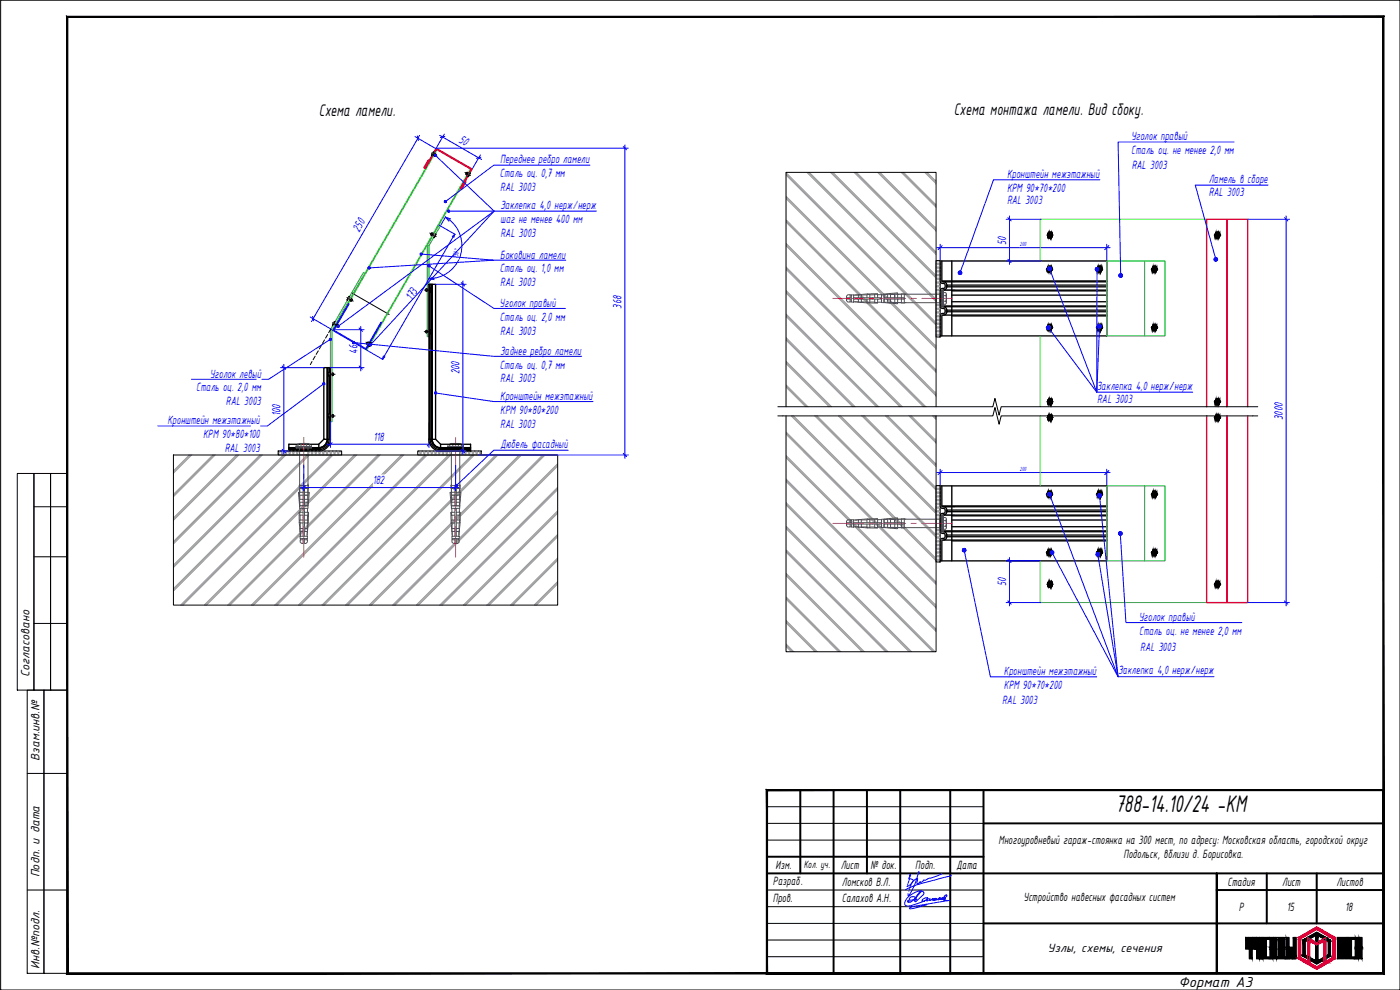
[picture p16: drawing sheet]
<svg xmlns="http://www.w3.org/2000/svg" width="420mm" height="297mm" viewBox="0 0 420 297" stroke-linecap="round" stroke-linejoin="round" font-family="sans-serif">
<defs><g id="words">
<text font-size="7.8" x="334.8" y="243.7">788-14.10/24 -КМ</text>
<g font-size="5.4">
<text x="95.7" y="34.7">Схема ламели.</text>
<text x="286.2" y="34.6">Схема монтажа ламели. Вид сбоку.</text>
</g>
<text font-size="4.7" x="353.7" y="296">Формат А3</text>
<g font-size="3.9" fill="#00f">
<text x="137.5" y="42.7" transform="rotate(30 137.5 42.7)">50</text>
<text x="339.4" y="42.1">Уголок правый</text>
<text x="339.5" y="46.3">Сталь оц. не менее 2,0 мм</text>
<text x="150" y="53.2">Сталь оц. 0,7 мм</text>
<text x="150.1" y="49.1">Переднее ребро ламели</text>
<text x="302.2" y="53.5">Кронштейн межэтажный</text>
<text x="339.6" y="50.6">RAL 3003</text>
<text x="150.1" y="57.4">RAL 3003</text>
<text x="302.2" y="57.6">КРМ 90*70*200</text>
<text x="362.8" y="54.8">Ламель в сборе</text>
<text x="362.8" y="58.9">RAL 3003</text>
<text x="150.2" y="62.9">Заклепка 4,0 нерж/нерж</text>
<text x="302.2" y="61.2">RAL 3003</text>
<text x="107.8" y="69.8" transform="rotate(-60 107.8 69.8)">250</text>
<text x="150.2" y="67">шаг не менее 400 мм</text>
<text x="150.2" y="71.2">RAL 3003</text>
<text x="150.1" y="77.6">Боковина ламели</text>
<text x="302" y="73.5" transform="rotate(-90 302 73.5)">50</text>
<text x="150" y="81.7">Сталь оц. 1,0 мм</text>
<text x="150.1" y="85.9">RAL 3003</text>
<text x="123.7" y="90.3" transform="rotate(-60 123.7 90.3)">173</text>
<text x="149.9" y="92">Уголок правый</text>
<text x="186.5" y="92.6" transform="rotate(-90 186.5 92.6)">368</text>
<text x="150.1" y="96.2">Сталь оц. 2,0 мм</text>
<text x="150.1" y="100.4">RAL 3003</text>
<text x="107.3" y="106.2" transform="rotate(-90 107.3 106.2)">46</text>
<text x="150.1" y="106.4">Заднее ребро ламели</text>
<text x="62.9" y="113.3">Уголок левый</text>
<text x="137.9" y="112.4" transform="rotate(-90 137.9 112.4)">200</text>
<text x="150" y="110.6">Сталь оц. 0,7 мм</text>
<text x="58.9" y="117.5">Сталь оц. 2,0 мм</text>
<text x="150.1" y="114.8">RAL 3003</text>
<text x="150.1" y="120">Кронштейн межэтажный</text>
<text x="329.2" y="117">Заклепка 4,0 нерж/нерж</text>
<text x="67.8" y="121.6">RAL 3003</text>
<text x="84.2" y="124.8" transform="rotate(-90 84.2 124.8)">100</text>
<text x="150.1" y="124.1">КРМ 90*80*200</text>
<text x="329.2" y="120.9">RAL 3003</text>
<text x="385" y="126" transform="rotate(-90 385 126)">3000</text>
<text x="50.3" y="127.3">Кронштейн межэтажный</text>
<text x="61" y="131.5">КРМ 90*80*100</text>
<text x="150.1" y="128.3">RAL 3003</text>
<text x="67.4" y="135.7">RAL 3003</text>
<text x="112.1" y="132.3">118</text>
<text x="150.2" y="134.4">Дюбель фасадный</text>
<text x="111.9" y="145.3">182</text>
<text x="302" y="176" transform="rotate(-90 302 176)">50</text>
<text x="341.8" y="186.3">Уголок правый</text>
<text x="341.9" y="190.5">Сталь оц. не менее 2,0 мм</text>
<text x="342.2" y="195.4">RAL 3003</text>
<text x="301.3" y="202.6">Кронштейн межэтажный</text>
<text x="335.6" y="202.3">Заклепка 4,0 нерж/нерж</text>
<text x="301.3" y="206.7">КРМ 90*70*200</text>
<text x="300.7" y="211.1">RAL 3003</text>
</g>
<g font-size="3.9">
<text x="8.8" y="203.2" transform="rotate(-90 8.8 203.2)">Согласовано</text>
<text x="11.9" y="228.2" transform="rotate(-90 11.9 228.2)">Взам.инв.№</text>
<text x="299.7" y="253.4">Многоуровневый гараж-стоянка на 300 мест, по адресу: Московская область, городской округ</text>
<text x="337.2" y="257.5">Подольск, вблизи д. Борисовка.</text>
<text x="11.9" y="263.3" transform="rotate(-90 11.9 263.3)">Подп. и дата</text>
<text x="232.8" y="260.8">Изм.</text>
<text x="252.3" y="260.8">Лист</text>
<text x="261.3" y="260.8">№ док.</text>
<text x="274.7" y="260.8">Подп.</text>
<text x="287" y="260.6">Дата</text>
<text x="232" y="265.6">Разраб.</text>
<text x="252.7" y="265.7">Ломсков В.Л.</text>
<text x="368.4" y="265.8">Стадия</text>
<text x="384.8" y="265.8">Лист</text>
<text x="401.1" y="265.8">Листов</text>
<text x="232" y="270.6">Пров.</text>
<text x="252.7" y="270.7">Салахов А.Н.</text>
<text x="307.2" y="270.3">Устройство навесных фасадных систем</text>
<text x="371.8" y="273.3">Р</text>
<text x="386.2" y="273.3">15</text>
<text x="403.7" y="273.3">18</text>
<text x="314.4" y="285.8">Узлы, схемы, сечения</text>
<text x="11.9" y="290.7" transform="rotate(-90 11.9 290.7)">Инв.№подл.</text>
</g>
<text font-size="3.4" x="241.2" y="260.3">Кол. уч.</text>
<text font-size="2.4" fill="#00f" x="137.3" y="77.7" transform="rotate(-75 137.3 77.7)">150°</text>
<g font-size="1.9" fill="#00f">
<text x="306.1" y="73.8">200</text>
<text x="306.1" y="141.3">200</text>
</g>
</g></defs>
<!-- layer: 0 -->
<g fill="none" stroke="#989898" stroke-width=".3">
<path d="M56.8 136.5l-4.8 4.8M57.2 136.5l-5.2 5.1M57.5 136.5l-5.5 5.5M63.9 136.5l-11.9 11.8M64.2 136.5l-12.2 12.2M64.6 136.5l-12.6 12.6M71 136.5l-19 18.9M71.3 136.5l-19.3 19.3M71.7 136.5l-19.7 19.6M78 136.5l-26 26M78.4 136.5l-26.4 26.3M78.7 136.5l-26.7 26.7"/>
<path d="M85.1 136.5l-33.1 33.1M85.4 136.5l-33.4 33.4M85.8 136.5l-33.8 33.8M92.2 136.5l-40.2 40.1M92.5 136.5l-40.5 40.5M92.9 136.5l-40.9 40.8M99.2 136.5l-45 45.1M99.6 136.5l-45 45.1M99.9 136.5l-45 45.1M106.3 136.5l-45 45.1M106.7 136.5l-45.1 45.1M107 136.5l-45 45.1"/>
<path d="M113.4 136.5l-45.1 45.1M113.7 136.5l-45 45.1M114.1 136.5l-45 45.1M120.4 136.5l-45 45.1M120.8 136.5l-45 45.1M121.2 136.5l-45.1 45.1M127.5 136.5l-45 45.1M127.9 136.5l-45.1 45.1M128.2 136.5l-45 45.1M134.6 136.5l-45 45.1M135 136.5l-45.1 45.1M135.3 136.5l-45 45.1"/>
<path d="M141.7 136.5l-45.1 45.1M142 136.5l-45 45.1M142.4 136.5l-45.1 45.1M148.7 136.5l-45 45.1M149.1 136.5l-45 45.1M149.5 136.5l-45.1 45.1M155.8 136.5l-45 45.1M156.2 136.5l-45.1 45.1M156.5 136.5l-45 45.1M162.9 136.5l-45.1 45.1M163.2 136.5l-45 45.1M163.6 136.5l-45 45.1"/>
<path d="M167.4 139.1l-42.5 42.5M167.4 139.5l-42.1 42.1M167.4 139.8l-41.8 41.8M167.4 146.2l-35.4 35.4M167.4 153.3l-28.3 28.3M167.4 146.5l-35 35.1M167.4 153.6l-28 28M167.4 146.9l-34.7 34.7M167.4 154l-27.6 27.6M167.4 160.3l-21.3 21.3M167.4 167.4l-14.2 14.2M167.4 174.5l-7.1 7.1"/>
<path d="M167.4 160.7l-20.9 20.9M167.4 167.8l-13.8 13.8M167.4 174.8l-6.8 6.8M167.4 161l-20.5 20.6M167.4 168.1l-13.5 13.5M167.4 175.2l-6.4 6.4M167.4 181.5l-.1 .1"/>
</g>
<path d="M105.5 87.9l11.3 6.5M52 136.5h115.4v45.1h-115.4zM83.5 135.3h19v1.2h-19zM125.4 135.3h19v1.2h-19z" fill="none" stroke="#000" stroke-width=".3"/>
<path d="M131.7 67.5l.5 .3-3.5 5.9v27.3h-.5v-27.4zM109.1 81.7l.4 .3-9.8 17v27.5h-.5v-27.6z" fill="none" stroke="#00b82e" stroke-width=".3"/>
<path d="M98.2 110.3v21.5a2.51 2.51 0 0 1-2.5 2.5h-9M98.2 110.3v21.5a2.57 2.57 0 0 1-2.5 2.6h-9M98.4 110.3v21.5a2.74 2.74 0 0 1-2.7 2.7v-1.2h-9v2h9v-.4h-9M98.8 110.3h.4v21.5h-.4zM98.8 110.3h-1.6v21.5h1.5a2.76 2.76 0 0 1-2.3 3l-.7 .1v-.4h-9M97.2 131.8l-1.5 1.5M99.2 131.8a3.5 3.5 0 0 1-3.5 3.5" fill="none" stroke="#000" stroke-width=".4"/>
<g fill="none" stroke="#989898" stroke-width=".3">
<path d="M84 135.3l1.2 1.2 1.3-1.2M84.2 135.3l-.7 .7M85.1 135.3l1.3 1.2 1.2-1.2M85.3 135.3l-1.2 1.2-.6-.6M86.3 135.3l1.2 1.2 1.2-1.2M87.4 135.3l1.2 1.2 1-1.2M88.5 135.3l1.2 1.2M93 135.3l1.2 1.2 1.2-1.2M93.2 135.3l-.4 .4M94.1 135.3l1.2 1.2 1.3-1.2M94.3 135.3l-1.2 1.2-.3-.3M95.2 135.3l1.3 1.2 1.2-1.2"/>
<path d="M96.4 135.3l1.2 1.2 1.2-1.2M97.5 135.3l1.2 1.2 1.2-1.2M98.6 135.3l1.2 1.2M99.7 135.3l1.2 1.2M100.8 135.3l1.3 1.2M101.1 135.3l-1.3 1.2M102 135.3l.5 .6M102.2 135.3l-1.2 1.2M102.5 136.1l-.4 .4M125.5 135.3l1.3 1.2 1.2-1.2M125.8 135.3l-.4 .4M126.7 135.3l1.2 1.2 1.2-1.2"/>
<path d="M126.9 135.3l-1.3 1.2-.2-.2M127.8 135.3l1.2 1.2M128.9 135.3l1.2 1.2M130 135.3l1.3 1.2M130.2 135.3l-1.2 1.2M131.1 135.3l1.3 1.2M131.4 135.3l-1.2 1.2M132.3 135.3l1.2 1.2M132.5 135.3l-1.2 1.2M133.4 135.3l1.2 1.2M133.6 135.3l-1.2 1.2M134.5 135.3l.6 .6"/>
<path d="M134.7 135.3l-1.2 1.2M135.1 136l-.5 .5M139 135.3l1.2 1.2 1.3-1.2M139.2 135.3l-1 1M140.1 135.3l1.3 1.2 1.2-1.2M140.4 135.3l-1.3 1.2-.9-.9M141.3 135.3l1.2 1.2 1.2-1.2M142.4 135.3l1.2 1.2 .8-.8M143.5 135.3l.9 .9"/>
</g>
<g fill="none" stroke="#545454" stroke-width=".3">
<path d="M88.9 133.9v.2M88.9 134.1h.1M88.9 133.9h.1M88.9 134.1h4.6M88.9 133.9h4.6M88.9 134.4h.1M88.9 134.2v.2M88.9 134.1v.1M88.9 134.4h4.5M89.4 133.8l-.1 .1M89.9 133.1h2.6M89.9 134.4v15.8"/>
<path d="M90.3 133.3l-.6-.2-.3 .2v.5M90.3 133.3l.9-.3 .8 .3M90.3 133.3v.6M92 133.3l.6-.2 .3 .2v.5M92 133.3v.6M92.4 134.4v15.8M92.9 133.8l.1 .1M93.4 134.1v.1M93.4 134.4h.1M93.4 134.2v.2M93.5 134.1h.1M93.5 133.9h.1"/>
<path d="M93.5 133.9v.2M134.4 133.9v.2M134.4 134.1h.1M134.4 133.9h.1M134.4 134.1h4.6M134.4 133.9h4.6M134.5 134.2v.2M134.5 134.4h4.5M134.5 134.1v.1M135 133.8l-.2 .1M135.4 133.1h2.6M135.5 134.4v15.8"/>
<path d="M135.9 133.3l.8-.3 .6 .2 .3 .1v.6M135.9 133.3l-.7-.2-.2 .2v.5M135.9 133.3v.6M137.6 133.3l.6-.2 .3 .2v.5M138 134.4v15.8M138.5 133.8l.1 .1M138.9 134.1l.1 .1M139 134.4h-.1M139 134.2v.2M139 134.1h.1M139 133.9h.1M139 133.9v.2"/>
<path d="M89.6 147.9l.3 3.9M89.7 147.7l-.1 .1M89.7 147.7h1.3M89.8 153.8l.3 6.7M89.8 145.7h2.8l-.1 .9h-2.7zM89.9 147.7v.9h1.1M89.9 151.8h2.5v.7h-2.5zM89.9 145.2v.5M89.9 153.7l.2 .9M89.9 146.6l.1 1.1M90 148.6v1.2M90 150.7v1.1h2.3l.1-1.1"/>
<path d="M90 152.5v1.2l-.2 .1M90 156h1M90 154.6h1M90 153.7h1M90.1 154.6l-.1 2.3h1M90.1 156.9v1.7M90.1 159.5l.1 1.4M90.9 149.8h-1v.9h1M90.9 149.8h.1M90.9 150.7h.1M91 158.6h-1v.9h1M91 145.7v6.1"/>
<path d="M91 152.5v8.4M91.4 158.6h.9v.9h-.9M91.4 145.7v6.1M91.4 152.5v8.4M91.4 156h1l-.1 .9h-.9M91.4 153.7h1.1M91.4 149.8h1.1l-.1 .9h-1M91.4 147.7h1.1M92.2 159.5v1.4M92.2 156.9v1.7M92.3 154.6v1.4M92.3 152.5v1.2"/>
<path d="M92.4 148.6v1.2M92.4 146.6v1.1M92.6 153.8l-.1-.1-.1 .9h-1M92.6 147.7l-.1 .9h-1.1M92.6 153.8l-.4 6.7M92.7 147.7l-.2 4.1M135.2 147.7l.2 4.1M135.3 147.7l.1 .9h1.1M135.3 153.8l.4 6.7M135.3 145.7h2.8v.9h-2.7zM135.4 147.7h1.1M135.5 151.8h2.5v.7h-2.5z"/>
<path d="M135.5 153.7v.9h1M135.5 146.6v1.1M135.6 150.7v1.1h2.3v-1.1M135.6 159.5h.9M135.6 158.6h.9M135.6 152.5v1.2M135.6 154.6v1.4M135.7 156.9l-.1 2.6M135.7 159.5v1.4M136.5 153.7l-1.2 .1M136.5 156h-1l.1 .9h.9M136.5 152.5v8.4"/>
<path d="M136.5 149.8h-1.1l.1 .9h1M136.5 145.7v6.1M136.9 149.8h1.1v.9h-1.1M136.9 147.7l1.4 .1M136.9 158.6h1v.9h-1M136.9 156h1M136.9 154.6h1M136.9 153.7h1M136.9 145.7v6.1M136.9 152.5v8.4M137.8 159.5l-.1 1.4M137.8 156.9v1.7"/>
<path d="M137.8 154.6l.1 2.3h-1M137.9 152.5l.1 1.2M137.9 153.7l-.1 .9M137.9 148.6v1.2M138 146.6l-.1 1.1M138 145.2v.5M138 153.7l.1 .1M138 147.7v.9h-1.1M138.1 153.8l-.4 6.7M138.3 147.9l-.3 3.9M90.1 160.9h2.2v.7h-2.2zM90.2 161.6v.4"/>
<path d="M91 162h-.9v.7a1.68 1.68 0 0 0 2.2 0v-.7h-.9M91 161.6v1.5M91.4 161.6v1.5M92.2 161.6v.4M135.6 160.9h2.2v.7h-2.2zM135.7 161.6v.4M136.5 162h-.9v.7a1.68 1.68 0 0 0 2.2 0v-.7h-.9M136.5 161.6v1.5M136.9 161.6v1.5M137.7 161.6v.4"/>
</g>
<path d="M91.2 131.2v9.3M136.7 131.2v9.3M91.2 142.1v1.6M91.2 145.3v7.9M91.2 154.8v1.6M91.2 158v9.2M136.7 142.1v1.6M136.7 145.3v7.9M136.7 154.8v1.6M136.7 158v9.2" fill="none" stroke="#f26722" stroke-width=".3"/>
<!-- layer: 0 -->
<g fill="none" stroke="#00f" stroke-width=".3">
<path d="M132 40.6l12.5 7.3M133.3 40.2l-2.4 4.3M133.5 40.9l-1.4 .4M144.2 46.5l-2.5 4.2M144.3 47.2l-1.3 .3M133.7 65.1a9.9 9.9 0 0 1 4.6 11.2 9.9 9.9 0 0 1-9.6 7.3M133.7 65.1l-1.3 2.3M135.2 65.7l-1.5-.6 1 1.3M99.2 98.9h10.1M104.6 91.1l.2 .1-4.6 7.9 9.5 5.5 4.6-7.9 .2 .1-4.6 8.1-10-5.7zM107.8 98.4l1 1M108.3 97.9v13.4"/>
<path d="M130.3 83.1l-1.6 .5 1.6 .3M84.2 110.3h13M84.7 109.8l1 1M85.2 109.3v27M99.2 110.3h10.1M107.8 109.8l1 1M84.2 135.3h2.5M84.7 134.8l1 1M98.2 133.3h31.5M99.2 126.5v7.8M99.7 132.8l-1 1M128.7 126.8v7.5"/>
<path d="M129.2 132.8l-1 1"/>
</g>
<g fill="#fff" stroke="#fff" stroke-width=".3">
<path d="M136.4 74.3l-.7 2.8 1.8 .5zM136.4 74.3l1.8 .5-.7 2.8z"/>
<path d="M112.3 129.5v3.1l3.3-3.1zM112.3 132.6l3.3-3.1v3.1z"/>
<path d="M81.4 121v3.6h3zM81.4 121h3v3.6z"/>
<path d="M104.5 103.1v3h3zM104.5 103.1h3v3z"/>
<path d="M138.9 40.2l-1.5 2.6 4-1.1zM137.4 42.8l4-1.1-1.5 2.6z"/>
</g>
<path d="M130.9 44.9l.2 .1-31.2 54.2-.2-.2zM141.1 50.8l.2 .1-31.2 54.2-.2-.2z" fill="none" stroke="#0f0" stroke-width=".3"/>
<path d="M139.7 54.7l-1.1 2h-.4l-.1-.3 1.2-1.9 .2 .1-1.1 1.9M139.7 54.6v.1M139.8 54.1l-.1 .5" fill="none" stroke="#cd2027" stroke-width=".4"/>
<circle cx="138.4" cy="56.5" r=".2" fill="#cd2027"/>
<path d="M128.4 48.2l-1.1 2M128.8 48l-.4 .2M128.8 48l2.1-3.5 10.8 6.2-2 3.4M129.1 48.1l-.5 .3-1.1 1.9 1.2-2 .2 .2-1.1 1.9-.4 .1-.1-.4M129.1 48.1l1.9-3.3 10.4 6-1.9 3.3v.6l-1.1 1.8" fill="none" stroke="#cd2027" stroke-width=".4"/>
<g fill="none" stroke="#00f" stroke-width=".3">
<path d="M124.6 41l6.2 3.6M125.2 40.8l.4 1.4M125.9 40.6l-32.4 55.9M130.9 46.8l17.4 16.5h30.7M130.9 44.5h57.7M177 49.6h-28.8l-14.3 10.8M187 44l1 1M187.6 43.5v94M330.1 53.9h-31.9l-9.9 27.5M370.4 42.6h-34.8l.7 39.6M380.6 55.5h-21.9l6.1 21.9M126.7 76.2l21.5 1.9"/>
<path d="M128.9 79.9l19.3 12.6h21.5M131.7 67.5l4.9 2.8M134.9 63.3h13.4M135.7 71l.8-.7-.3 1M136.5 70.3l-21.7 37.5M148.3 63.3l-36.9 40M148.3 63.3l-46.6 34.4M169.8 78.1h-21.6l-37.2 2.3M281.2 74.3h52M282.2 73.3v4.7M282.8 73.7l-1.3 1.2M302 78.3h10.5"/>
<path d="M302 65.8h10.5M302.5 77.8l1 1M302.5 65.3l1 1M303 64.8v14.5M332.1 73.3v4.7M332.8 73.7l-1.3 1.2M374.4 65.8h12.6M385.5 65.3l1 1M386 64.8v117M93.1 95.1l6.2 3.6M93.8 94.9l.3 1.4M130.7 85.3h9.2"/>
<path d="M138.4 84.8l1 1M138.9 84.3v52M314.9 98.7l14.3 19M315.2 81.1l14 36.6M329.2 81.3v36.4h28.7M330 98.4l-.8 19.3M57.5 113.8h19.4M97 115.3l-16.8 12.5h-1.9M99 101.9l-18.4 11.9h-2M106.4 102.8l41.8 4.1h26.4M110.1 105.1l4.8 2.8M115.1 106.8l-.3 1 .7-.8"/>
<path d="M131 117.9l17.2 2.6h29.7M47.4 127.8h27.7M91.2 139.5v7.8M130.7 135.3h9.2M136.7 139.5v7.8M138.4 134.8l1 1M143.5 136.5h45.1M170.5 135.1h-22.3l-11.1 10.4M187 136l1 1M90.2 146.3h47.5M91.7 145.8l-1 1M137.2 145.8l-1 1"/>
<path d="M281.2 141.8h52M282.2 140.8v4.7M282.8 141.2l-1.3 1.2M315.2 148.7l20.3 54.3M330 149.1l5.5 53.9h28.8M332.1 140.8v4.7M332.8 141.2l-1.3 1.2M289.5 165.6l7.7 37.5h31.9M302 168.3h10.2M302.5 167.8l1 1M303 167.3v14.5M316 166.2l19.5 36.8"/>
<path d="M329.5 166.8l6 36.2M336.3 160.6l1.6 26.2h34.8M302 180.8h10.5M302.5 180.3l1 1M374.4 180.8h12.6M385.5 180.3l1 1"/>
</g>
<g fill="#fff" stroke="#fff" stroke-width=".3">
<path d="M107.5 64.8l-2.1 3.7 2.6 1.5zM107.5 64.8l2.6 1.5-2.1 3.7z"/>
<path d="M183.8 88.4v4.2h3zM183.8 88.4h3v4.2z"/>
<path d="M123.2 85.6l-1.7 3.1 2.6 1.5zM123.2 85.6l2.7 1.5-1.8 3.1z"/>
<path d="M135.2 108.2v4.2h3zM135.2 108.2h3v4.2z"/>
<path d="M112.2 142.5v3l3.5-3zM112.2 145.5l3.5-3v3z"/>
<path d="M306.1 72.4v1.5l2.1-1.5zM306.1 73.9l2.1-1.5v1.5z"/>
<path d="M299.2 70.6v2.9h3zM299.2 70.6h3v2.9z"/>
<path d="M306.1 139.9v1.5l2.1-1.5zM306.1 141.4l2.1-1.5v1.5z"/>
<path d="M299.2 173.1v2.9h3zM299.2 173.1h3v2.9z"/>
<path d="M382.2 120.6v5.4h3zM382.2 120.6h3v5.4z"/>
</g>
<g fill="none" stroke="#000" stroke-width=".3">
<path d="M129.5 45.9l1.6 1M130.3 45.6l-.7 1.2-.1-.3 .7-.9M130.5 46.1a.35 .35 0 0 1 .3 .6 .35 .35 0 0 1-.6 0zM130.8 46.3l-.3 .6M139.5 51.7l1.7 1M139.8 52.3l.3 .1 .4-.5-.2-.2h-.2l-.3 .6M140.1 51.7l-.3 .5M140.6 52.9l-.2 .1M140.7 52.9l.4-1.1-.7 1.2M129 69.9l1.9 1.1M129.6 69.9l-.3 .5M129.6 69.9l.3 .2-.3 .5"/>
<path d="M129.6 69.9l-.3 .5 .3 .2M130.3 71.3h-.2l.7-1.1-.4 1.1M314.1 70.5h.6M314.7 70.6l.2 .3M314.7 70.5h.1M314.8 70.5h.6M315 79.8v.5M315.1 70.5h.1M315.1 70.2l-.3 .2M315.1 70.2h.1M315.1 70.9h.1M315.1 69.5v.6"/>
<path d="M315.1 70.2v.7M315.1 71v.6M315.3 70.2l.2 .3M315.4 70.7l-.3 .2M315.5 70.5h.1M315.6 70.5h.5M330 79.8v.5M346.5 79.8v.5M364.4 70.5h.5M365 70.6l.2 .3M365 70.5h.1M365.1 70.5h.6"/>
<path d="M365.4 70.5h.1M365.4 70.2l-.3 .2M365.4 70.2h.1M365.4 70.9h.1M365.4 69.5v.6M365.4 70.2v.7M365.4 71v.6M365.6 70.2l.2 .3M365.7 70.7l-.3 .2M365.8 70.5h.1M365.8 70.5h.6M99.7 96.8l2.2 1.3"/>
<path d="M100.3 96.6l.2-.1-.7 1.2v-.3l.5-.8M101.6 97.5l-.6 .6-.1-.2 .3-.5a.34 .34 0 0 1 .4 .3 .34 .34 0 0 1-.3 .3M104.1 89.3l1.9 1.1M104.7 89l.2-.1-.7 1.2-.1-.2zM105.7 89.8l-.3 .5M105.7 89.8l-.3-.2-.3 .6 .3 .2M105.7 89.8l-.3 .6M127.3 87h2.3M127.3 99.5h2.3M127.8 86.7h.4v.6h-.4M127.8 86.7v.6M127.8 99.2v.6"/>
<path d="M127.9 99.1l.3 .1-.2 .8-.2-.2zM129.1 87.7l.2-1.2-.2-.2v1.4M314 98.3h.5M314 80.8h.5M314.6 98.3l.2 .3M314.6 98.3h.1M314.6 80.8l.2 .3M314.6 80.8h.1M314.7 98.3h.6M314.7 80.8h.6M315 98.3h.1M315 97.9l-.4 .2"/>
<path d="M315 97.9h.1M315 98.7h.1M315 80.8h.1M315 80.4l-.4 .2M315 80.4h.1M315 81.2h.1M315 80.5v.6M315 81.2v.6M315 97.3v.5M315 98v.6M315 98.7v.6M315.2 98l.2 .3"/>
<path d="M315.2 80.5l.2 .3M315.3 98.5l-.3 .2M315.3 81l-.3 .2M315.4 98.3h.1M315.4 80.8h.1M315.4 98.3h.6M315.4 80.8h.6M329 98.3h.5M329 80.8h.5M329.6 98.3l.2 .3M329.6 98.3h.1M329.6 80.8l.2 .3"/>
<path d="M329.6 80.8h.1M329.7 98.3h.6M329.7 80.8h.6M330 98.3h.1M330 97.9l-.4 .2M330 97.9h.1M330 98.7h.1M330 80.8h.1M330 80.4l-.4 .2M330 80.4h.1M330 81.2h.1M330 80.5v.6"/>
<path d="M330 81.2v.6M330 97.3v.5M330 98v.6M330 98.7v.6M330.2 98l.1 .3M330.2 80.5l.1 .3M330.3 98.5l-.3 .2M330.3 81l-.3 .2M330.3 98.3h.1M330.3 80.8h.1M330.4 98.3h.6M330.4 80.8h.6"/>
<path d="M345.5 98.3h.5M345.5 80.8h.5M346.1 98.3l.2 .3M346.1 98.3h.1M346.1 80.8l.2 .3M346.1 80.8h.1M346.2 98.3h.6M346.2 80.8h.6M346.5 98.3h.1M346.5 97.9l-.3 .2M346.5 97.9h.1M346.5 98.7h.1"/>
<path d="M346.5 80.8h.1M346.5 80.4l-.3 .2M346.5 80.4h.1M346.5 81.2h.1M346.5 80.5v.6M346.5 81.2v.6M346.5 97.3v.5M346.5 98v.6M346.5 98.7v.6M346.7 98l.2 .3M346.7 80.5l.2 .3M346.8 98.5l-.3 .2"/>
<path d="M346.8 81l-.3 .2M346.9 98.3h.1M346.9 80.8h.1M346.9 98.3h.6M346.9 80.8h.6M98.3 112.3h2.3M98.7 111.7l.1 1.3-.2-.2zM99.7 112h.3M99.7 112v.6h.3M100 112v.6M100.1 112v.6M109.8 102.7l1.7 .9"/>
<path d="M110.4 102.7l-.3 .5M110.4 102.6l.4 .2-.4 .6-.3-.2M110.9 103.9h-.2M111 103.9l.4-1.1-.7 1.2M129.1 100.2l.2-1.2-.2-.2v1.4M315.1 119.5v.6M365.4 119.5v.6M98.3 124.8h2.3M98.7 124.2l.1 1.3-.2-.2zM99.7 125.1a.34 .34 0 0 0 .5-.3 .34 .34 0 0 0-.5-.3v.6M100.1 124.5v.6M314.1 120.6h.6"/>
<path d="M314.1 125.3h.6M314.7 120.6l.2 .3M314.7 120.6h.1M314.7 125.3l.2 .3M314.7 125.3h.1M314.8 120.6h.6M314.8 125.3h.6M315.1 120.6h.1M315.1 120.2l-.3 .2M315.1 120.2h.1M315.1 120.9h.1M315.1 125.3h.1"/>
<path d="M315.1 124.9l-.3 .2M315.1 124.9h.1M315.1 125.7h.1M315.1 120.2v.6M315.1 121v.5M315.1 124.3v.5M315.1 125v.6M315.1 125.7v.6M315.3 120.2l.2 .3M315.3 125l.2 .3M315.4 120.7l-.3 .2M315.4 125.5l-.3 .2"/>
<path d="M315.5 120.6h.1M315.5 125.3h.1M315.6 120.6h.5M315.6 125.3h.5M364.4 120.6h.5M364.4 125.3h.5M365 120.6l.2 .3M365 120.6h.1M365 125.3l.2 .3M365 125.3h.1M365.1 120.6h.6M365.1 125.3h.6"/>
<path d="M365.4 120.6h.1M365.4 120.2l-.3 .2M365.4 120.2h.1M365.4 120.9h.1M365.4 125.3h.1M365.4 124.9l-.3 .2M365.4 124.9h.1M365.4 125.7h.1M365.4 120.2v.6M365.4 121v.5M365.4 124.3v.5M365.4 125v.6"/>
<path d="M365.4 125.7v.6M365.6 120.2l.2 .3M365.6 125l.2 .3M365.7 120.7l-.3 .2M365.7 125.5l-.3 .2M365.8 120.6h.1M365.8 125.3h.1M365.8 120.6h.6M365.8 125.3h.6M314 148.3h.5M314.6 148.3l.2 .3M314.6 148.3h.1"/>
<path d="M314.7 148.3h.6M315 148.3h.1M315 147.9l-.4 .2M315 147.9h.1M315 148.7h.1M315 147.3v.5M315 148v.6M315 148.7v.6M315.2 148l.2 .3M315.3 148.5l-.3 .2M315.4 148.3h.1M315.4 148.3h.6"/>
<path d="M329 148.3h.5M329.6 148.3l.2 .3M329.6 148.3h.1M329.7 148.3h.6M330 148.3h.1M330 147.9l-.4 .2M330 147.9h.1M330 148.7h.1M330 147.3v.5M330 148v.6M330 148.7v.6M330.2 148l.1 .3"/>
<path d="M330.3 148.5l-.3 .2M330.3 148.3h.1M330.4 148.3h.6M345.5 148.3h.5M346.1 148.3l.2 .3M346.1 148.3h.1M346.2 148.3h.6M346.5 148.3h.1M346.5 147.9l-.3 .2M346.5 147.9h.1M346.5 148.7h.1M346.5 147.3v.5"/>
<path d="M346.5 148v.6M346.5 148.7v.6M346.7 148l.2 .3M346.8 148.5l-.3 .2M346.9 148.3h.1M346.9 148.3h.6M314 165.8h.5M314.1 175.3h.6M314.6 165.8l.2 .3M314.6 165.8h.1M314.7 165.8h.6M314.7 175.3l.2 .3"/>
<path d="M314.7 175.3h.1M314.8 175.3h.6M315 165.8h.1M315 165.4l-.4 .2M315 165.4h.1M315 166.1h.1M315 164.8v.5M315 165.5v.6M315 166.2v.6M315.1 175.3h.1M315.1 174.9l-.3 .2M315.1 174.9h.1"/>
<path d="M315.1 175.7h.1M315.1 174.3v.5M315.1 175v.6M315.1 175.7v.6M315.2 165.4l.2 .4M315.3 166l-.3 .1M315.3 175l.2 .3M315.4 165.8h.1M315.4 165.8h.6M315.4 175.5l-.3 .2M315.5 175.3h.1M315.6 175.3h.5"/>
<path d="M329 165.8h.5M329.6 165.8l.2 .3M329.6 165.8h.1M329.7 165.8h.6M330 165.8h.1M330 165.4l-.4 .2M330 165.4h.1M330 166.1h.1M330 164.8v.5M330 165.5v.6M330 166.2v.6M330.2 165.4l.1 .4"/>
<path d="M330.3 166l-.3 .1M330.3 165.8h.1M330.4 165.8h.6M345.5 165.8h.5M346.1 165.8l.2 .3M346.1 165.8h.1M346.2 165.8h.6M346.5 165.8h.1M346.5 165.4l-.3 .2M346.5 165.4h.1M346.5 166.1h.1M346.5 164.8v.5"/>
<path d="M346.5 165.5v.6M346.5 166.2v.6M346.7 165.4l.2 .4M346.8 166l-.3 .1M346.9 165.8h.1M346.9 165.8h.6M364.4 175.3h.5M365 175.3l.2 .3M365 175.3h.1M365.1 175.3h.6M365.4 175.3h.1M365.4 174.9l-.3 .2"/>
<path d="M365.4 174.9h.1M365.4 175.7h.1M365.4 174.3v.5M365.4 175v.6M365.4 175.7v.6M365.6 175l.2 .3M365.7 175.5l-.3 .2M365.8 175.3h.1M365.8 175.3h.6"/>
<circle cx="315.1" cy="70.5" r=".16"/>
<circle cx="315.1" cy="70.5" r=".62"/>
<circle cx="315.1" cy="70.5" r=".75"/>
<circle cx="365.4" cy="70.5" r=".16"/>
<circle cx="365.4" cy="70.5" r=".62"/>
<circle cx="365.4" cy="70.5" r=".75"/>
<circle cx="315" cy="98.3" r=".16"/>
<circle cx="315" cy="80.8" r=".16"/>
<circle cx="315" cy="98.3" r=".62"/>
<circle cx="315" cy="80.8" r=".62"/>
<circle cx="315" cy="80.8" r=".75"/>
<circle cx="315" cy="98.3" r=".75"/>
<circle cx="330" cy="80.8" r=".16"/>
<circle cx="330" cy="98.3" r=".16"/>
<circle cx="330" cy="80.8" r=".62"/>
<circle cx="330" cy="98.3" r=".62"/>
<circle cx="330" cy="80.8" r=".75"/>
<circle cx="330" cy="98.3" r=".75"/>
<circle cx="346.5" cy="98.3" r=".16"/>
<circle cx="346.5" cy="80.8" r=".16"/>
<circle cx="346.5" cy="98.3" r=".62"/>
<circle cx="346.5" cy="80.8" r=".62"/>
<circle cx="346.5" cy="98.3" r=".75"/>
<circle cx="346.5" cy="80.8" r=".75"/>
<circle cx="315.1" cy="120.5" r=".16"/>
<circle cx="315.1" cy="125.3" r=".16"/>
<circle cx="315.1" cy="120.5" r=".62"/>
<circle cx="315.1" cy="125.3" r=".62"/>
<circle cx="315.1" cy="125.3" r=".75"/>
<circle cx="315.1" cy="120.5" r=".75"/>
<circle cx="365.4" cy="125.3" r=".16"/>
<circle cx="365.4" cy="120.5" r=".16"/>
<circle cx="365.4" cy="120.5" r=".62"/>
<circle cx="365.4" cy="125.3" r=".62"/>
<circle cx="365.4" cy="120.5" r=".75"/>
<circle cx="365.4" cy="125.3" r=".75"/>
<circle cx="315" cy="148.3" r=".16"/>
<circle cx="315" cy="148.3" r=".62"/>
<circle cx="315" cy="148.3" r=".75"/>
<circle cx="330" cy="148.3" r=".16"/>
<circle cx="330" cy="148.3" r=".62"/>
<circle cx="330" cy="148.3" r=".75"/>
<circle cx="346.5" cy="148.3" r=".16"/>
<circle cx="346.5" cy="148.3" r=".62"/>
<circle cx="346.5" cy="148.3" r=".75"/>
<circle cx="315" cy="165.8" r=".16"/>
<circle cx="315" cy="165.8" r=".62"/>
<circle cx="315" cy="165.8" r=".75"/>
<circle cx="315.1" cy="175.3" r=".16"/>
<circle cx="315.1" cy="175.3" r=".62"/>
<circle cx="315.1" cy="175.3" r=".75"/>
<circle cx="330" cy="165.8" r=".16"/>
<circle cx="330" cy="165.8" r=".62"/>
<circle cx="330" cy="165.8" r=".75"/>
<circle cx="346.5" cy="165.8" r=".16"/>
<circle cx="346.5" cy="165.8" r=".62"/>
<circle cx="346.5" cy="165.8" r=".75"/>
<circle cx="365.4" cy="175.3" r=".16"/>
<circle cx="365.4" cy="175.3" r=".62"/>
<circle cx="365.4" cy="175.3" r=".75"/>
</g>
<path d="M129.9 46.2h.1M140.7 52.4h.1M130.5 70.7h.1M100.2 97.1h.1M104.6 89.5h.1M129.1 87h.1M129.1 99.5h.1M98.8 112.3h.1M111 103.4h.1M98.8 124.8h.1" fill="none" stroke="#545454" stroke-width=".3"/>
<!-- layer: 0 -->
<g fill="none" stroke="#000" stroke-width=".4">
<path d="M282.2 78.3h49.9v22.5h-49.9v-6.2a1.33 1.33 0 0 1 1.3-.7l.1-1.1-.5-.3a.81 .81 0 0 1-.9-.7v-4.6a1.39 1.39 0 0 1 1.3-.8l.1-1-.5-.4a.81 .81 0 0 1-.9-.7zM282.7 78.3v6.1l.2 .1h49.2M285.6 78.3v22.5M128.7 85.3h.4v46.5h-.4zM129.1 85.3h1.6v46.5h-1.5a2.7 2.7 0 0 0 3 3v-.3h9M129.5 85.3v46.5a2.74 2.74 0 0 0 2.7 2.7v-1.2h9v2h-9v-.4h9M129.7 85.3l-.1 46.5a2.57 2.57 0 0 0 2.6 2.6h9M129.7 85.3v46.5a2.51 2.51 0 0 0 2.5 2.5h9M282.7 91.8h49.4M282.7 84.3h49.4M283.1 84.5a1.01 1.01 0 0 1 1 1M283.1 92a1.01 1.01 0 0 1 1 1"/>
<path d="M284.1 86a1.01 1.01 0 0 1-1 1M284.1 93.5l-.3 .7-.7 .3M284.1 93.1v.4h48M284.1 86h48M284.1 93.1h48M285.6 94.8h46.5M285.6 90.5h46.5M285.6 88.5h46.5M285.6 87.3h46.5M332.1 94.5h-49.2l-.2 .2v6.1M332.1 87l-49.4 .2v4.7l.2 .1h49.2M332.1 85.5h-48v.5"/>
<path d="M128.7 131.8a3.5 3.5 0 0 0 3.5 3.5M130.7 131.8l1.5 1.5M282.2 145.8h49.9v22.5h-49.9v-6.2a1.33 1.33 0 0 1 1.3-.7l.1-1.1-.5-.3a.81 .81 0 0 1-.9-.7v-4.6a1.39 1.39 0 0 1 1.3-.8l.1-1-.5-.4a.81 .81 0 0 1-.9-.7zM282.7 145.8v6.1l.2 .1h49.2M282.7 159.3h49.4M282.7 151.8h49.4M283.1 152a1.01 1.01 0 0 1 1 1M283.1 159.5a1.01 1.01 0 0 1 1 1M284.1 153.5a1.01 1.01 0 0 1-1 1M284.1 153.5h48M285.6 145.8v22.5M285.6 158h46.5"/>
<path d="M285.6 156h46.5M285.6 154.8h46.5M332.1 154.5l-49.4 .2v4.7l.2 .1h49.2M332.1 153h-48v.5M284.1 161l-.3 .7-.7 .3M284.1 160.5v.5h48M284.1 160.5h48M285.6 162.3h46.5M332.1 162h-49.2l-.2 .2v6.1"/>
</g>
<g fill="none" stroke="#000" stroke-width=".3">
<path d="M.2 .1h420v296.9h-420zM280.9 78.2h1.3v22.9h-1.3zM99.2 98.9l-.6 .9M93.6 108.5l-.5 .9M94.6 106.9l-.6 1M95.5 105.2l-.6 1.1M96.5 103.6l-.7 1.1M97.4 102l-.6 1.1M98.3 100.4l-.6 1.1M233.4 122h64.6l.6-2.5 1.2 5.1 .7-2.6h77M233.4 124.8h64.6l.6-2.5 1.2 5 .7-2.5h77M235.9 122v-70.3h45v70.3"/>
<path d="M235.9 124.8v70.7h45v-70.7M5.2 142.1h5v65h-5zM10.2 142.1h5v65h-5zM10.2 152h10M15.2 142.1h5v65h-5zM280.9 145.7h1.3v22.9h-1.3zM10.2 167.1h10M10.2 187.1h10M8.2 207.1h5v84.9h-5zM13.2 207.1h7v84.9h-7zM8.2 232.1h12M8.2 267h12"/>
</g>
<g fill="#00f" stroke="#00f" stroke-width=".3">
<path d="M289.2 164.6h.3l-.2 .5z"/>
<path d="M288.1 81.8l-.1 .5-.2-.1z"/>
<path d="M336.3 82.6v.5h-.2z"/>
<path d="M336.2 159.6h.2l-.2 .5z"/>
<path d="M364.9 77.8l.1 .5h-.2z"/>
<path d="M330 97.4l.2 .1-.2 .4z"/>
<path d="M314.3 97.9l.2-.1 .1 .5z"/>
<path d="M314.8 80.1h.2v.5z"/>
<path d="M329.2 80.3h.2l-.2 .5z"/>
<path d="M329.4 165.8h.2l-.1 .5z"/>
<path d="M315.5 165.3h.2v.5z"/>
<path d="M314.8 147.8h.2v.5z"/>
<path d="M329.9 148.2h.2l-.1 .5z"/>
<path d="M133.5 60.6l.1-.1zM133.6 60.5l.1 .3zM133.6 60.5l.2 .2z"/>
<path d="M133.6 60.5l.2 .2zM133.6 60.5l.3 .1zM133.6 60.5l.3-.1z"/>
<path d="M133.8 60.3l-.2 .2zM133.6 60.2v.3zM133.5 60.3l.1 .2z"/>
<path d="M133.5 60.3l.1 .2zM133.4 60.4l.2 .1zM133.4 60.5h.2z"/>
<path d="M126.2 76.2h.2zM126.2 76.3l.2-.1zM126.4 76.2l-.1 .2z"/>
<path d="M126.4 76.2l.1 .3zM126.4 76.2l.2 .2zM126.4 76.2l.2 .2z"/>
<path d="M126.4 76.2l.2-.1zM126.6 76l-.2 .2zM126.4 76v.2z"/>
<path d="M126.3 76l.1 .2zM126.2 76.1l.2 .1zM126.2 76.1l.2 .1z"/>
<path d="M110.5 80.4h.3zM110.6 80.5l.2-.1zM110.8 80.4v.3z"/>
<path d="M110.8 80.4l.1 .2zM110.8 80.4l.1 .2zM110.8 80.4l.2 .1z"/>
<path d="M110.8 80.4l.2-.2zM110.9 80.2l-.1 .2zM110.7 80.1l.1 .3z"/>
<path d="M110.6 80.2l.2 .2zM110.6 80.2l.2 .2zM110.5 80.3l.3 .1z"/>
<path d="M105.9 102.8h.2zM105.9 102.9l.2-.1zM106.1 102.8v.2z"/>
<path d="M106.1 102.8l.1 .2zM106.1 102.8l.2 .1zM106.1 102.8l.2 .1z"/>
<path d="M106.1 102.8l.3-.1zM106.3 102.6l-.2 .2zM106.2 102.5l-.1 .3z"/>
<path d="M106 102.6l.1 .2zM105.9 102.6l.2 .2zM105.9 102.6l.2 .2z"/>
<path d="M128.5 79.6l.2 .2zM128.5 79.7l.2 .1zM128.5 79.9l.2-.1z"/>
<path d="M128.7 79.8l-.1 .2zM128.7 79.8v.2zM128.7 79.8l.2 .1z"/>
<path d="M128.7 79.8l.2 .1zM128.7 79.8l.2-.2zM128.9 79.6l-.2 .2z"/>
<path d="M128.7 79.5v.3zM128.6 79.5l.1 .3zM128.6 79.5l.1 .3z"/>
<path d="M99.3 101.6l-.1 .2zM99.2 101.6v.2zM99 101.6l.2 .2z"/>
<path d="M99 101.6l.2 .2zM99 101.7l.2 .1zM98.9 101.8h.3z"/>
<path d="M99 101.9l.2-.1zM99.2 101.8l-.1 .2zM99.2 101.8l.1 .2z"/>
<path d="M99.2 101.8l.1 .2zM99.2 101.8l.2 .1zM99.2 101.8l.2-.1z"/>
<path d="M134.4 63.3h.2zM134.4 63.5l.2-.2zM134.6 63.3v.3z"/>
<path d="M134.6 63.3v.3zM134.6 63.3l.3 .2zM134.6 63.3l.3 .2z"/>
<path d="M134.6 63.3l.3-.1zM134.8 63.1l-.2 .2zM134.6 63.1v.2z"/>
<path d="M134.5 63.1l.1 .2zM134.4 63.2l.2 .1zM134.4 63.2l.2 .1z"/>
<path d="M111.2 103.4l-.1 .3zM111.2 103.4l.1 .3zM111.2 103.4l.1 .3z"/>
<path d="M111.2 103.4l.2 .1zM111.2 103.4h.2zM111.2 103.4h.2z"/>
<path d="M111.3 103.2l-.1 .2zM111.1 103.2l.1 .2zM111 103.3l.2 .1z"/>
<path d="M111 103.3l.2 .1zM111 103.4h.2zM111 103.5l.2-.1z"/>
<path d="M101.3 98l.2-.1zM101.5 97.9l-.1 .2zM101.5 97.9l.2 .2z"/>
<path d="M101.5 97.9l.2 .2zM101.5 97.9l.2-.1zM101.5 97.9l.2-.2z"/>
<path d="M101.6 97.6l-.1 .3zM101.5 97.6v.3zM101.4 97.7l.1 .2z"/>
<path d="M101.4 97.7l.1 .2zM101.3 97.8l.2 .1zM101.3 97.9h.2z"/>
<path d="M130.5 46.4l.2 .2zM130.4 46.6h.3zM130.4 46.7l.3-.1z"/>
<path d="M130.7 46.6l-.1 .3zM130.7 46.6l-.1 .3zM130.7 46.6l.2 .2z"/>
<path d="M130.7 46.6l.2 .1zM130.7 46.6h.2zM130.7 46.6h.2z"/>
<path d="M130.7 46.4v.2zM130.6 46.4l.1 .2zM130.5 46.4l.2 .2z"/>
<path d="M130.5 117.9h.2zM130.5 118l.2-.1zM130.7 117.9l-.1 .2z"/>
<path d="M130.7 117.9v.3zM130.7 117.9l.1 .2zM130.7 117.9h.3z"/>
<path d="M130.7 117.9h.3zM130.9 117.7l-.2 .2zM130.8 117.7l-.1 .2z"/>
<path d="M130.6 117.7l.1 .2zM130.5 117.8l.2 .1zM130.5 117.8l.2 .1z"/>
<path d="M97.3 114.9l-.1 .3zM97.1 114.9l.1 .3zM97 114.9l.2 .3z"/>
<path d="M97 114.9l.2 .3zM96.9 115l.3 .2zM96.9 115.2h.3z"/>
<path d="M97 115.3l.2-.1zM97.2 115.2l-.1 .2zM97.2 115.2v.2z"/>
<path d="M97.2 115.2l.2 .1zM97.2 115.2l.2 .1zM97.2 115.2l.2-.2z"/>
<path d="M136.8 145.9l.1-.2zM136.9 145.7v.2zM136.9 145.7l.2 .2z"/>
<path d="M136.9 145.7l.3 .1zM136.9 145.7l.3-.1zM136.9 145.7l.3-.1z"/>
<path d="M137 145.5l-.1 .2zM136.9 145.4v.3zM136.8 145.5l.1 .2z"/>
<path d="M136.8 145.5l.1 .2zM136.7 145.6l.2 .1zM136.7 145.8l.2-.1z"/>
<path d="M289.1 164.6l.2 .5-.1-.5zM289.1 164.6l.2 .5-.4-.3zM288.9 164.8v.2l.4 .1z"/>
<path d="M288.9 165v.2l.4-.1zM288.9 165.2l.4-.1-.4 .2zM288.9 165.3l.2 .2 .2-.4z"/>
<path d="M289.3 165.1l-.2 .4 .2 .1zM289.3 165.1l.2 .5h-.2zM289.3 165.1l.2 .5 .1-.1z"/>
<path d="M289.3 165.1l.3 .4 .2-.2zM289.3 165.1h.5v.2zM289.3 165.1h.5v-.1z"/>
<path d="M289.3 165.1l.5-.1v-.2zM289.6 164.6l.2 .2-.5 .3zM289.5 164.6l-.2 .5 .3-.5z"/>
<path d="M288.1 81.8l-.1 .5h.1zM288.1 81.8l.2 .5h-.2zM288.1 81.8l.2 .5 .2-.1z"/>
<path d="M288.1 81.8l.4 .4 .1-.2zM288.1 81.8h.5v.2zM288.1 81.8h.5v-.2z"/>
<path d="M288.5 81.5l-.4 .3 .5-.2zM288.3 81.4l.2 .1-.4 .3zM288.1 81.4v.4l.2-.4z"/>
<path d="M287.9 81.4l.2 .4v-.4zM287.8 81.5l.1-.1 .2 .4zM287.8 81.5l-.1 .2 .4 .1z"/>
<path d="M287.7 81.7l-.1 .2 .5-.1zM287.6 81.9l.5-.1-.4 .2zM287.7 82l.1 .2 .3-.4z"/>
<path d="M336.3 82.6v.5h.2zM336.3 82.6l.4 .4-.2 .1zM336.3 82.6l.4 .4 .1-.2z"/>
<path d="M336.3 82.6l.5 .2v-.2zM336.3 82.6l.5-.1v.1zM336.7 82.3l-.4 .3 .5-.1z"/>
<path d="M336.5 82.2l-.2 .4 .4-.3zM336.3 82.2h.2l-.2 .4zM336.1 82.2l.2 .4v-.4z"/>
<path d="M336 82.3l.3 .3-.2-.4zM336 82.3l.3 .3-.4-.1zM335.9 82.5l-.1 .2 .5-.1z"/>
<path d="M335.8 82.7l.1 .2 .4-.3zM335.9 82.9l.4-.3-.3 .4zM336.3 82.6l-.3 .4 .1 .1z"/>
<path d="M336 159.6l.2 .5v-.5zM335.9 159.8l.1-.2 .2 .5zM335.9 159.8l-.2 .1 .5 .2z"/>
<path d="M335.7 159.9v.2h.5zM335.7 160.1h.5l-.4 .2zM335.8 160.3l.1 .2 .3-.4z"/>
<path d="M336.2 160.1l-.3 .4 .2 .1zM336.2 160.1l.1 .5h-.2zM336.2 160.1l.1 .5 .1-.1z"/>
<path d="M336.2 160.1l.2 .4 .2-.1zM336.2 160.1l.5 .1-.1 .2zM336.2 160.1l.5 .1v-.2z"/>
<path d="M336.2 160.1l.5-.1v-.1zM336.6 159.7l.1 .2-.5 .2zM336.4 159.6l-.2 .5 .4-.4z"/>
<path d="M364.9 77.8l.1 .5 .2-.1zM364.9 77.8l.4 .3-.1 .1zM364.9 77.8l.4 .3 .1-.2z"/>
<path d="M364.9 77.8l.5 .1v-.2zM364.9 77.8l.4-.3 .1 .2zM365.1 77.4l-.2 .4 .4-.3z"/>
<path d="M365 77.3l-.1 .5 .2-.4zM364.8 77.4l.2-.1-.1 .5zM364.6 77.4l.3 .4-.1-.4z"/>
<path d="M364.6 77.4l-.2 .2 .5 .2zM364.4 77.6l.5 .2h-.5zM364.4 77.8v.2l.5-.2z"/>
<path d="M364.4 78l.1 .1 .4-.3zM364.5 78.1l.4-.3-.3 .5zM364.9 77.8l-.3 .5h.2z"/>
<path d="M329.8 97.4l.2 .5v-.5zM329.6 97.5l.2-.1 .2 .5zM329.6 97.5l-.1 .2 .5 .2z"/>
<path d="M329.5 97.7v.2h.5zM329.5 97.9h.5l-.5 .2zM329.5 98.1l.1 .1 .4-.3z"/>
<path d="M329.6 98.2l.2 .2 .2-.5zM330 97.9v.5h-.2zM330 97.9v.5h.2z"/>
<path d="M330 97.9l.2 .5 .1-.1zM330 97.9l.4 .2-.1 .2zM330 97.9l.4 .2 .1-.2z"/>
<path d="M330 97.9h.5v-.2zM330 97.9l.3-.3 .2 .1zM330.2 97.5l-.2 .4 .3-.3z"/>
<path d="M314.3 97.9l-.1 .1 .4 .3zM314.2 98l.4 .3-.5-.1zM314.1 98.2v.2l.5-.1z"/>
<path d="M314.1 98.4l.1 .2 .4-.3zM314.2 98.6l.4-.3-.3 .4zM314.6 98.3l-.3 .4 .2 .1z"/>
<path d="M314.6 98.3l-.1 .5h.2zM314.6 98.3l.3 .4-.2 .1zM314.6 98.3l.3 .4 .1-.2z"/>
<path d="M314.6 98.3l.4 .2 .1-.2zM314.6 98.3l.5-.1v.1zM314.6 98.3l.5-.1-.1-.2z"/>
<path d="M314.9 97.9l-.3 .4 .4-.3zM314.7 97.8l.2 .1-.3 .4zM314.5 97.8l.1 .5 .1-.5z"/>
<path d="M314.6 80.2l.4 .4-.2-.5zM314.6 80.2l.4 .4-.5-.2zM314.5 80.4v.2h.5z"/>
<path d="M314.5 80.6v.2l.5-.2zM314.5 80.8l.5-.2-.4 .4zM314.6 81l.2 .1 .2-.5z"/>
<path d="M315 80.6l-.2 .5h.2zM315 80.6l.2 .5h-.2zM315 80.6l.2 .5 .1-.1z"/>
<path d="M315 80.6l.3 .4 .1-.2zM315 80.6h.5l-.1 .2zM315 80.6h.5l-.1-.2z"/>
<path d="M315.3 80.3l-.3 .3 .4-.2zM315.2 80.2l.1 .1-.3 .3zM315 80.1v.5l.2-.4z"/>
<path d="M329 80.3l.2 .5v-.5zM328.9 80.4l.1-.1 .2 .5zM328.9 80.4l-.1 .2 .4 .2z"/>
<path d="M328.8 80.6l-.1 .2h.5zM328.7 80.8h.5l-.4 .2zM328.8 81l.1 .1 .3-.3z"/>
<path d="M328.9 81.1l.1 .1 .2-.4zM329.2 80.8v.5l-.2-.1zM329.2 80.8v.5l.2-.1z"/>
<path d="M329.2 80.8l.2 .4 .2-.1zM329.2 80.8l.5 .2-.1 .1zM329.2 80.8l.5 .2v-.2z"/>
<path d="M329.2 80.8h.5v-.2zM329.2 80.8l.4-.4 .1 .2zM329.4 80.3l-.2 .5 .4-.4z"/>
<path d="M329.2 165.9l.3 .4-.1-.5zM329.2 165.9l.3 .4-.4-.3zM329.1 166l-.1 .2 .5 .1z"/>
<path d="M329 166.2v.2l.5-.1zM329 166.4l.5-.1-.5 .3zM329 166.6l.2 .1 .3-.4z"/>
<path d="M329.5 166.3l-.3 .4 .1 .1zM329.5 166.3v.5h-.2zM329.5 166.3v.5l.2-.1z"/>
<path d="M329.5 166.3l.2 .4 .2-.1zM329.5 166.3l.4 .1v.2zM329.5 166.3l.4 .1v-.2z"/>
<path d="M329.5 166.3l.4-.1v-.1zM329.8 165.9l.1 .2-.4 .2zM329.6 165.8l-.1 .5 .3-.4z"/>
<path d="M315.3 165.5l.4 .3-.2-.5zM315.3 165.5l.4 .3-.4-.2zM315.3 165.6l-.1 .2h.5z"/>
<path d="M315.2 165.8l.1 .2 .4-.2zM315.3 166l.4-.2-.3 .4zM315.7 165.8l-.3 .4 .2 .1z"/>
<path d="M315.7 165.8l-.1 .5h.2zM315.7 165.8l.3 .4-.2 .1zM315.7 165.8l.3 .4 .1-.1z"/>
<path d="M315.7 165.8l.4 .3 .1-.2zM315.7 165.8l.5-.1v.2zM315.7 165.8l.5-.1v-.1z"/>
<path d="M316 165.4l-.3 .4 .5-.2zM315.9 165.3l.1 .1-.3 .4zM315.7 165.3v.5l.2-.5z"/>
<path d="M314.6 147.9l.4 .4-.2-.5zM314.6 147.9l.4 .4-.5-.2zM314.5 148.1v.2h.5z"/>
<path d="M314.5 148.3v.1l.5-.1zM314.5 148.4l.5-.1-.4 .3zM314.6 148.6l.2 .1 .2-.4z"/>
<path d="M315 148.3l-.2 .4 .2 .1zM315 148.3l.2 .4-.2 .1zM315 148.3l.2 .4 .1-.1z"/>
<path d="M315 148.3l.3 .3 .1-.1zM315 148.3h.5l-.1 .2zM315 148.3h.5l-.1-.2z"/>
<path d="M315 148.3l.4-.2-.1-.2zM315.2 147.8l.1 .1-.3 .4zM315 147.8v.5l.2-.5z"/>
<path d="M329.7 148.2l.3 .5-.1-.5zM329.6 148.3l.1-.1 .3 .5zM329.6 148.3l-.1 .2 .5 .2z"/>
<path d="M329.5 148.5v.2h.5zM329.5 148.7h.5l-.5 .2zM329.5 148.9l.2 .1 .3-.3z"/>
<path d="M330 148.7l-.3 .3 .1 .1zM330 148.7v.4h-.2zM330 148.7v.4h.2z"/>
<path d="M330 148.7l.2 .4 .2-.1zM330 148.7l.5 .1-.1 .2zM330 148.7l.5 .1v-.2z"/>
<path d="M330 148.7l.5-.1-.1-.2zM330.3 148.3l.1 .1-.4 .3zM330.1 148.2l-.1 .5 .3-.4z"/>
</g>
<g fill="none" stroke="#989898" stroke-width=".3">
<path d="M235.9 59.6l45 45M235.9 52.5l45 45.1M235.9 59.2l45 45.1M235.9 52.2l45 45M235.9 58.9l45 45M235.9 51.8l45 45M242.1 51.7l38.8 38.8M242.5 51.7l38.4 38.4M242.9 51.7l38 38.1M249.2 51.7l31.7 31.7M249.6 51.7l31.3 31.3M250 51.7l30.9 31"/>
<path d="M256.3 51.7l24.6 24.7M256.7 51.7l24.2 24.3M257 51.7l23.9 23.9M263.4 51.7l17.5 17.6M263.7 51.7l17.2 17.2M264.1 51.7l16.8 16.8M270.4 51.7l10.5 10.5M270.8 51.7l10.1 10.1M271.2 51.7l9.7 9.8M277.5 51.7l3.4 3.4M277.9 51.7l3 3.1M278.2 51.7l2.7 2.7"/>
<path d="M235.9 73.7l45 45.1M235.9 66.7l45 45M235.9 73.4l45 45M235.9 66.3l45 45M235.9 73l45 45.1M235.9 65.9l45 45.1M235.9 95l27.1 27M235.9 87.9l34.2 34.1M235.9 80.8l41.2 41.2M235.9 94.6l27.5 27.4M235.9 87.5l34.5 34.5M235.9 80.4l41.6 41.6"/>
<path d="M235.9 94.2l27.8 27.8M235.9 87.2l34.9 34.8M235.9 80.1l42 41.9M235.9 116.2l5.9 5.8M235.9 109.1l12.9 12.9M235.9 102l20 20M235.9 115.8l6.2 6.2M235.9 108.7l13.3 13.3M235.9 101.7l20.4 20.3M235.9 115.5l6.6 6.5M235.9 108.4l13.7 13.6M235.9 101.3l20.7 20.7"/>
<path d="M235.9 137.4l45 45M235.9 130.3l45 45M235.9 137l45 45M235.9 129.9l45 45.1M235.9 136.7l45 45M235.9 129.6l45 45M237.4 124.8l43.5 43.5M237.8 124.8l43.1 43.1M238.2 124.8l42.7 42.7M244.5 124.8l36.4 36.4M244.9 124.8l36 36M245.2 124.8l35.7 35.7"/>
<path d="M251.6 124.8l29.3 29.3M251.9 124.8l29 29M252.3 124.8l28.6 28.6M258.7 124.8l22.2 22.3M259 124.8l21.9 21.9M259.4 124.8l21.5 21.5M265.7 124.8l15.2 15.2M266.1 124.8l14.8 14.8M266.4 124.8l14.5 14.5M272.8 124.8l8.1 8.1M273.2 124.8l7.7 7.8M273.5 124.8l7.4 7.4"/>
<path d="M279.9 124.8l1 1M280.2 124.8l.7 .7M280.6 124.8l.3 .3M235.9 158.6l36.9 36.9M235.9 151.5l44 44M235.9 144.4l45 45.1M235.9 158.2l37.3 37.3M235.9 151.2l44.4 44.3M235.9 144.1l45 45M235.9 157.9l37.7 37.6M235.9 150.8l44.7 44.7M235.9 143.7l45 45.1"/>
<path d="M235.9 179.8l15.7 15.7M235.9 172.7l22.8 22.8M235.9 165.7l29.9 29.8M235.9 179.4l16.1 16.1M235.9 172.4l23.2 23.1M235.9 165.3l30.2 30.2M235.9 179.1l16.4 16.4M235.9 172l23.5 23.5M235.9 164.9l30.6 30.6M235.9 193.9l1.6 1.6M235.9 186.9l8.7 8.6M235.9 193.6l1.9 1.9"/>
<path d="M235.9 186.5l9 9M235.9 193.2l2.3 2.3M235.9 186.1l9.4 9.4"/>
</g>
<path d="M283.5 93.3h.3M283.6 93.2l.1 .2M283.7 93.2v.2M283.7 93.2l-.1 .2M283.5 160.8h.3M283.6 160.7l.1 .2M283.7 160.7v.2M283.7 160.7l-.1 .2" fill="none" stroke="#c0c0c0" stroke-width=".3"/>
<path d="M283.1 87h3.5M283.1 84.5h3.5M283.1 154.5h3.5M283.1 152h3.5" fill="none" stroke="#808080" stroke-width=".3"/>
<g fill="none" stroke="#989898" stroke-width=".3">
<path d="M280.9 78.6l1.3 1.2M280.9 79.7l1.3 1.2M281.4 78.2l-.5 .4M281.7 78.2l.5 .5M282.2 79.6l-1.3 1.3M282.2 78.5l-1.3 1.2M280.9 80.8l1.3 1.2M280.9 81.9l1.3 1.3M280.9 83.1l1.3 1.2M280.9 84.2l1.3 1.2M280.9 85.3l1.3 1.2M280.9 86.4l1.3 1.3"/>
<path d="M281 91l1.2 1.1M282 91l-1.1 1.1 1.3 1.2M282.1 91h.1M282.2 99.9l-1.2 1.2M282.2 98.7l-1.3 1.2 1.2 1.2M282.2 97.6l-1.3 1.2 1.3 1.2M282.2 96.5l-1.3 1.2 1.3 1.2M282.2 95.4l-1.3 1.2 1.3 1.2M282.2 94.2l-1.3 1.2 1.3 1.2M282.2 93.1l-1.3 1.2 1.3 1.2M282.2 92l-1.3 1.2 1.3 1.2M282.2 87.5l-.5 .5"/>
<path d="M282.2 86.4l-1.3 1.2 .4 .4M282.2 85.3l-1.3 1.2M282.2 84.1l-1.3 1.3M282.2 83l-1.3 1.2M282.2 81.9l-1.3 1.2M282.2 80.8l-1.3 1.2M282.2 101l-.2 .1M280.9 146.1l1.3 1.2M280.9 147.2l1.3 1.2M280.9 148.3l1.3 1.3M280.9 149.5l1.3 1.2M280.9 150.6l1.3 1.2"/>
<path d="M280.9 151.7l1.3 1.2M280.9 152.9l1.3 1.2M281 158.5l1.2 1.2M281.4 145.7l-.5 .4M281.6 145.7l.6 .5M282 158.5l-1.1 1.1 1.3 1.2M282.1 158.5h.1M282.2 159.5l-1.3 1.2 1.3 1.2M282.2 155l-.5 .5M282.2 153.9l-1.3 1.2 .4 .4M282.2 152.8l-1.3 1.2 1.3 1.2M282.2 151.7l-1.3 1.2"/>
<path d="M282.2 150.5l-1.3 1.3M282.2 149.4l-1.3 1.2M282.2 148.3l-1.3 1.2M282.2 147.2l-1.3 1.2M282.2 146l-1.3 1.3M282.2 168.5l-.2 .1M282.2 167.4l-1.2 1.2M282.2 166.3l-1.3 1.2 1.2 1.1M282.2 165.1l-1.3 1.3 1.3 1.1M282.2 164l-1.3 1.2 1.3 1.2M282.2 162.9l-1.3 1.2 1.3 1.2M282.2 161.8l-1.3 1.2 1.3 1.2"/>
<path d="M282.2 160.6l-1.3 1.2 1.3 1.2"/>
</g>
<g fill="none" stroke="#545454" stroke-width=".3">
<path d="M254 89.3h1.5M254 89.8h1.5M255.1 89.3v-.9h-.7a1.75 1.75 0 0 0 0 2.2h.7v-.8M255.1 90.5h.4M255.1 88.5h.4M255.5 88.5h.7v2.1h-.7zM256.2 90.6h1.4M256.2 89.3h8.4M256.2 89.8h8.4M256.6 90.6l3.8 .3h2.8l.2-.2h1.2M257.6 89.3v-.9h.9v.9M257.6 89.8v.9h.9"/>
<path d="M257.6 88.5h-1.4M258.5 89.8v.9M258.5 90.6h1.7M260.2 89.8v.9l2.3-.1M260.2 89.3v-.9h.8v.9M260.2 88.5h-1.7M261 89.8v.9M262.5 90.6l.9 .2M262.5 88.4l-1.5 .1M262.5 89.8v.9M263.2 88.1l.2 .3M263.2 88.1l-6.6 .4"/>
<path d="M263.4 88.3h-.9v1M263.4 89.8v.9M264.6 88.3h.7v2.5h-.7zM264.6 88.4h-1.2v.9M265.3 89.3h6.1M265.3 89.8h6.1M265.3 90.8l3.9 .3M266.4 88.4h-1.1v2.3h1.1M266.4 89.8v1h.9v-1M266.4 89.3v-1h.9v1M266.9 90.8h15.8M266.9 88.3h15.8"/>
<path d="M267.3 90.7h1.2M268.5 89.8v1l.9 .1M268.5 88.3l-1.2 .1M269.4 88l-4.1 .2M269.4 88.1l-.9 .2v1M269.4 89.8l-.2 1.3M269.4 88.2v1.1M269.4 90.8h1.1M270.5 88.2l.9-.1v2.8h-.9zM270.5 88.3h-1.1M271.4 90.8h.4M271.8 88.3h-.4"/>
<path d="M282.7 87.3l-.1 4.5h.3M282.7 87.3h.3v4.5M283 91.8h-.1M283 87.2h.1l-.1 4.6M283.1 90.4h.6l.3 .4-.3 .5h-.4M283.1 88.7h.7M283.1 87.6l.2 .2M283.3 91.3l-.2 .1M283.3 87.8h.4l.3 .3-.3 .6M283.8 88.7l.2 .8-.2 .9M284 88.3v2.5M254 156.8h1.5"/>
<path d="M254 157.3h1.5M255.1 156.8v-.9h-.7a1.75 1.75 0 0 0 0 2.2h.7v-.8M255.1 158h.4M255.1 156h.4M255.5 155.9h.7v2.2h-.7zM256.2 158l1.4 .1M256.2 156.8h8.4M256.2 157.3h8.4M256.6 158.1l6.6 .3M257.6 156.8v-.9h.9v.9M257.6 157.3v.9h.9v-.9M257.6 156h-1.4"/>
<path d="M258.5 158.1h1.7M260.2 157.3v.9l2.3-.1M260.2 156.8v-.9h.8v.9M260.2 156h-1.7M261 157.3v.9M262.5 158.1l.9 .2M262.5 157.3v.9M262.5 155.9l-1.5 .1M263.2 155.6l.2 1.2M263.2 155.6l-6.6 .4M263.4 155.8h-.9v1M263.4 157.3v.9"/>
<path d="M264.6 158.2h-1.2l-.2 .2M264.6 155.8h.7v2.5h-.7zM264.6 155.9h-1.2M265.3 156.8h6.1M265.3 157.3h6.1M265.3 158.2h1.1M265.3 158.3l3.9 .3M266.4 155.9h-1.1v2.3M266.4 157.3v1h.9v-1M266.4 156.8v-1h.9v1M266.4 157.3h.1M266.9 158.3h15.8"/>
<path d="M266.9 155.8h15.8M267.3 157.3h.1M267.3 158.2h1.2M268.5 157.3v1l.9 .1M268.5 155.8l-1.2 .1M269.3 158.5l-.1 .1M269.4 155.5l-4.1 .2M269.4 155.6l-.9 .2v1M269.4 155.7v1.1M269.4 157.3v1.2M269.4 158.3h1.1M270.5 155.7l.9-.1v2.8h-.9z"/>
<path d="M270.5 155.8h-1.1M271.4 158.3h.4M271.8 155.8h-.4M282.9 154.8h.1M282.9 154.8h-.3v4.5h.3M283 154.7v4.6M283 159.3h-.1M283 159.3h.1M283 154.7l.1 4.6M283.1 159.3h.1M283.1 157.9h.7M283.1 156.2h.7"/>
<path d="M283.1 155.1l.2 .2M283.3 158.8l-.2 .1M283.3 155.3h.4l.3 .3-.3 .6M283.3 158.8h.4M283.7 157.9l.3 .4-.3 .5M283.8 156.2l.2 .8-.2 .9M284 155.8v2.5"/>
</g>
<path d="M249.9 89.5h9.2M260.7 89.5h1.6M263.9 89.5h7.9M273.4 89.5h1.6M276.6 89.5h9.3M249.9 157h9.2M260.7 157h1.6M263.9 157h7.9M273.4 157h1.6M276.6 157h9.3" fill="none" stroke="#f26722" stroke-width=".3"/>
<!-- layer: 0 -->
<path d="M312.2 78.3v-12.5h49.9v56.2M312.2 100.8v21.2M312.2 124.8v21M362.1 124.8v56h-49.9v-12.5" fill="none" stroke="#0f0" stroke-width=".3"/>
<path d="M362.1 122v-56.2h6.1v56.2v-56.2h6.2v56.2M362.1 124.8v56h6.1v-56v56h6.2v-56" fill="none" stroke="#dd0037" stroke-width=".4"/>
<path d="M332.1 78.3h17.5v22.5h-17.5zM343.5 78.3v22.5M332.1 145.8h17.5v22.5h-17.5zM343.5 145.8v22.5" fill="none" stroke="#00b82e" stroke-width=".3"/>
<g fill="#000" stroke="#000" stroke-width=".3">
<path d="M314.4 70.5v.3zM314.8 69.9l-.1 .1zM314.8 70.5v.2zM314.9 69.8l-.1 .2zM315 69.8l-.1 .2zM315.1 69.8l-.1 .1zM315.2 71.1l-.1 .2zM315.2 69.8l-.1 .1zM315.3 71.1v.2zM315.4 71.1l-.1 .2zM315.4 71.1v.2zM315.4 70.4v.1z"/>
<path d="M315.5 71l-.1 .2zM315.5 71v.2zM315.6 70v.1zM315.8 70.3v.2zM364.7 70.5v.3zM364.8 70.7v.3zM365.1 70.5v.2zM365.1 69.8l-.1 .2zM365.2 70.6v.3zM365.3 69.8l-.2 .2zM365.4 69.8l-.1 .1zM365.5 71.1l-.1 .2z"/>
<path d="M365.5 69.8l-.1 .1zM365.6 71.1l-.1 .2zM365.6 71.1v.2zM365.7 71.1l-.1 .2zM365.7 70.4v.1zM365.8 71l-.1 .2zM365.9 70v.1zM366.1 70.3v.2zM314.3 98.3v.2zM314.3 80.8v.2zM314.7 98.3v.2zM314.6 98.8v.1z"/>
<path d="M314.7 80.8v.2zM314.7 97.6l-.1 .2zM314.7 80.1l-.1 .2zM314.8 98.3v.3zM314.8 80.8v.3zM314.9 97.5l-.2 .2zM314.9 80.9v.2zM314.9 80l-.2 .2zM315 98.9l-.1 .1zM315 97.5l-.1 .2zM315 80l-.1 .2zM315.1 98.9l-.1 .1z"/>
<path d="M315.1 81.4l-.1 .1zM315.1 80l-.1 .2zM315.2 98.9l-.1 .1zM315.2 81.4l-.1 .1zM315.2 98.9v.1zM315.2 81.4v.1zM315.3 98.8l-.1 .2zM315.3 81.3l-.1 .2zM315.3 98.1v.2zM315.3 80.6v.2zM315.4 98.8l-.1 .2zM315.4 81.3l-.1 .2z"/>
<path d="M315.4 80.1v.2zM315.4 97.7v.2zM315.4 80.2v.2zM315.7 98v.3zM315.7 80.5v.3zM329.3 98.3v.2zM329.3 80.8v.2zM329.6 98.3v.2zM329.6 80.8v.2zM329.6 98.8v.1zM329.7 97.6l-.1 .2zM329.7 80.1l-.1 .2z"/>
<path d="M329.8 98.3v.3zM329.8 80.8v.3zM329.8 97.5l-.1 .2zM329.8 80l-.1 .2zM329.9 80.9v.2zM330 98.9l-.1 .1zM330 97.5l-.1 .2zM329.9 81.5l.1-.1zM330 80l-.1 .2zM330.1 98.9l-.1 .1zM330.1 81.4l-.1 .1zM330.1 80l-.1 .2z"/>
<path d="M330.2 98.9l-.1 .1zM330.2 81.4l-.1 .1zM330.2 98.9v.1zM330.2 81.4v.1zM330.3 81.3l-.1 .2zM330.3 98.1v.2zM330.3 80.6v.2zM330.3 98.8v.2zM330.3 81.3v.2zM330.3 80.1v.2zM330.4 81.3l-.1 .1zM330.5 97.7v.2z"/>
<path d="M330.5 80.2v.2zM330.7 98v.3zM330.7 80.5v.3zM345.8 98.3v.2zM345.8 80.8v.2zM346 81.2v.2zM346.1 80.1l-.1 .2zM346.2 98.3v.2zM346.1 98.8v.1zM346.2 80.8v.2zM346.2 97.6l-.1 .2zM346.2 80.1l-.1 .2z"/>
<path d="M346.3 98.3v.3zM346.3 80.8v.3zM346.4 97.5l-.2 .2zM346.4 80.9v.2zM346.4 80l-.2 .2zM346.5 98.9l-.1 .1zM346.5 97.5l-.1 .2zM346.5 80l-.1 .2zM346.6 98.9l-.1 .1zM346.6 81.4l-.1 .1zM346.6 80l-.1 .2zM346.7 98.9l-.1 .1z"/>
<path d="M346.7 81.4l-.1 .1zM346.7 98.9v.1zM346.7 81.4v.1zM346.8 98.8l-.1 .2zM346.8 81.3l-.1 .2zM346.8 98.1v.2zM346.8 80.6v.2zM346.9 98.8l-.1 .2zM346.9 81.3l-.1 .2zM346.9 80.1v.2zM347 97.7v.2zM347 81.2l-.1 .2z"/>
<path d="M347 80.2v.2zM347.2 98v.3zM347.2 80.5v.3zM314.9 119.8l-.1 .2zM315 119.8l-.1 .2zM315.1 119.8l-.1 .1zM365.1 119.8l-.1 .2zM365.3 119.8l-.2 .2zM365.4 119.8l-.1 .1zM314.4 120.6v.2zM314.4 125.3v.2zM314.6 121v.1z"/>
<path d="M314.7 125.8v.1zM314.8 119.9l-.1 .1zM314.8 124.6l-.1 .2zM314.8 120.6v.1zM314.8 125.3v.2zM314.9 124.6l-.1 .2zM315 125.4v.3zM315 124.6l-.1 .1zM315.1 121.2l-.1 .1zM315.1 125.9l-.1 .1zM315.1 124.6l-.1 .1zM315.2 121.2l-.1 .1z"/>
<path d="M315.2 125.9l-.1 .1zM315.3 121.1v.2zM315.3 125.9v.1zM315.4 121.1l-.1 .1zM315.4 125.9l-.1 .1zM315.4 121.1v.1zM315.4 125.8v.2zM315.4 125.1v.2zM315.5 121l-.1 .2zM315.6 121l-.1 .2zM315.6 120v.1zM315.6 124.7v.2z"/>
<path d="M315.8 125v.3zM364.7 120.6v.2zM364.7 125.3v.2zM364.9 121v.1zM365 125.8v.1zM365.1 120.6v.1zM365.1 125.3v.2zM365.1 124.6l-.1 .2zM365.2 120.6v.3zM365.2 125.3v.3zM365.3 124.6l-.2 .1zM365.4 121.2l-.1 .1z"/>
<path d="M365.4 125.9l-.1 .1zM365.4 124.6l-.1 .1zM365.5 121.2l-.1 .1zM365.5 125.9l-.1 .1zM365.6 121.1l-.1 .2zM365.6 125.9l-.1 .1zM365.6 121.1v.1zM365.6 125.9v.1zM365.7 121.1l-.1 .1zM365.7 125.8l-.1 .2zM365.7 120.4v.2zM365.7 125.1v.2z"/>
<path d="M365.8 121l-.1 .2zM365.9 121l-.1 .2zM365.9 120v.1zM365.9 124.7v.2zM366.1 120.3v.3zM366.1 125v.3zM314.3 148.3v.2zM314.6 148.8v.1zM314.7 148.3v.2zM314.7 147.6l-.1 .2zM314.8 148.3v.3zM314.9 148.4v.2z"/>
<path d="M314.9 147.5l-.2 .2zM315 147.5l-.1 .2zM315.1 148.9l-.1 .1zM315.2 148.9l-.1 .1zM315.2 148.9v.1zM315.3 148.8l-.1 .2zM315.3 148.1v.2zM315.4 147.7v.2zM315.7 148v.3zM329.3 148.3v.2zM329.6 148.8v.1zM329.6 148.3v.2z"/>
<path d="M329.7 147.6l-.1 .2zM329.8 148.3v.3zM329.8 147.5l-.1 .2zM329.9 148.4v.2zM329.9 149l.1-.1zM330 147.5l-.1 .2zM330.1 148.9l-.1 .1zM330.2 148.9l-.1 .1zM330.2 148.9v.1zM330.3 148.8l-.1 .2zM330.3 148.1v.2zM330.5 147.7v.2z"/>
<path d="M330.7 148v.3zM345.8 148.3v.2zM346 148.7v.2zM346.1 148.8v.1zM346.1 147.6l-.1 .2zM346.2 148.3v.2zM346.2 147.6l-.1 .2zM346.3 148.3v.3zM346.4 148.4v.2zM346.4 147.5l-.2 .2zM346.5 147.5l-.1 .2zM346.6 148.9l-.1 .1z"/>
<path d="M346.7 148.9l-.1 .1zM346.7 148.9v.1zM346.8 148.8l-.1 .2zM346.8 148.1v.2zM347 148.7l-.1 .2zM347.2 148v.3zM314.3 165.8v.2zM314.4 175.3v.2zM314.5 166.2v.2zM314.6 174.8v.3zM314.6 166.3v.1zM314.7 165.8v.2z"/>
<path d="M314.7 165.1l-.1 .2zM314.8 175.3v.2zM314.8 165.8v.3zM314.9 165.9v.2zM314.9 165l-.2 .2zM314.9 174.6l-.1 .2zM315 166.4l-.1 .1zM315 165l-.1 .2zM315 175.4v.2zM315 174.5l-.1 .2zM315.1 166.4l-.1 .1zM315.1 174.5l-.1 .2z"/>
<path d="M315.2 166.4l-.1 .1zM315.2 175.9l-.1 .2zM315.2 174.5l-.1 .2zM315.2 166.4v.1zM315.3 166.3l-.1 .2zM315.3 175.9v.1zM315.3 165.6v.2zM315.4 166.3l-.1 .2zM315.4 175.9l-.1 .1zM315.4 175.8v.2zM315.4 165.2v.2zM315.4 175.1v.2z"/>
<path d="M315.5 175.8l-.1 .2zM315.5 174.6v.2zM315.5 175.8v.1zM315.6 174.7v.2zM315.7 165.5v.3zM315.8 175v.3zM329.3 165.8v.2zM329.5 166.2v.2zM329.6 166.3v.1zM329.6 165.8v.2zM329.7 165.1l-.1 .2zM329.8 165.8v.3z"/>
<path d="M329.8 165l-.1 .2zM329.9 165.9v.2zM330 166.4l-.1 .1zM330 165l-.1 .2zM330.1 166.4l-.1 .1zM330.2 166.4l-.1 .1zM330.2 166.4v.1zM330.3 165.6v.2zM330.3 166.3v.2zM330.4 166.3l-.1 .1zM330.5 165.2v.2zM330.7 165.5v.3z"/>
<path d="M345.8 165.8v.2zM346.2 165.8v.2zM346.2 165.1l-.1 .2zM346.3 165.8v.3zM346.4 165.9v.2zM346.4 165l-.2 .2zM346.5 166.4l-.1 .1zM346.5 165l-.1 .2zM346.6 166.4l-.1 .1zM346.7 166.4l-.1 .1zM346.7 166.4v.1zM346.8 166.3l-.1 .2z"/>
<path d="M346.8 165.6v.2zM346.9 166.3l-.1 .2zM347 165.2v.2zM347.2 165.5v.3zM364.7 175.3v.2zM364.8 174.8v.3zM365 174.6l-.1 .2zM365.1 175.3v.2zM365.1 174.6l-.1 .2zM365.2 175.3v.3zM365.3 174.5l-.2 .2zM365.4 174.5l-.1 .2z"/>
<path d="M365.5 175.9l-.1 .2zM365.5 174.5l-.1 .2zM365.6 175.9l-.1 .1zM365.6 175.9v.1zM365.7 175.8l-.1 .2zM365.7 175.1v.2zM365.8 175.8l-.1 .2zM365.8 174.6v.2zM365.9 174.7v.2zM366.1 175v.3z"/>
<path d="M314.4 70.3v.2zM314.4 70.3v.2z"/>
<path d="M314.5 70.5v.4zM314.4 70.5v.3z"/>
<path d="M314.5 70.2l-.1 .3zM314.5 70.2l-.1 .3z"/>
<path d="M314.5 70.5v.5zM314.5 70.5v.4z"/>
<path d="M314.5 70.1v.4zM314.5 70.1v.4z"/>
<path d="M314.5 70.7v.3zM314.5 70.5v.5z"/>
<path d="M314.5 70.1v.4zM314.5 70.1v.4z"/>
<path d="M314.5 70.7v.3zM314.5 70.7v.3z"/>
<path d="M314.6 70.8v.2zM314.5 70.7v.3z"/>
<path d="M314.6 70.1l-.1 .3zM314.6 70.1l-.1 .3z"/>
<path d="M314.6 70.9v.2zM314.6 70.8v.2z"/>
<path d="M314.6 70v.3zM314.6 70v.3zM314.6 70.1v.2zM314.6 70.1v.2z"/>
<path d="M314.6 70v.2zM314.6 70v.2z"/>
<path d="M314.6 70.9v.2zM314.6 70.9v.2z"/>
<path d="M314.7 69.9l-.1 .3zM314.6 70v.2z"/>
<path d="M314.6 70.9v.2zM314.6 70.9v.2zM314.6 70.9v.2z"/>
<path d="M314.7 69.9v.2zM314.7 69.9v.2z"/>
<path d="M314.8 70.4v.1zM314.8 70.4v.1z"/>
<path d="M314.8 70.5v.3zM314.8 70.5v.2z"/>
<path d="M314.8 70.3v.2zM314.8 70.3v.2z"/>
<path d="M314.9 70.5v.3zM314.8 70.5v.3z"/>
<path d="M314.9 70.3l-.1 .2zM314.8 70.3v.2z"/>
<path d="M314.9 70.5v.3zM314.9 70.5v.3z"/>
<path d="M314.9 70.3v.2zM314.9 70.3v.2z"/>
<path d="M314.9 70.5v.4zM314.9 70.5v.3z"/>
<path d="M314.9 70.2v.3zM314.9 70.2v.3z"/>
<path d="M315 70.5l-.1 .4zM314.9 70.5v.4z"/>
<path d="M315 70.2l-.1 .3zM315 70.2l-.1 .3z"/>
<path d="M315 70.6v.3zM315 70.6v.3z"/>
<path d="M315 70.2v.3zM315 70.2v.3z"/>
<path d="M315 70.6v.3zM315 70.6v.3z"/>
<path d="M315 70.6v.3zM315 70.5v.4z"/>
<path d="M315 70.2v.3zM315 70.2v.3z"/>
<path d="M315 70.2v.2zM315 70.2v.2z"/>
<path d="M315 70.6v.3zM315 70.6v.3z"/>
<path d="M315 70.2v.3zM315 70.2v.3z"/>
<path d="M315 70.7v.2zM315 70.6v.3zM315 70.6v.3zM315 70.6v.3z"/>
<path d="M315 70.2v.2zM315 70.2v.2z"/>
<path d="M315 70.7v.2zM315 70.7v.2z"/>
<path d="M315 70.2v.2zM315 70.2v.2z"/>
<path d="M315.1 70.7v.2zM315.1 70.7v.2z"/>
<path d="M315.1 70.2v.2zM315.1 70.2v.2z"/>
<path d="M315.1 70.7l-.1 .2zM315 70.7v.2z"/>
<path d="M315.1 70.2l-.1 .2zM315 70.2v.2z"/>
<path d="M315.1 70.7v.2zM315.1 70.7v.2z"/>
<path d="M315.1 70.2v.2zM315.1 70.2v.2z"/>
<path d="M315.1 70.7v.2zM315.1 70.7v.2z"/>
<path d="M315.1 70.2v.2zM315.1 70.2v.2z"/>
<path d="M315.2 70.7l-.1 .2zM315.1 70.7v.2z"/>
<path d="M315.2 70.2l-.1 .2zM315.1 70.2v.2z"/>
<path d="M315.2 70.7v.2zM315.2 70.7v.2z"/>
<path d="M315.2 70.2v.2zM315.2 70.2v.2z"/>
<path d="M315.2 70.7v.2zM315.2 70.7v.2z"/>
<path d="M315.2 70.2v.2zM315.2 70.2v.2z"/>
<path d="M315.2 70.7v.2zM315.2 70.7v.2z"/>
<path d="M315.2 70.2v.2zM315.2 70.2v.2z"/>
<path d="M315.2 70.7v.2zM315.2 70.7v.2z"/>
<path d="M315.2 70.2v.2zM315.2 70.2v.2z"/>
<path d="M315.3 70.6v.3zM315.3 70.6v.3z"/>
<path d="M315.3 70.2v.2zM315.3 70.2v.2z"/>
<path d="M315.3 70.6l-.1 .3zM315.2 70.7v.2z"/>
<path d="M315.3 70.2v.2zM315.2 70.2v.2z"/>
<path d="M315.3 70.6v.3zM315.3 70.6v.3z"/>
<path d="M315.3 70.2v.3zM315.3 70.2v.3z"/>
<path d="M315.3 70.6v.3zM315.3 70.6v.3z"/>
<path d="M315.3 70.2v.3zM315.3 70.2v.3z"/>
<path d="M315.3 70.6v.3zM315.3 70.6v.3z"/>
<path d="M315.3 70.2v.3zM315.3 70.2v.2z"/>
<path d="M315.3 70.5v.4zM315.3 70.5v.4z"/>
<path d="M315.3 70.2v.3zM315.3 70.2v.3z"/>
<path d="M315.3 70.5v.4zM315.3 70.5v.4z"/>
<path d="M315.3 70.2v.3zM315.3 70.2v.3z"/>
<path d="M315.4 70.5l-.1 .4zM315.3 70.5v.4z"/>
<path d="M315.4 70.3l-.1 .2zM315.3 70.2v.3z"/>
<path d="M315.4 70.5v.3zM315.4 70.5v.3z"/>
<path d="M315.4 70.3v.2zM315.4 70.3v.2z"/>
<path d="M315.4 70.5v.3zM315.4 70.5v.3z"/>
<path d="M315.4 70.4v.1zM315.4 70.3v.2z"/>
<path d="M315.5 70.5l-.1 .2zM315.4 70.5v.2z"/>
<path d="M315.6 70.9v.2zM315.6 70.9v.2z"/>
<path d="M315.6 70v.1zM315.6 70v.2z"/>
<path d="M315.6 70.9l-.1 .3zM315.6 70.9l-.1 .3z"/>
<path d="M315.7 70.9l-.1 .2zM315.7 70.9l-.1 .2z"/>
<path d="M315.7 70v.2zM315.6 70v.2z"/>
<path d="M315.7 70.8v.3zM315.7 70.8v.3z"/>
<path d="M315.7 70.1v.2zM315.7 70v.2z"/>
<path d="M315.7 70.7v.3zM315.7 70.7v.3z"/>
<path d="M315.7 70.1v.2zM315.7 70.1v.2z"/>
<path d="M315.7 70.7v.3zM315.7 70.7v.3z"/>
<path d="M315.7 70.1v.3zM315.7 70.1v.2z"/>
<path d="M315.8 70.5l-.1 .5zM315.8 70.5l-.1 .5z"/>
<path d="M315.8 70.1v.4zM315.7 70.1v.3z"/>
<path d="M315.8 70.5v.5zM315.8 70.5v.5z"/>
<path d="M315.8 70.2v.3zM315.8 70.1v.4z"/>
<path d="M315.8 70.5v.4zM315.8 70.5v.4z"/>
<path d="M315.8 70.3v.2zM315.8 70.2v.3z"/>
<path d="M315.9 70.5l-.1 .3zM315.8 70.5v.3z"/>
<path d="M364.7 70.3l-.1 .2zM364.7 70.3l-.1 .2z"/>
<path d="M364.7 70.5v.4zM364.7 70.5v.3z"/>
<path d="M364.7 70.2v.3zM364.7 70.2v.3z"/>
<path d="M364.8 70.1v.4zM364.8 70.1v.4z"/>
<path d="M364.8 70.5v.5zM364.7 70.5v.4z"/>
<path d="M364.8 70.1l-.1 .4zM364.8 70.1l-.1 .4z"/>
<path d="M364.8 70.8v.2zM364.8 70.7v.3z"/>
<path d="M364.8 70.1v.3zM364.8 70.1v.3z"/>
<path d="M364.8 70.7v.3zM364.8 70.7v.3zM364.8 70.5v.5z"/>
<path d="M364.8 70.9v.2zM364.8 70.8v.2z"/>
<path d="M364.9 70l-.1 .3zM364.9 70l-.1 .3zM364.8 70.1v.2zM364.8 70.1v.2z"/>
<path d="M364.9 70v.2zM364.9 70v.2z"/>
<path d="M364.9 70.9v.2zM364.8 70.9v.2z"/>
<path d="M364.9 69.9v.3zM364.9 69.9v.3z"/>
<path d="M364.9 70.9v.2zM364.9 70.9v.2zM364.9 70.9v.2z"/>
<path d="M365 69.9l-.1 .2zM364.9 69.9v.2z"/>
<path d="M365 69.9v.1zM365 69.9v.1z"/>
<path d="M365.1 70.4l-.1 .1zM365.1 70.4l-.1 .1z"/>
<path d="M365.1 70.5v.3zM365.1 70.5v.2z"/>
<path d="M365.1 70.3v.2zM365.1 70.3v.2z"/>
<path d="M365.1 70.5v.3zM365.1 70.5v.3z"/>
<path d="M365.1 70.3v.2zM365.1 70.3v.2z"/>
<path d="M365.1 70.5v.3zM365.1 70.5v.3z"/>
<path d="M365.1 70.3v.2zM365.1 70.3v.2z"/>
<path d="M365.2 70.5v.4zM365.1 70.5v.3z"/>
<path d="M365.2 70.2l-.1 .3zM365.2 70.2l-.1 .3z"/>
<path d="M365.2 70.2v.3zM365.2 70.2v.3z"/>
<path d="M365.2 70.6v.3zM365.2 70.6v.3zM365.2 70.5v.4z"/>
<path d="M365.2 70.2v.3zM365.2 70.2v.3z"/>
<path d="M365.2 70.5v.4zM365.2 70.5v.4z"/>
<path d="M365.2 70.2v.3zM365.2 70.2v.3z"/>
<path d="M365.3 70.2v.2zM365.3 70.2v.2z"/>
<path d="M365.3 70.6v.3zM365.3 70.6v.3z"/>
<path d="M365.3 70.2l-.1 .3zM365.2 70.2v.3z"/>
<path d="M365.3 70.6l-.1 .3zM365.2 70.6v.3z"/>
<path d="M365.3 70.7v.2zM365.3 70.6v.3z"/>
<path d="M365.3 70.6v.3zM365.3 70.6v.3z"/>
<path d="M365.3 70.2v.2zM365.3 70.2v.2z"/>
<path d="M365.3 70.2v.2zM365.3 70.2v.2z"/>
<path d="M365.3 70.2v.2zM365.3 70.2v.2z"/>
<path d="M365.3 70.7v.2zM365.3 70.7v.2z"/>
<path d="M365.3 70.2v.2zM365.3 70.2v.2z"/>
<path d="M365.3 70.7v.2zM365.3 70.7v.2z"/>
<path d="M365.3 70.7v.2zM365.3 70.7v.2z"/>
<path d="M365.4 70.7l-.1 .2zM365.3 70.7v.2z"/>
<path d="M365.4 70.2l-.1 .2zM365.3 70.2v.2z"/>
<path d="M365.4 70.7v.2zM365.4 70.7v.2z"/>
<path d="M365.4 70.2v.2zM365.4 70.2v.2z"/>
<path d="M365.4 70.7v.2zM365.4 70.7v.2z"/>
<path d="M365.4 70.2v.2zM365.4 70.2v.2z"/>
<path d="M365.4 70.7v.2zM365.4 70.7v.2z"/>
<path d="M365.4 70.2v.2zM365.4 70.2v.2z"/>
<path d="M365.4 70.7v.2zM365.4 70.7v.2z"/>
<path d="M365.4 70.2v.2zM365.4 70.2v.2z"/>
<path d="M365.5 70.7l-.1 .2zM365.4 70.7v.2z"/>
<path d="M365.5 70.2l-.1 .2zM365.4 70.2v.2z"/>
<path d="M365.5 70.7v.2zM365.5 70.7v.2z"/>
<path d="M365.5 70.2v.2zM365.5 70.2v.2z"/>
<path d="M365.5 70.6v.3zM365.5 70.6v.3z"/>
<path d="M365.5 70.2v.2zM365.5 70.2v.2z"/>
<path d="M365.5 70.6v.3zM365.5 70.6v.3z"/>
<path d="M365.5 70.2v.2zM365.5 70.2v.2z"/>
<path d="M365.5 70.6v.3zM365.5 70.6v.3z"/>
<path d="M365.5 70.2v.3zM365.5 70.2v.3z"/>
<path d="M365.5 70.6v.3zM365.5 70.6v.3z"/>
<path d="M365.5 70.2v.3zM365.5 70.2v.2z"/>
<path d="M365.5 70.5v.4zM365.5 70.5v.4z"/>
<path d="M365.5 70.2v.3zM365.5 70.2v.3z"/>
<path d="M365.5 70.6v.3zM365.5 70.6v.3z"/>
<path d="M365.5 70.2v.3zM365.5 70.2v.3z"/>
<path d="M365.6 70.5l-.1 .4zM365.5 70.5v.4z"/>
<path d="M365.6 70.2l-.1 .3zM365.5 70.2v.3z"/>
<path d="M365.6 70.5v.4zM365.6 70.5v.4z"/>
<path d="M365.6 70.3v.2zM365.6 70.2v.3z"/>
<path d="M365.7 70.5l-.1 .3zM365.6 70.5v.3z"/>
<path d="M365.7 70.3l-.1 .2zM365.6 70.3v.2z"/>
<path d="M365.7 70.5v.3zM365.7 70.5v.3z"/>
<path d="M365.7 70.4v.1zM365.7 70.3v.2z"/>
<path d="M365.7 70.5v.2zM365.7 70.5v.2z"/>
<path d="M365.8 71v.2zM365.8 71v.2z"/>
<path d="M365.9 70.9v.2zM365.9 70.9v.2z"/>
<path d="M365.9 70v.1zM365.9 70v.2z"/>
<path d="M365.9 70.9l-.1 .3zM365.9 70.9l-.1 .3z"/>
<path d="M365.9 70.9v.2zM365.9 70.9v.2z"/>
<path d="M365.9 70v.2zM365.9 70v.2z"/>
<path d="M366 70.8l-.1 .3zM366 70.8l-.1 .3z"/>
<path d="M366 70.1v.2zM365.9 70v.2z"/>
<path d="M366 70.7v.3zM366 70.7v.3z"/>
<path d="M366 70.1v.2zM366 70.1v.2z"/>
<path d="M366 70.7v.3zM366 70.7v.3z"/>
<path d="M366 70.1v.3zM366 70.1v.2z"/>
<path d="M366 70.5v.5zM366 70.5v.5z"/>
<path d="M366 70.1v.4zM366 70.1v.3z"/>
<path d="M366 70.5v.5zM366 70.5v.5z"/>
<path d="M366 70.2v.3zM366 70.1v.4z"/>
<path d="M366.1 70.5l-.1 .4zM366 70.5v.4z"/>
<path d="M366.1 70.3l-.1 .2zM366 70.2v.3z"/>
<path d="M366.1 70.5v.3zM366.1 70.5v.3z"/>
<path d="M314.3 98l-.1 .3zM314.3 98l-.1 .3z"/>
<path d="M314.3 80.5l-.1 .3zM314.3 80.5l-.1 .3z"/>
<path d="M314.3 98.3v.4zM314.3 98.3v.2z"/>
<path d="M314.3 97.9v.4zM314.3 97.9v.4z"/>
<path d="M314.3 80.8v.4zM314.3 80.8v.2z"/>
<path d="M314.3 80.4v.4zM314.3 80.4v.4z"/>
<path d="M314.3 98.3v.4zM314.3 98.3v.4z"/>
<path d="M314.3 97.9v.4zM314.3 97.9v.4z"/>
<path d="M314.3 80.8v.4zM314.3 80.8v.4z"/>
<path d="M314.3 80.4v.4zM314.3 80.4v.4z"/>
<path d="M314.4 98.4v.3zM314.3 98.3v.4z"/>
<path d="M314.4 97.9l-.1 .4zM314.3 97.9v.4z"/>
<path d="M314.4 80.9v.3zM314.3 80.8v.4z"/>
<path d="M314.4 80.4l-.1 .4zM314.4 80.4l-.1 .4z"/>
<path d="M314.4 98.5v.2zM314.4 98.4v.3z"/>
<path d="M314.4 81v.2zM314.4 80.9v.3z"/>
<path d="M314.4 97.8v.3zM314.4 97.8v.3z"/>
<path d="M314.4 98.5v.3zM314.4 98.5v.2z"/>
<path d="M314.4 97.8v.4zM314.4 97.8v.4z"/>
<path d="M314.4 81v.3zM314.4 81v.2z"/>
<path d="M314.4 80.3v.4zM314.4 80.3v.4z"/>
<path d="M314.4 98.6v.2zM314.4 98.5v.3z"/>
<path d="M314.4 81.1v.2zM314.4 81v.3z"/>
<path d="M314.5 97.7l-.1 .3zM314.5 97.7l-.1 .3z"/>
<path d="M314.5 80.2l-.1 .3zM314.5 80.2l-.1 .3zM314.4 80.3v.2zM314.4 80.3v.2z"/>
<path d="M314.5 97.7v.2zM314.5 97.7v.2z"/>
<path d="M314.5 98.7v.2zM314.4 98.6v.2z"/>
<path d="M314.5 80.2v.2zM314.5 80.2v.2z"/>
<path d="M314.5 81.2v.2zM314.4 81.1v.2z"/>
<path d="M314.5 97.7v.2zM314.5 97.7v.2z"/>
<path d="M314.5 80.2v.2zM314.5 80.2v.2z"/>
<path d="M314.6 98.7v.2zM314.5 98.7v.2zM314.5 98.7v.2zM314.5 98.7v.2z"/>
<path d="M314.5 81.2v.2zM314.5 81.2v.2zM314.5 81.2v.2z"/>
<path d="M314.6 98.8v.1zM314.6 98.7v.2z"/>
<path d="M314.6 97.6l-.1 .2zM314.5 97.7v.1z"/>
<path d="M314.6 80.1l-.1 .2zM314.6 80.1l-.1 .2z"/>
<path d="M314.6 80.1v.2zM314.6 80.1v.2z"/>
<path d="M314.7 98.1l-.1 .2zM314.7 98.1l-.1 .2z"/>
<path d="M314.7 80.6l-.1 .2zM314.7 80.6l-.1 .2z"/>
<path d="M314.7 98.3v.2zM314.7 98.3v.2z"/>
<path d="M314.7 98v.3zM314.7 98v.3z"/>
<path d="M314.7 80.8v.2zM314.7 80.8v.2z"/>
<path d="M314.7 80.5v.3zM314.7 80.5v.3z"/>
<path d="M314.7 98.3v.3zM314.7 98.3v.3z"/>
<path d="M314.7 98v.3zM314.7 98v.3z"/>
<path d="M314.7 98.3v.3zM314.7 98.3v.2z"/>
<path d="M314.7 98v.3zM314.7 98v.3z"/>
<path d="M314.7 80.8v.3zM314.7 80.8v.3z"/>
<path d="M314.7 80.5v.3zM314.7 80.5v.3z"/>
<path d="M314.7 80.8v.3zM314.7 80.8v.2z"/>
<path d="M314.7 80.5v.3zM314.7 80.5v.3z"/>
<path d="M314.8 98.3v.3zM314.7 98.3v.3z"/>
<path d="M314.8 97.9l-.1 .4zM314.7 98v.3z"/>
<path d="M314.8 80.8v.3zM314.7 80.8v.3z"/>
<path d="M314.8 80.5l-.1 .3zM314.7 80.5v.3z"/>
<path d="M314.8 97.9v.4zM314.8 97.9v.4z"/>
<path d="M314.8 98.3v.3zM314.8 98.3v.3z"/>
<path d="M314.8 97.9v.4zM314.8 97.9v.4z"/>
<path d="M314.8 80.4v.4zM314.8 80.4v.4z"/>
<path d="M314.8 80.8v.3zM314.8 80.8v.3z"/>
<path d="M314.8 80.4v.4zM314.8 80.4v.4z"/>
<path d="M314.8 98.4v.2zM314.8 98.3v.3z"/>
<path d="M314.8 97.9v.3zM314.8 97.9v.3z"/>
<path d="M314.8 98.3v.3zM314.8 98.3v.3zM314.8 98.3v.3z"/>
<path d="M314.8 80.9v.2zM314.8 80.8v.3z"/>
<path d="M314.8 80.4v.4zM314.8 80.4v.4z"/>
<path d="M314.8 80.8v.3zM314.8 80.8v.3zM314.8 80.8v.3z"/>
<path d="M314.9 98.4v.2zM314.9 98.4v.2z"/>
<path d="M314.9 97.9v.3zM314.9 97.9v.3z"/>
<path d="M314.9 98.4l-.1 .2zM314.8 98.4v.2z"/>
<path d="M314.9 97.9l-.1 .3zM314.8 97.9v.3z"/>
<path d="M314.9 80.4v.3zM314.9 80.4v.3z"/>
<path d="M314.9 80.9l-.1 .2zM314.8 80.9v.2z"/>
<path d="M314.9 80.4l-.1 .3zM314.8 80.4v.3z"/>
<path d="M314.9 98.4v.2zM314.9 98.4v.2z"/>
<path d="M314.9 97.9v.3zM314.9 97.9v.3z"/>
<path d="M314.9 80.9v.2zM314.9 80.9v.2zM314.9 80.9v.2z"/>
<path d="M314.9 80.4v.3zM314.9 80.4v.3z"/>
<path d="M314.9 98.4v.2zM314.9 98.4v.2z"/>
<path d="M314.9 97.9v.3zM314.9 97.9v.3z"/>
<path d="M314.9 80.9v.2zM314.9 80.9v.2z"/>
<path d="M314.9 80.4v.3zM314.9 80.4v.3z"/>
<path d="M314.9 98.4v.2zM314.9 98.4v.2z"/>
<path d="M314.9 97.9v.2zM314.9 97.9v.2z"/>
<path d="M314.9 98.4v.2zM314.9 98.4v.2z"/>
<path d="M314.9 97.9v.3zM314.9 97.9v.3z"/>
<path d="M314.9 80.9v.3zM314.9 80.9v.3z"/>
<path d="M314.9 80.4v.2zM314.9 80.4v.2z"/>
<path d="M314.9 80.9v.3zM314.9 80.9v.2z"/>
<path d="M314.9 80.4v.3zM314.9 80.4v.3z"/>
<path d="M314.9 97.9v.2zM314.9 97.9v.2z"/>
<path d="M314.9 80.4v.2zM314.9 80.4v.2z"/>
<path d="M315 98.4l-.1 .2zM314.9 98.4v.2z"/>
<path d="M315 80.9l-.1 .3zM314.9 80.9v.3z"/>
<path d="M315 98.4v.3zM315 98.4v.2z"/>
<path d="M315 97.9l-.1 .2zM314.9 97.9v.2z"/>
<path d="M315 80.9v.3zM315 80.9v.3z"/>
<path d="M315 80.4l-.1 .2zM314.9 80.4v.2z"/>
<path d="M315 98.4v.3zM315 98.4v.3z"/>
<path d="M315 97.9v.2zM315 97.9v.2z"/>
<path d="M315 80.9v.3zM315 80.9v.3z"/>
<path d="M315 80.4v.2zM315 80.4v.2z"/>
<path d="M315 98.4v.2zM315 98.4v.2z"/>
<path d="M315 97.9v.2zM315 97.9v.2z"/>
<path d="M315 80.9v.3zM315 80.9v.3z"/>
<path d="M315 80.4v.2zM315 80.4v.2z"/>
<path d="M315 98.4v.2zM315 98.4v.2z"/>
<path d="M315 97.9v.2zM315 97.9v.2z"/>
<path d="M315 80.9v.3zM315 80.9v.3z"/>
<path d="M315 80.4v.2zM315 80.4v.2z"/>
<path d="M315.1 98.4l-.1 .2zM315.1 98.4l-.1 .2z"/>
<path d="M315.1 97.9l-.1 .2zM315 97.9v.2z"/>
<path d="M315.1 80.9l-.1 .3zM315 80.9v.3z"/>
<path d="M315.1 80.4v.3zM315 80.4v.2z"/>
<path d="M315.1 98.4v.2zM315.1 98.4v.2z"/>
<path d="M315.1 97.9v.3zM315.1 97.9v.2z"/>
<path d="M315.1 80.9v.2zM315.1 80.9v.2z"/>
<path d="M315.1 80.4v.3zM315.1 80.4v.3z"/>
<path d="M315.1 98.4v.2zM315.1 98.4v.2z"/>
<path d="M315.1 97.9v.3zM315.1 97.9v.3z"/>
<path d="M315.1 98.4v.2zM315.1 98.4v.2z"/>
<path d="M315.1 97.9v.3zM315.1 97.9v.3z"/>
<path d="M315.1 98.4v.2zM315.1 98.4v.2z"/>
<path d="M315.1 97.9v.3zM315.1 97.9v.3z"/>
<path d="M315.1 80.9v.2zM315.1 80.9v.2z"/>
<path d="M315.1 80.4v.3zM315.1 80.4v.3z"/>
<path d="M315.1 80.9v.2zM315.1 80.9v.2z"/>
<path d="M315.1 80.4v.3zM315.1 80.4v.3z"/>
<path d="M315.1 80.9v.2zM315.1 80.9v.2z"/>
<path d="M315.1 80.4v.3zM315.1 80.4v.3z"/>
<path d="M315.1 98.3v.3zM315.1 98.3v.3z"/>
<path d="M315.1 97.9v.4zM315.1 97.9v.4z"/>
<path d="M315.1 98.3v.3zM315.1 98.3v.3z"/>
<path d="M315.1 97.9v.3zM315.1 97.9v.4z"/>
<path d="M315.1 98.3v.3zM315.1 98.3v.3z"/>
<path d="M315.1 97.9v.3zM315.1 97.9v.3z"/>
<path d="M315.1 80.8v.3zM315.1 80.8v.3z"/>
<path d="M315.1 80.4v.4zM315.1 80.4v.4z"/>
<path d="M315.1 80.8v.3zM315.1 80.8v.3z"/>
<path d="M315.1 80.4v.3zM315.1 80.4v.4z"/>
<path d="M315.1 80.8v.3zM315.1 80.8v.3z"/>
<path d="M315.1 80.4v.3zM315.1 80.4v.3z"/>
<path d="M315.2 98.3l-.1 .3zM315.1 98.3v.3z"/>
<path d="M315.2 97.9l-.1 .4zM315.1 97.9v.4z"/>
<path d="M315.2 80.8l-.1 .3zM315.1 80.8v.3z"/>
<path d="M315.2 80.5l-.1 .3zM315.1 80.4v.4z"/>
<path d="M315.2 98.3v.3zM315.2 98.3v.3z"/>
<path d="M315.2 98v.3zM315.2 97.9v.4z"/>
<path d="M315.2 80.8v.3zM315.2 80.8v.3z"/>
<path d="M315.2 80.5v.3zM315.2 80.5v.3z"/>
<path d="M315.3 98.3l-.1 .3zM315.2 98.3v.3z"/>
<path d="M315.3 98l-.1 .3zM315.2 98v.3z"/>
<path d="M315.3 80.8l-.1 .3zM315.2 80.8v.3z"/>
<path d="M315.3 80.5l-.1 .3zM315.2 80.5v.3z"/>
<path d="M315.3 98.3v.2zM315.3 98.3v.2z"/>
<path d="M315.3 98.1v.2zM315.3 98v.3z"/>
<path d="M315.3 80.8v.2zM315.3 80.8v.2z"/>
<path d="M315.3 80.6v.2zM315.3 80.5v.3z"/>
<path d="M315.3 98.3v.2zM315.3 98.3v.2z"/>
<path d="M315.3 80.8v.2zM315.3 80.8v.2z"/>
<path d="M315.4 98.7v.2zM315.4 98.7v.2z"/>
<path d="M315.4 81.3v.1zM315.4 81.3v.1z"/>
<path d="M315.4 98.7v.2zM315.4 98.7v.2z"/>
<path d="M315.4 81.2v.2zM315.4 81.2v.2z"/>
<path d="M315.5 98.7l-.1 .2zM315.4 98.7v.2z"/>
<path d="M315.5 97.7l-.1 .2zM315.4 97.7v.2z"/>
<path d="M315.5 81.2l-.1 .2zM315.4 81.2v.2z"/>
<path d="M315.5 80.2l-.1 .2zM315.4 80.2v.2z"/>
<path d="M315.5 98.6v.3zM315.5 98.6v.3z"/>
<path d="M315.5 97.8v.2zM315.5 97.7v.2z"/>
<path d="M315.5 81.1v.3zM315.5 81.1v.3z"/>
<path d="M315.5 80.3v.2zM315.5 80.2v.2z"/>
<path d="M315.6 98.5l-.1 .3zM315.6 98.5l-.1 .3z"/>
<path d="M315.6 97.8v.2zM315.5 97.8v.2z"/>
<path d="M315.6 81l-.1 .3zM315.6 81l-.1 .3z"/>
<path d="M315.6 80.3v.2zM315.5 80.3v.2z"/>
<path d="M315.6 98.5v.3zM315.6 98.5v.3z"/>
<path d="M315.6 97.8v.3zM315.6 97.8v.2z"/>
<path d="M315.6 81v.3zM315.6 81v.3z"/>
<path d="M315.6 80.3v.3zM315.6 80.3v.2z"/>
<path d="M315.6 98.3v.4zM315.6 98.3v.4z"/>
<path d="M315.6 97.9v.3zM315.6 97.9v.4z"/>
<path d="M315.6 98.4v.3zM315.6 98.4v.3z"/>
<path d="M315.6 97.9v.3zM315.6 97.8v.3z"/>
<path d="M315.6 80.8v.4zM315.6 80.8v.4z"/>
<path d="M315.6 80.4v.4zM315.6 80.4v.3z"/>
<path d="M315.6 80.9v.3zM315.6 80.9v.3z"/>
<path d="M315.6 80.4v.3zM315.6 80.3v.3z"/>
<path d="M315.6 98.3v.4zM315.6 98.3v.4z"/>
<path d="M315.6 97.9v.4zM315.6 97.9v.4z"/>
<path d="M315.6 80.8v.4zM315.6 80.8v.4z"/>
<path d="M315.6 80.4v.4zM315.6 80.4v.4z"/>
<path d="M315.7 98.3l-.1 .4zM315.6 98.3v.4z"/>
<path d="M315.7 98l-.1 .3zM315.6 97.9v.4z"/>
<path d="M315.7 80.8l-.1 .4zM315.6 80.8v.4z"/>
<path d="M315.7 80.5l-.1 .3zM315.6 80.4v.4z"/>
<path d="M315.7 98.3v.2zM315.7 98.3v.2z"/>
<path d="M315.7 80.8v.2zM315.7 80.8v.2z"/>
<path d="M329.3 98l-.1 .3zM329.3 98l-.1 .3z"/>
<path d="M329.3 80.5l-.1 .3zM329.3 80.5l-.1 .3z"/>
<path d="M329.3 98.3v.4zM329.3 98.3v.2z"/>
<path d="M329.3 97.9v.4zM329.3 97.9v.4z"/>
<path d="M329.3 80.8v.4zM329.3 80.8v.2z"/>
<path d="M329.3 80.4v.4zM329.3 80.4v.4z"/>
<path d="M329.4 98.3v.4zM329.3 98.3v.4z"/>
<path d="M329.4 97.9l-.1 .4zM329.4 97.9l-.1 .4z"/>
<path d="M329.4 80.8v.4zM329.3 80.8v.4z"/>
<path d="M329.4 80.4l-.1 .4zM329.4 80.4l-.1 .4z"/>
<path d="M329.4 98.4v.3zM329.4 98.3v.4z"/>
<path d="M329.4 97.9v.4zM329.4 97.9v.4z"/>
<path d="M329.4 80.9v.3zM329.4 80.8v.4z"/>
<path d="M329.4 80.4v.4zM329.4 80.4v.4z"/>
<path d="M329.4 97.8v.3zM329.4 97.8v.3z"/>
<path d="M329.4 98.5v.3zM329.4 98.5v.2z"/>
<path d="M329.4 97.8v.4zM329.4 97.8v.4z"/>
<path d="M329.4 98.5v.2zM329.4 98.4v.3z"/>
<path d="M329.4 81v.3zM329.4 81v.2z"/>
<path d="M329.4 80.3v.4zM329.4 80.3v.4z"/>
<path d="M329.4 81v.2zM329.4 80.9v.3z"/>
<path d="M329.4 98.6v.2zM329.4 98.5v.3z"/>
<path d="M329.4 81.1v.2zM329.4 81v.3z"/>
<path d="M329.5 97.7l-.1 .3zM329.4 97.8v.2z"/>
<path d="M329.5 80.2l-.1 .3zM329.4 80.3v.2zM329.4 80.3v.2zM329.4 80.3v.2z"/>
<path d="M329.5 97.7v.2zM329.5 97.7v.2z"/>
<path d="M329.5 98.7v.2zM329.4 98.6v.2z"/>
<path d="M329.5 80.2v.2zM329.5 80.2v.2z"/>
<path d="M329.5 81.2v.2zM329.4 81.1v.2z"/>
<path d="M329.5 97.7v.2zM329.5 97.7v.2z"/>
<path d="M329.5 80.2v.2zM329.5 80.2v.2z"/>
<path d="M329.6 98.7v.2zM329.5 98.7v.2zM329.5 98.7v.2zM329.5 98.7v.2z"/>
<path d="M329.5 81.2v.2zM329.5 81.2v.2zM329.5 81.2v.2z"/>
<path d="M329.6 98.8v.1zM329.6 98.7v.2z"/>
<path d="M329.6 97.6l-.1 .2zM329.5 97.7v.1z"/>
<path d="M329.6 80.1l-.1 .2zM329.6 80.1l-.1 .2z"/>
<path d="M329.6 80.1v.2zM329.6 80.1v.2z"/>
<path d="M329.6 98.1v.2zM329.6 98.1v.2z"/>
<path d="M329.6 80.6v.2zM329.6 80.6v.2z"/>
<path d="M329.7 98.3v.2zM329.6 98.3v.2z"/>
<path d="M329.7 98l-.1 .3zM329.7 98l-.1 .3z"/>
<path d="M329.7 80.8v.2zM329.6 80.8v.2z"/>
<path d="M329.7 80.5l-.1 .3zM329.7 80.5l-.1 .3z"/>
<path d="M329.7 98.3v.3zM329.7 98.3v.3z"/>
<path d="M329.7 98v.3zM329.7 98v.3z"/>
<path d="M329.7 98.3v.3zM329.7 98.3v.2z"/>
<path d="M329.7 98v.3zM329.7 98v.3z"/>
<path d="M329.7 80.8v.3zM329.7 80.8v.3z"/>
<path d="M329.7 80.5v.3zM329.7 80.5v.3z"/>
<path d="M329.7 80.8v.3zM329.7 80.8v.2z"/>
<path d="M329.7 80.5v.3zM329.7 80.5v.3z"/>
<path d="M329.8 98.3v.3zM329.7 98.3v.3z"/>
<path d="M329.8 97.9l-.1 .4zM329.7 98v.3z"/>
<path d="M329.8 80.8v.3zM329.7 80.8v.3z"/>
<path d="M329.8 80.5l-.1 .3zM329.7 80.5v.3z"/>
<path d="M329.8 97.9v.4zM329.8 97.9v.4z"/>
<path d="M329.8 98.3v.3zM329.8 98.3v.3z"/>
<path d="M329.8 97.9v.4zM329.8 97.9v.4z"/>
<path d="M329.8 80.4v.4zM329.8 80.4v.4z"/>
<path d="M329.8 80.8v.3zM329.8 80.8v.3z"/>
<path d="M329.8 80.4v.4zM329.8 80.5v.3z"/>
<path d="M329.8 97.9v.3zM329.8 97.9v.3z"/>
<path d="M329.8 98.4v.2zM329.8 98.3v.3z"/>
<path d="M329.8 97.9v.3zM329.8 97.9v.3z"/>
<path d="M329.8 98.3v.3zM329.8 98.3v.3zM329.8 98.3v.3z"/>
<path d="M329.8 80.4v.3zM329.8 80.4v.3z"/>
<path d="M329.8 80.9v.2zM329.8 80.8v.3z"/>
<path d="M329.8 80.4v.4zM329.8 80.4v.4z"/>
<path d="M329.8 80.8v.3zM329.8 80.8v.3zM329.8 80.8v.3z"/>
<path d="M329.9 98.4v.2zM329.9 98.4v.2z"/>
<path d="M329.9 97.9v.3zM329.9 97.9v.3z"/>
<path d="M329.9 97.9l-.1 .3zM329.8 97.9v.3z"/>
<path d="M329.9 98.4l-.1 .2zM329.8 98.4v.2z"/>
<path d="M329.9 80.4v.3zM329.9 80.4v.3z"/>
<path d="M329.9 80.4l-.1 .3zM329.8 80.4v.3z"/>
<path d="M329.9 80.9l-.1 .2zM329.8 80.9v.2z"/>
<path d="M329.9 97.9v.3zM329.9 97.9v.3z"/>
<path d="M329.9 98.4v.2zM329.9 98.4v.2z"/>
<path d="M329.9 80.4v.3zM329.9 80.4v.3z"/>
<path d="M329.9 80.9v.2zM329.9 80.9v.2zM329.9 80.9v.2z"/>
<path d="M329.9 98.4v.2zM329.9 98.4v.2z"/>
<path d="M329.9 80.9v.2zM329.9 80.9v.2z"/>
<path d="M329.9 98.4v.2zM329.9 98.4v.2z"/>
<path d="M329.9 97.9v.2zM329.9 97.9v.2z"/>
<path d="M329.9 98.4v.2zM329.9 98.4v.2z"/>
<path d="M329.9 97.9v.3zM329.9 97.9v.3z"/>
<path d="M329.9 80.9v.3zM329.9 80.9v.3z"/>
<path d="M329.9 80.4v.2zM329.9 80.4v.2z"/>
<path d="M329.9 80.9v.3zM329.9 80.9v.2z"/>
<path d="M329.9 80.4v.3zM329.9 80.4v.3z"/>
<path d="M329.9 98.4v.2zM329.9 98.4v.2z"/>
<path d="M329.9 97.9v.2zM329.9 97.9v.2z"/>
<path d="M329.9 80.9v.3zM329.9 80.9v.3z"/>
<path d="M329.9 80.4v.2zM329.9 80.4v.2z"/>
<path d="M330 98.4v.3zM329.9 98.4v.2z"/>
<path d="M330 97.9l-.1 .2zM329.9 97.9v.2z"/>
<path d="M330 80.9l-.1 .3zM329.9 80.9v.3z"/>
<path d="M330 80.4l-.1 .2zM329.9 80.4v.2z"/>
<path d="M330 98.4v.3zM330 98.4v.3z"/>
<path d="M330 97.9v.2zM330 97.9v.2z"/>
<path d="M330 80.9v.3zM330 80.9v.3z"/>
<path d="M330 80.4v.2zM330 80.4v.2z"/>
<path d="M330 98.4v.2zM330 98.4v.2z"/>
<path d="M330 97.9v.2zM330 97.9v.2z"/>
<path d="M330 80.9v.3zM330 80.9v.3z"/>
<path d="M330 80.4v.2zM330 80.4v.2z"/>
<path d="M330.1 98.4v.2zM330.1 98.4v.2z"/>
<path d="M330.1 97.9v.2zM330.1 97.9v.2z"/>
<path d="M330.1 98.4l-.1 .2zM330 98.4v.2z"/>
<path d="M330.1 97.9l-.1 .2zM330 97.9v.2z"/>
<path d="M330.1 80.9v.3zM330.1 80.9v.3z"/>
<path d="M330.1 80.4v.2zM330.1 80.4v.3z"/>
<path d="M330.1 80.9l-.1 .3zM330 80.9v.3z"/>
<path d="M330.1 80.4l-.1 .2zM330 80.4v.2z"/>
<path d="M330.1 98.4v.2zM330.1 98.4v.2z"/>
<path d="M330.1 97.9v.3zM330.1 97.9v.2z"/>
<path d="M330.1 80.9v.2zM330.1 80.9v.2z"/>
<path d="M330.1 80.4v.3zM330.1 80.4v.3z"/>
<path d="M330.1 98.4v.2zM330.1 98.4v.2z"/>
<path d="M330.1 97.9v.3zM330.1 97.9v.3z"/>
<path d="M330.1 80.9v.2zM330.1 80.9v.2z"/>
<path d="M330.1 80.4v.3zM330.1 80.4v.3z"/>
<path d="M330.1 98.4v.2zM330.1 98.4v.2z"/>
<path d="M330.1 97.9v.3zM330.1 97.9v.3z"/>
<path d="M330.1 98.4v.2zM330.1 98.4v.2z"/>
<path d="M330.1 97.9v.3zM330.1 97.9v.3z"/>
<path d="M330.1 80.9v.2zM330.1 80.9v.2z"/>
<path d="M330.1 80.4v.3zM330.1 80.4v.3z"/>
<path d="M330.1 80.9v.2zM330.1 80.9v.2z"/>
<path d="M330.1 80.4v.3zM330.1 80.4v.3z"/>
<path d="M330.1 98.3v.3zM330.1 98.3v.3z"/>
<path d="M330.1 97.9v.4zM330.1 97.9v.4z"/>
<path d="M330.1 98.3v.3zM330.1 98.3v.3z"/>
<path d="M330.1 97.9v.3zM330.1 97.9v.4z"/>
<path d="M330.1 98.3v.3zM330.1 98.3v.3z"/>
<path d="M330.1 97.9v.3zM330.1 97.9v.3z"/>
<path d="M330.1 80.8v.3zM330.1 80.8v.3z"/>
<path d="M330.1 80.4v.4zM330.1 80.4v.4z"/>
<path d="M330.1 80.8v.3zM330.1 80.8v.3z"/>
<path d="M330.1 80.4v.3zM330.1 80.4v.4z"/>
<path d="M330.1 80.8v.3zM330.1 80.8v.3z"/>
<path d="M330.1 80.4v.3zM330.1 80.4v.3z"/>
<path d="M330.2 98.3l-.1 .3zM330.1 98.3v.3z"/>
<path d="M330.2 97.9l-.1 .4zM330.1 97.9v.4z"/>
<path d="M330.2 80.8l-.1 .3zM330.1 80.8v.3z"/>
<path d="M330.2 80.5l-.1 .3zM330.1 80.4v.4z"/>
<path d="M330.2 98.3v.3zM330.2 98.3v.3z"/>
<path d="M330.2 98v.3zM330.2 97.9v.4z"/>
<path d="M330.2 80.8v.3zM330.2 80.8v.3z"/>
<path d="M330.2 80.5v.3zM330.2 80.5v.3z"/>
<path d="M330.3 98.3l-.1 .3zM330.2 98.3v.3z"/>
<path d="M330.3 98l-.1 .3zM330.2 98v.3z"/>
<path d="M330.3 80.8l-.1 .3zM330.2 80.8v.3z"/>
<path d="M330.3 80.5l-.1 .3zM330.2 80.5v.3z"/>
<path d="M330.3 98.8l-.1 .2zM330.3 98.8l-.1 .2z"/>
<path d="M330.3 98.3v.2zM330.3 98.3v.2z"/>
<path d="M330.3 98.1v.2zM330.3 98v.3z"/>
<path d="M330.3 80.8v.2zM330.3 80.8v.2z"/>
<path d="M330.3 80.6v.2zM330.3 80.5v.3z"/>
<path d="M330.3 98.3v.2zM330.3 98.3v.2z"/>
<path d="M330.3 80.8v.2zM330.3 80.8v.2z"/>
<path d="M330.4 98.7l-.1 .2zM330.3 98.8v.1z"/>
<path d="M330.4 80.1l-.1 .2zM330.3 80.1v.2z"/>
<path d="M330.5 98.7v.2zM330.5 98.7v.2z"/>
<path d="M330.5 97.7v.2zM330.5 97.7v.2z"/>
<path d="M330.5 98.7l-.1 .2zM330.4 98.7v.2z"/>
<path d="M330.5 81.2v.2zM330.5 81.2v.2z"/>
<path d="M330.5 80.2v.2zM330.5 80.2v.2z"/>
<path d="M330.5 81.2l-.1 .2zM330.5 81.2l-.1 .2z"/>
<path d="M330.5 98.6v.3zM330.5 98.6v.3z"/>
<path d="M330.5 97.8v.2zM330.5 97.7v.2z"/>
<path d="M330.5 81.1v.3zM330.5 81.1v.3z"/>
<path d="M330.5 80.3v.2zM330.5 80.2v.2z"/>
<path d="M330.6 98.5v.3zM330.6 98.5v.3z"/>
<path d="M330.6 97.8v.3zM330.6 97.8v.2z"/>
<path d="M330.6 98.5l-.1 .3zM330.6 98.5l-.1 .3z"/>
<path d="M330.6 97.8v.2zM330.5 97.8v.2z"/>
<path d="M330.6 81v.3zM330.6 81v.3z"/>
<path d="M330.6 80.3v.3zM330.6 80.3v.2z"/>
<path d="M330.6 81l-.1 .3zM330.6 81l-.1 .3z"/>
<path d="M330.6 80.3v.2zM330.5 80.3v.2z"/>
<path d="M330.6 98.3v.4zM330.6 98.3v.4z"/>
<path d="M330.6 97.9v.3zM330.6 97.9v.4z"/>
<path d="M330.6 98.4v.3zM330.6 98.4v.3z"/>
<path d="M330.6 97.9v.3zM330.6 97.8v.3z"/>
<path d="M330.6 80.8v.4zM330.6 80.8v.4z"/>
<path d="M330.6 80.4v.4zM330.6 80.4v.3z"/>
<path d="M330.6 80.9v.3zM330.6 80.9v.3z"/>
<path d="M330.6 80.4v.3zM330.6 80.3v.3z"/>
<path d="M330.6 98.3v.4zM330.6 98.3v.4z"/>
<path d="M330.6 97.9v.4zM330.6 97.9v.4z"/>
<path d="M330.6 80.8v.4zM330.6 80.8v.4z"/>
<path d="M330.6 80.4v.4zM330.6 80.4v.4z"/>
<path d="M330.7 98.3l-.1 .4zM330.6 98.3v.4z"/>
<path d="M330.7 98l-.1 .3zM330.6 97.9v.4z"/>
<path d="M330.7 80.8l-.1 .4zM330.6 80.8v.4z"/>
<path d="M330.7 80.5l-.1 .3zM330.6 80.4v.4z"/>
<path d="M330.7 98.3v.2zM330.7 98.3v.2z"/>
<path d="M330.7 80.8v.2zM330.7 80.8v.2z"/>
<path d="M345.8 98l-.1 .3zM345.8 98l-.1 .3z"/>
<path d="M345.8 80.5l-.1 .3zM345.8 80.5l-.1 .3z"/>
<path d="M345.8 98.3v.4zM345.8 98.3v.2z"/>
<path d="M345.8 97.9v.4zM345.8 97.9v.4z"/>
<path d="M345.8 80.8v.4zM345.8 80.8v.2z"/>
<path d="M345.8 80.4v.4zM345.8 80.4v.4z"/>
<path d="M345.9 98.4v.3zM345.9 98.3v.4z"/>
<path d="M345.9 97.9v.4zM345.9 97.9v.4z"/>
<path d="M345.9 98.3v.4zM345.8 98.3v.4z"/>
<path d="M345.9 97.9l-.1 .4zM345.9 97.9l-.1 .4z"/>
<path d="M345.9 80.9v.3zM345.9 80.8v.4z"/>
<path d="M345.9 80.4v.4zM345.9 80.4v.4z"/>
<path d="M345.9 80.8v.4zM345.8 80.8v.4z"/>
<path d="M345.9 80.4l-.1 .4zM345.9 80.4l-.1 .4z"/>
<path d="M345.9 98.5v.2zM345.9 98.4v.3z"/>
<path d="M345.9 81v.2zM345.9 80.9v.3z"/>
<path d="M345.9 97.8v.3zM345.9 97.8v.3z"/>
<path d="M345.9 98.5v.3zM345.9 98.5v.2z"/>
<path d="M345.9 97.8v.4zM345.9 97.8v.4z"/>
<path d="M345.9 81v.3zM345.9 81v.2z"/>
<path d="M345.9 80.3v.4zM345.9 80.3v.4z"/>
<path d="M345.9 98.6v.2zM345.9 98.5v.3z"/>
<path d="M345.9 81.1v.2zM345.9 81v.3z"/>
<path d="M346 97.7l-.1 .3zM345.9 97.8v.2z"/>
<path d="M346 80.2l-.1 .3zM345.9 80.3v.2zM345.9 80.3v.2zM345.9 80.3v.2z"/>
<path d="M346 97.7v.2zM346 97.7v.2z"/>
<path d="M346 98.7v.2zM345.9 98.6v.2z"/>
<path d="M346 80.2v.2zM346 80.2v.2z"/>
<path d="M346 81.2v.2zM345.9 81.1v.2z"/>
<path d="M346 98.7v.2zM346 98.7v.2z"/>
<path d="M346 81.2v.2zM346 81.2v.2z"/>
<path d="M346 97.7v.2zM346 97.7v.2z"/>
<path d="M346 80.2v.2zM346 80.2v.2z"/>
<path d="M346.1 98.7v.2zM346 98.7v.2z"/>
<path d="M346.1 98.8v.1zM346.1 98.7v.2z"/>
<path d="M346.1 97.6l-.1 .2zM346 97.7v.1z"/>
<path d="M346.1 80.1v.2zM346.1 80.1v.2z"/>
<path d="M346.2 98.1l-.1 .2zM346.2 98.1l-.1 .2z"/>
<path d="M346.2 80.6l-.1 .2zM346.2 80.6l-.1 .2z"/>
<path d="M346.2 98.3v.2zM346.2 98.3v.2z"/>
<path d="M346.2 98v.3zM346.2 98v.3z"/>
<path d="M346.2 80.8v.2zM346.2 80.8v.2z"/>
<path d="M346.2 80.5v.3zM346.2 80.5v.3z"/>
<path d="M346.2 98.3v.3zM346.2 98.3v.2z"/>
<path d="M346.2 98v.3zM346.2 98v.3z"/>
<path d="M346.2 80.8v.3zM346.2 80.8v.2z"/>
<path d="M346.2 80.5v.3zM346.2 80.5v.3z"/>
<path d="M346.2 98.3v.3zM346.2 98.3v.3z"/>
<path d="M346.2 98v.3zM346.2 98v.3z"/>
<path d="M346.2 80.8v.3zM346.2 80.8v.3z"/>
<path d="M346.2 80.5v.3zM346.2 80.5v.3z"/>
<path d="M346.3 98.3v.3zM346.2 98.3v.3z"/>
<path d="M346.3 97.9l-.1 .4zM346.2 98v.3z"/>
<path d="M346.3 80.8v.3zM346.2 80.8v.3z"/>
<path d="M346.3 80.5l-.1 .3zM346.2 80.5v.3z"/>
<path d="M346.3 97.9v.3zM346.3 97.9v.3z"/>
<path d="M346.3 98.3v.3zM346.3 98.3v.3zM346.3 98.3v.3z"/>
<path d="M346.3 97.9v.4zM346.3 97.9v.4z"/>
<path d="M346.3 98.3v.3zM346.3 98.3v.3z"/>
<path d="M346.3 97.9v.4zM346.3 97.9v.4z"/>
<path d="M346.3 80.4v.4zM346.3 80.4v.4z"/>
<path d="M346.3 80.8v.3zM346.3 80.8v.3zM346.3 80.8v.3z"/>
<path d="M346.3 80.4v.4zM346.3 80.4v.4z"/>
<path d="M346.3 80.8v.3zM346.3 80.8v.3z"/>
<path d="M346.3 80.4v.4zM346.3 80.5v.3z"/>
<path d="M346.4 98.4v.2zM346.4 98.4v.2z"/>
<path d="M346.4 97.9v.3zM346.4 97.9v.3z"/>
<path d="M346.4 98.4v.2zM346.4 98.4v.2z"/>
<path d="M346.4 97.9l-.1 .3zM346.4 97.9l-.1 .3z"/>
<path d="M346.4 98.4l-.1 .2zM346.3 98.3v.3z"/>
<path d="M346.4 80.4v.3zM346.4 80.4v.3z"/>
<path d="M346.4 80.9v.2zM346.4 80.9v.2z"/>
<path d="M346.4 80.4l-.1 .3zM346.3 80.4v.3z"/>
<path d="M346.4 80.9v.2zM346.3 80.8v.3z"/>
<path d="M346.4 98.4v.2zM346.4 98.4v.2z"/>
<path d="M346.4 97.9v.3zM346.4 97.9v.3z"/>
<path d="M346.4 80.9v.2zM346.4 80.9v.2zM346.4 80.9v.2z"/>
<path d="M346.4 80.4v.3zM346.4 80.4v.3z"/>
<path d="M346.4 98.4v.2zM346.4 98.4v.2z"/>
<path d="M346.4 97.9v.3zM346.4 97.9v.3z"/>
<path d="M346.4 80.9v.2zM346.4 80.9v.2z"/>
<path d="M346.4 80.4v.3zM346.4 80.4v.3z"/>
<path d="M346.4 97.9v.2zM346.4 97.9v.2z"/>
<path d="M346.4 98.4v.2zM346.4 98.4v.2z"/>
<path d="M346.4 97.9v.3zM346.4 97.9v.3z"/>
<path d="M346.4 80.4v.2zM346.4 80.4v.2z"/>
<path d="M346.4 80.9v.3zM346.4 80.9v.2z"/>
<path d="M346.4 80.4v.3zM346.4 80.4v.3z"/>
<path d="M346.4 98.4v.2zM346.4 98.4v.2z"/>
<path d="M346.4 80.9v.3zM346.4 80.9v.3z"/>
<path d="M346.5 98.4l-.1 .2zM346.4 98.4v.2z"/>
<path d="M346.5 97.9l-.1 .2zM346.4 97.9v.2z"/>
<path d="M346.5 80.9l-.1 .3zM346.4 80.9v.3z"/>
<path d="M346.5 80.4l-.1 .2zM346.4 80.4v.2z"/>
<path d="M346.5 98.4v.3zM346.5 98.4v.2z"/>
<path d="M346.5 97.9v.2zM346.5 97.9v.2z"/>
<path d="M346.5 80.9v.3zM346.5 80.9v.3z"/>
<path d="M346.5 80.4v.2zM346.5 80.4v.2z"/>
<path d="M346.5 98.4v.3zM346.5 98.4v.3z"/>
<path d="M346.5 97.9v.2zM346.5 97.9v.2z"/>
<path d="M346.5 80.9v.3zM346.5 80.9v.3z"/>
<path d="M346.5 80.4v.2zM346.5 80.4v.2z"/>
<path d="M346.5 98.4v.2zM346.5 98.4v.2z"/>
<path d="M346.5 97.9v.2zM346.5 97.9v.2z"/>
<path d="M346.5 98.4v.2zM346.5 98.4v.2z"/>
<path d="M346.5 97.9v.2zM346.5 97.9v.2z"/>
<path d="M346.5 80.9v.3zM346.5 80.9v.3z"/>
<path d="M346.5 80.4v.2zM346.5 80.4v.2z"/>
<path d="M346.5 80.9v.3zM346.5 80.9v.3z"/>
<path d="M346.5 80.4v.2zM346.5 80.4v.2z"/>
<path d="M346.6 98.4l-.1 .2zM346.6 98.4l-.1 .2z"/>
<path d="M346.6 97.9l-.1 .2zM346.5 97.9v.2z"/>
<path d="M346.6 80.9l-.1 .3zM346.5 80.9v.3z"/>
<path d="M346.6 80.4v.3zM346.5 80.4v.2z"/>
<path d="M346.6 98.4v.2zM346.6 98.4v.2z"/>
<path d="M346.6 97.9v.3zM346.6 97.9v.2z"/>
<path d="M346.6 80.9v.2zM346.6 80.9v.2z"/>
<path d="M346.6 80.4v.3zM346.6 80.4v.3z"/>
<path d="M346.6 98.4v.2zM346.6 98.4v.2z"/>
<path d="M346.6 97.9v.3zM346.6 97.9v.3z"/>
<path d="M346.6 98.4v.2zM346.6 98.4v.2z"/>
<path d="M346.6 97.9v.3zM346.6 97.9v.3z"/>
<path d="M346.6 80.9v.2zM346.6 80.9v.2z"/>
<path d="M346.6 80.4v.3zM346.6 80.4v.3z"/>
<path d="M346.6 80.9v.2zM346.6 80.9v.2z"/>
<path d="M346.6 80.4v.3zM346.6 80.4v.3z"/>
<path d="M346.6 98.3v.3zM346.6 98.3v.3z"/>
<path d="M346.6 97.9v.3zM346.6 97.9v.3z"/>
<path d="M346.6 98.4v.2zM346.6 98.4v.2z"/>
<path d="M346.6 97.9v.3zM346.6 97.9v.3z"/>
<path d="M346.6 80.8v.3zM346.6 80.8v.3z"/>
<path d="M346.6 80.4v.3zM346.6 80.4v.3z"/>
<path d="M346.6 80.9v.2zM346.6 80.9v.2z"/>
<path d="M346.6 80.4v.3zM346.6 80.4v.3z"/>
<path d="M346.6 98.3v.3zM346.6 98.3v.3z"/>
<path d="M346.6 97.9v.4zM346.6 97.9v.4z"/>
<path d="M346.6 98.3v.3zM346.6 98.3v.3z"/>
<path d="M346.6 97.9v.4zM346.6 97.9v.3z"/>
<path d="M346.6 80.8v.3zM346.6 80.8v.3z"/>
<path d="M346.6 80.4v.4zM346.6 80.4v.4z"/>
<path d="M346.6 80.8v.3zM346.6 80.8v.3z"/>
<path d="M346.6 80.4v.4zM346.6 80.4v.3z"/>
<path d="M346.7 98.3l-.1 .3zM346.6 98.3v.3z"/>
<path d="M346.7 97.9l-.1 .4zM346.6 97.9v.4z"/>
<path d="M346.7 80.8l-.1 .3zM346.6 80.8v.3z"/>
<path d="M346.7 80.5l-.1 .3zM346.6 80.4v.4z"/>
<path d="M346.7 98.3v.3zM346.7 98.3v.3z"/>
<path d="M346.7 98v.3zM346.7 97.9v.4z"/>
<path d="M346.7 80.8v.3zM346.7 80.8v.3z"/>
<path d="M346.7 80.5v.3zM346.7 80.5v.3z"/>
<path d="M346.8 98.3l-.1 .3zM346.7 98.3v.3z"/>
<path d="M346.8 98l-.1 .3zM346.7 98v.3z"/>
<path d="M346.8 80.8l-.1 .3zM346.7 80.8v.3z"/>
<path d="M346.8 80.5l-.1 .3zM346.7 80.5v.3z"/>
<path d="M346.8 98.3v.2zM346.8 98.3v.2z"/>
<path d="M346.8 98.1v.2zM346.8 98v.3z"/>
<path d="M346.8 80.8v.2zM346.8 80.8v.2z"/>
<path d="M346.8 80.6v.2zM346.8 80.5v.3z"/>
<path d="M346.8 98.3v.2zM346.8 98.3v.2z"/>
<path d="M346.8 80.8v.2zM346.8 80.8v.2z"/>
<path d="M346.9 98.7v.2zM346.9 98.7v.2z"/>
<path d="M346.9 81.3v.1zM346.9 81.3v.1z"/>
<path d="M347 98.7v.2zM347 98.7v.2z"/>
<path d="M347 97.7v.2zM347 97.7v.2z"/>
<path d="M347 98.7l-.1 .2zM346.9 98.7v.2z"/>
<path d="M347 81.2v.2zM347 81.2v.2z"/>
<path d="M347 80.2v.2zM347 80.2v.2z"/>
<path d="M347 98.6v.3zM347 98.6v.3z"/>
<path d="M347 97.8v.2zM347 97.7v.2z"/>
<path d="M347 81.1v.3zM347 81.1v.3z"/>
<path d="M347 80.3v.2zM347 80.2v.2z"/>
<path d="M347 98.5v.3zM347 98.5v.3z"/>
<path d="M347 97.8v.2zM347 97.8v.2z"/>
<path d="M347 81v.3zM347 81v.3z"/>
<path d="M347 80.3v.2zM347 80.3v.2z"/>
<path d="M347.1 98.5l-.1 .3zM347.1 98.5l-.1 .3z"/>
<path d="M347.1 97.8v.3zM347 97.8v.2z"/>
<path d="M347.1 81l-.1 .3zM347.1 81l-.1 .3z"/>
<path d="M347.1 80.3v.3zM347 80.3v.2z"/>
<path d="M347.1 98.4v.3zM347.1 98.4v.3z"/>
<path d="M347.1 97.9v.3zM347.1 97.8v.3z"/>
<path d="M347.1 80.9v.3zM347.1 80.9v.3z"/>
<path d="M347.1 80.4v.3zM347.1 80.3v.3z"/>
<path d="M347.1 98.3v.4zM347.1 98.3v.4z"/>
<path d="M347.1 97.9v.4zM347.1 97.9v.3z"/>
<path d="M347.1 80.8v.4zM347.1 80.8v.4z"/>
<path d="M347.1 80.4v.4zM347.1 80.4v.3z"/>
<path d="M347.1 98.3v.4zM347.1 98.3v.4z"/>
<path d="M347.1 97.9v.4zM347.1 97.9v.4z"/>
<path d="M347.1 80.8v.4zM347.1 80.8v.4z"/>
<path d="M347.1 80.4v.4zM347.1 80.4v.4z"/>
<path d="M347.2 98.3l-.1 .4zM347.1 98.3v.4z"/>
<path d="M347.2 98l-.1 .3zM347.1 97.9v.4z"/>
<path d="M347.2 80.8l-.1 .4zM347.1 80.8v.4z"/>
<path d="M347.2 80.5l-.1 .3zM347.1 80.4v.4z"/>
<path d="M347.2 98.3v.2zM347.2 98.3v.2z"/>
<path d="M347.2 80.8v.2zM347.2 80.8v.2z"/>
<path d="M315.6 120v.1zM315.6 120v.1z"/>
<path d="M365.9 120v.1zM365.9 120v.1z"/>
<path d="M314.4 120.3v.3zM314.4 120.3v.3z"/>
<path d="M314.4 125v.3zM314.4 125v.3z"/>
<path d="M314.5 120.6v.3zM314.4 120.6v.2z"/>
<path d="M314.5 120.2l-.1 .4zM314.5 120.2l-.1 .4z"/>
<path d="M314.5 125.3v.4zM314.4 125.3v.2z"/>
<path d="M314.5 124.9l-.1 .4zM314.5 124.9l-.1 .4z"/>
<path d="M314.5 120.6v.4zM314.5 120.6v.3z"/>
<path d="M314.5 120.1v.5zM314.5 120.1v.5z"/>
<path d="M314.5 125.3v.4zM314.5 125.3v.4z"/>
<path d="M314.5 124.9v.4zM314.5 124.9v.4z"/>
<path d="M314.5 120.7v.3zM314.5 120.6v.4z"/>
<path d="M314.5 120.1v.5zM314.5 120.1v.5z"/>
<path d="M314.5 125.4v.3zM314.5 125.3v.4z"/>
<path d="M314.5 124.9v.4zM314.5 124.9v.4z"/>
<path d="M314.5 120.8v.2zM314.5 120.7v.3z"/>
<path d="M314.5 125.5v.3zM314.5 125.4v.3z"/>
<path d="M314.6 120.8v.2zM314.5 120.8v.2z"/>
<path d="M314.6 120.1l-.1 .3zM314.6 120.1l-.1 .3z"/>
<path d="M314.6 124.8v.3zM314.6 124.8v.3z"/>
<path d="M314.6 125.5v.3zM314.5 125.5v.3z"/>
<path d="M314.6 124.8l-.1 .4zM314.6 124.8l-.1 .4z"/>
<path d="M314.6 120.8v.3zM314.6 120.8v.2z"/>
<path d="M314.6 125.6v.2zM314.6 125.5v.3z"/>
<path d="M314.6 120v.3zM314.6 120v.3zM314.6 120.1v.2zM314.6 120.1v.2z"/>
<path d="M314.6 124.8v.2zM314.6 124.8v.2z"/>
<path d="M314.6 120v.2zM314.6 120v.2z"/>
<path d="M314.6 120.9v.2zM314.6 120.8v.3z"/>
<path d="M314.6 124.7v.3zM314.6 124.7v.3z"/>
<path d="M314.6 125.7v.2zM314.6 125.6v.2z"/>
<path d="M314.7 119.9l-.1 .2zM314.6 120v.1z"/>
<path d="M314.7 124.7l-.1 .2zM314.7 124.7l-.1 .2z"/>
<path d="M314.6 121v.1zM314.6 120.9v.2z"/>
<path d="M314.6 125.7v.2zM314.6 125.7v.2zM314.6 125.7v.2z"/>
<path d="M314.7 119.9v.2zM314.7 119.9v.2z"/>
<path d="M314.7 124.6v.2zM314.7 124.7v.1z"/>
<path d="M314.8 120.4v.2zM314.8 120.4v.2z"/>
<path d="M314.8 125.1v.2zM314.8 125.1v.2z"/>
<path d="M314.8 120.6v.2zM314.8 120.6v.1z"/>
<path d="M314.8 120.3v.3zM314.8 120.3v.3z"/>
<path d="M314.8 125.3v.2zM314.8 125.3v.2z"/>
<path d="M314.8 125.1v.2zM314.8 125.1v.2z"/>
<path d="M314.9 120.6v.2zM314.8 120.6v.2z"/>
<path d="M314.9 120.3l-.1 .3zM314.8 120.3v.3z"/>
<path d="M314.9 125.3v.3zM314.8 125.3v.2z"/>
<path d="M314.9 125l-.1 .3zM314.9 125l-.1 .3z"/>
<path d="M314.9 120.6v.2zM314.9 120.6v.2z"/>
<path d="M314.9 120.3v.3zM314.9 120.3v.3z"/>
<path d="M314.9 125.3v.3zM314.9 125.3v.3z"/>
<path d="M314.9 125v.3zM314.9 125v.3z"/>
<path d="M314.9 120.6v.3zM314.9 120.6v.2z"/>
<path d="M314.9 120.2v.4zM314.9 120.2v.4z"/>
<path d="M314.9 125.3v.3zM314.9 125.3v.3z"/>
<path d="M314.9 125v.3zM314.9 125v.3z"/>
<path d="M315 120.6v.3zM314.9 120.6v.3z"/>
<path d="M315 120.2l-.1 .4zM314.9 120.2v.4z"/>
<path d="M315 125.3v.3zM314.9 125.3v.3z"/>
<path d="M315 125l-.1 .3zM315 125l-.1 .3z"/>
<path d="M315 120.6v.3zM315 120.6v.3z"/>
<path d="M315 120.2v.3zM315 120.2v.3z"/>
<path d="M315 120.6v.3zM315 120.6v.3z"/>
<path d="M315 120.6v.3zM315 120.6v.3z"/>
<path d="M315 120.2v.4zM315 120.2v.4z"/>
<path d="M315 125.4v.2zM315 125.4v.2z"/>
<path d="M315 125v.3zM315 125v.3z"/>
<path d="M315 125.4v.2zM315 125.3v.3z"/>
<path d="M315 125.3v.3zM315 125.3v.3z"/>
<path d="M315 125v.3zM315 125v.3z"/>
<path d="M315 120.2v.2zM315 120.2v.2z"/>
<path d="M315 120.6v.3zM315 120.6v.3z"/>
<path d="M315 120.2v.3zM315 120.2v.3z"/>
<path d="M315 124.9v.3zM315 124.9v.3z"/>
<path d="M315 125.4v.3zM315 125.4v.2z"/>
<path d="M315 124.9v.3zM315 124.9v.3z"/>
<path d="M315 120.7v.2zM315 120.6v.3zM315 120.6v.3zM315 120.6v.3z"/>
<path d="M315 120.2v.2zM315 120.2v.2z"/>
<path d="M315 125.4v.3zM315 125.4v.3zM315 125.4v.3z"/>
<path d="M315 124.9v.3zM315 124.9v.3z"/>
<path d="M315 120.7v.2zM315 120.7v.2z"/>
<path d="M315 120.2v.2zM315 120.2v.2z"/>
<path d="M315 125.4v.3zM315 125.4v.3z"/>
<path d="M315 124.9v.3zM315 124.9v.3z"/>
<path d="M315.1 120.7v.2zM315.1 120.7v.2z"/>
<path d="M315.1 120.2v.2zM315.1 120.2v.2z"/>
<path d="M315.1 120.7l-.1 .2zM315 120.7v.2z"/>
<path d="M315.1 120.2l-.1 .2zM315 120.2v.2z"/>
<path d="M315.1 125.4v.3zM315.1 125.4v.3z"/>
<path d="M315.1 124.9v.2zM315.1 124.9v.2z"/>
<path d="M315.1 125.4l-.1 .3zM315 125.4v.3z"/>
<path d="M315.1 124.9l-.1 .3zM315.1 124.9l-.1 .3z"/>
<path d="M315.1 120.7v.2zM315.1 120.7v.2z"/>
<path d="M315.1 120.2v.2zM315.1 120.2v.2z"/>
<path d="M315.1 125.4v.3zM315.1 125.4v.3z"/>
<path d="M315.1 124.9v.2zM315.1 124.9v.2z"/>
<path d="M315.1 120.7v.2zM315.1 120.7v.2z"/>
<path d="M315.1 120.2v.2zM315.1 120.2v.2z"/>
<path d="M315.1 125.4v.3zM315.1 125.4v.3z"/>
<path d="M315.1 124.9v.2zM315.1 124.9v.2z"/>
<path d="M315.2 120.7l-.1 .2zM315.1 120.7v.2z"/>
<path d="M315.2 120.2l-.1 .2zM315.1 120.2v.2z"/>
<path d="M315.2 125.4l-.1 .3zM315.1 125.4v.3z"/>
<path d="M315.2 124.9v.2zM315.1 124.9v.2z"/>
<path d="M315.2 120.7v.2zM315.2 120.7v.2z"/>
<path d="M315.2 120.2v.2zM315.2 120.2v.2z"/>
<path d="M315.2 120.7v.2zM315.2 120.7v.2z"/>
<path d="M315.2 120.2v.2zM315.2 120.2v.2z"/>
<path d="M315.2 125.4v.3zM315.2 125.4v.3z"/>
<path d="M315.2 124.9v.2zM315.2 124.9v.2z"/>
<path d="M315.2 125.4v.3zM315.2 125.4v.3z"/>
<path d="M315.2 124.9v.2zM315.2 124.9v.2z"/>
<path d="M315.2 120.7v.2zM315.2 120.7v.2z"/>
<path d="M315.2 120.2v.2zM315.2 120.2v.2z"/>
<path d="M315.2 125.4v.3zM315.2 125.4v.3z"/>
<path d="M315.2 124.9v.2zM315.2 124.9v.2z"/>
<path d="M315.2 120.7v.2zM315.2 120.7v.2z"/>
<path d="M315.2 120.2v.2zM315.2 120.2v.2z"/>
<path d="M315.2 125.4v.3zM315.2 125.4v.3z"/>
<path d="M315.2 124.9v.3zM315.2 124.9v.2z"/>
<path d="M315.3 120.6v.3zM315.3 120.6v.3z"/>
<path d="M315.3 120.2v.2zM315.3 120.2v.2z"/>
<path d="M315.3 120.6l-.1 .3zM315.2 120.7v.2z"/>
<path d="M315.3 120.2v.2zM315.2 120.2v.2z"/>
<path d="M315.3 125.4v.3zM315.3 125.4v.3z"/>
<path d="M315.3 124.9v.3zM315.3 124.9v.3z"/>
<path d="M315.3 125.4l-.1 .3zM315.2 125.4v.3z"/>
<path d="M315.3 124.9v.3zM315.2 124.9v.3z"/>
<path d="M315.3 120.6v.3zM315.3 120.6v.3z"/>
<path d="M315.3 120.2v.3zM315.3 120.2v.3z"/>
<path d="M315.3 120.6v.3zM315.3 120.6v.3z"/>
<path d="M315.3 120.2v.3zM315.3 120.2v.3z"/>
<path d="M315.3 120.6v.3zM315.3 120.6v.3z"/>
<path d="M315.3 120.2v.3zM315.3 120.2v.2z"/>
<path d="M315.3 125.3v.3zM315.3 125.3v.3z"/>
<path d="M315.3 125v.2zM315.3 125v.3z"/>
<path d="M315.3 125.4v.2zM315.3 125.4v.2z"/>
<path d="M315.3 125v.2zM315.3 125v.2z"/>
<path d="M315.3 125.4v.3zM315.3 125.4v.3z"/>
<path d="M315.3 125v.2zM315.3 124.9v.3z"/>
<path d="M315.3 120.6v.3zM315.3 120.6v.3z"/>
<path d="M315.3 120.2v.4zM315.3 120.2v.3z"/>
<path d="M315.3 125.3v.3zM315.3 125.3v.3z"/>
<path d="M315.3 125v.3zM315.3 125v.3z"/>
<path d="M315.3 120.6v.3zM315.3 120.6v.3z"/>
<path d="M315.3 120.2v.4zM315.3 120.2v.4z"/>
<path d="M315.3 125.3v.3zM315.3 125.3v.3z"/>
<path d="M315.3 125v.3zM315.3 125v.3z"/>
<path d="M315.4 120.6l-.1 .3zM315.3 120.6v.3z"/>
<path d="M315.4 120.3l-.1 .3zM315.3 120.2v.4z"/>
<path d="M315.4 125.3l-.1 .3zM315.3 125.3v.3z"/>
<path d="M315.4 125l-.1 .3zM315.3 125v.3z"/>
<path d="M315.4 120.6v.2zM315.4 120.6v.2z"/>
<path d="M315.4 120.3v.3zM315.4 120.3v.3z"/>
<path d="M315.4 125.3v.3zM315.4 125.3v.3z"/>
<path d="M315.4 125.1v.2zM315.4 125v.3z"/>
<path d="M315.4 120.6v.2zM315.4 120.6v.2z"/>
<path d="M315.4 120.4v.2zM315.4 120.3v.3z"/>
<path d="M315.4 125.3v.2zM315.4 125.3v.2z"/>
<path d="M315.4 125.1v.2zM315.4 125.1v.2z"/>
<path d="M315.5 120.6l-.1 .1zM315.4 120.6v.1z"/>
<path d="M315.5 120.4l-.1 .2zM315.4 120.4v.2z"/>
<path d="M315.5 125.3l-.1 .2zM315.4 125.3v.2z"/>
<path d="M315.5 125.8l-.1 .2zM315.5 125.8l-.1 .2z"/>
<path d="M315.5 121v.2zM315.5 121v.2z"/>
<path d="M315.5 125.8v.1zM315.5 125.8v.1z"/>
<path d="M315.6 120.9v.2zM315.6 120.9v.2z"/>
<path d="M315.6 125.7v.2zM315.6 125.7v.2z"/>
<path d="M315.6 124.7v.2zM315.6 124.7v.2z"/>
<path d="M315.6 125.7l-.1 .2zM315.6 125.7l-.1 .2z"/>
<path d="M315.7 120.8l-.1 .3zM315.7 120.8l-.1 .3z"/>
<path d="M315.7 120v.2zM315.6 120v.1z"/>
<path d="M315.7 125.6l-.1 .3zM315.7 125.6l-.1 .3z"/>
<path d="M315.7 124.8v.2zM315.6 124.7v.2z"/>
<path d="M315.7 120.8v.3zM315.7 120.8v.3z"/>
<path d="M315.7 120.1v.2zM315.7 120v.2z"/>
<path d="M315.7 125.5v.3zM315.7 125.5v.3z"/>
<path d="M315.7 124.8v.3zM315.7 124.8v.2z"/>
<path d="M315.7 120.8v.2zM315.7 120.8v.2z"/>
<path d="M315.7 120.1v.2zM315.7 120.1v.2z"/>
<path d="M315.7 125.5v.3zM315.7 125.5v.3z"/>
<path d="M315.7 124.8v.3zM315.7 124.8v.3z"/>
<path d="M315.7 120.7v.3zM315.7 120.7v.3z"/>
<path d="M315.7 120.1v.3zM315.7 120.1v.2z"/>
<path d="M315.7 125.4v.4zM315.7 125.4v.4z"/>
<path d="M315.7 124.9v.3zM315.7 124.8v.3z"/>
<path d="M315.8 120.6l-.1 .4zM315.8 120.6l-.1 .4z"/>
<path d="M315.8 120.1v.5zM315.7 120.1v.3z"/>
<path d="M315.8 125.3l-.1 .4zM315.8 125.3l-.1 .4z"/>
<path d="M315.8 124.9v.4zM315.7 124.9v.3z"/>
<path d="M315.8 120.6v.4zM315.8 120.6v.4z"/>
<path d="M315.8 120.2v.4zM315.8 120.1v.5z"/>
<path d="M315.8 125.3v.4zM315.8 125.3v.4z"/>
<path d="M315.8 124.9v.4zM315.8 124.9v.4z"/>
<path d="M315.8 120.6v.3zM315.8 120.6v.3z"/>
<path d="M315.8 120.3v.3zM315.8 120.2v.4z"/>
<path d="M315.8 125.3v.4zM315.8 125.3v.4z"/>
<path d="M315.8 125v.3zM315.8 124.9v.4z"/>
<path d="M315.9 120.6l-.1 .2zM315.8 120.6v.2z"/>
<path d="M315.9 120.4l-.1 .2zM315.8 120.3v.3z"/>
<path d="M315.9 125.3l-.1 .2zM315.8 125.3v.2z"/>
<path d="M364.7 120.3l-.1 .3zM364.7 120.3l-.1 .3z"/>
<path d="M364.7 125l-.1 .3zM364.7 125l-.1 .3z"/>
<path d="M364.7 120.6v.3zM364.7 120.6v.2z"/>
<path d="M364.7 120.2v.4zM364.7 120.2v.4z"/>
<path d="M364.7 125.3v.4zM364.7 125.3v.2z"/>
<path d="M364.7 124.9v.4zM364.7 124.9v.4z"/>
<path d="M364.8 120.7v.3zM364.8 120.6v.4z"/>
<path d="M364.8 120.1v.5zM364.8 120.1v.5z"/>
<path d="M364.8 120.6v.4zM364.7 120.6v.3z"/>
<path d="M364.8 120.1l-.1 .5zM364.8 120.1l-.1 .5z"/>
<path d="M364.8 125.4v.3zM364.8 125.3v.4z"/>
<path d="M364.8 124.9v.4zM364.8 124.9v.4z"/>
<path d="M364.8 125.3v.4zM364.7 125.3v.4z"/>
<path d="M364.8 124.9l-.1 .4zM364.8 124.9l-.1 .4z"/>
<path d="M364.8 120.8v.2zM364.8 120.8v.2z"/>
<path d="M364.8 120.1v.3zM364.8 120.1v.3z"/>
<path d="M364.8 120.8v.2zM364.8 120.7v.3z"/>
<path d="M364.8 124.8v.3zM364.8 124.8v.3z"/>
<path d="M364.8 125.5v.3zM364.8 125.5v.3z"/>
<path d="M364.8 124.8v.4zM364.8 124.8v.4z"/>
<path d="M364.8 125.5v.3zM364.8 125.4v.3z"/>
<path d="M364.8 120.8v.3zM364.8 120.8v.2z"/>
<path d="M364.8 125.6v.2zM364.8 125.5v.3z"/>
<path d="M364.9 120l-.1 .3zM364.9 120l-.1 .3zM364.8 120.1v.2zM364.8 120.1v.2z"/>
<path d="M364.9 124.8l-.1 .2zM364.8 124.8v.2z"/>
<path d="M364.9 120v.2zM364.9 120v.2z"/>
<path d="M364.9 120.9v.2zM364.8 120.8v.3z"/>
<path d="M364.9 124.7v.3zM364.9 124.7v.3z"/>
<path d="M364.9 125.7v.2zM364.8 125.6v.2z"/>
<path d="M364.9 119.9v.2zM364.9 119.9v.2z"/>
<path d="M364.9 124.7v.2zM364.9 124.7v.2z"/>
<path d="M364.9 121v.1zM364.9 120.9v.2z"/>
<path d="M364.9 125.7v.2zM364.9 125.7v.2zM364.9 125.7v.2z"/>
<path d="M365 119.9l-.1 .2zM364.9 119.9v.2z"/>
<path d="M365 124.6l-.1 .2zM364.9 124.7v.1z"/>
<path d="M365 119.9v.1zM365 119.9v.1z"/>
<path d="M365.1 120.4l-.1 .2zM365.1 120.4l-.1 .2z"/>
<path d="M365.1 125.1l-.1 .2zM365.1 125.1l-.1 .2z"/>
<path d="M365.1 120.6v.2zM365.1 120.6v.1z"/>
<path d="M365.1 120.3v.3zM365.1 120.3v.3z"/>
<path d="M365.1 125.3v.2zM365.1 125.3v.2z"/>
<path d="M365.1 125.1v.2zM365.1 125.1v.2z"/>
<path d="M365.1 120.6v.2zM365.1 120.6v.2z"/>
<path d="M365.1 120.3v.3zM365.1 120.3v.3z"/>
<path d="M365.1 125.3v.3zM365.1 125.3v.2z"/>
<path d="M365.1 125v.3zM365.1 125v.3z"/>
<path d="M365.1 120.6v.2zM365.1 120.6v.2z"/>
<path d="M365.1 120.3v.3zM365.1 120.3v.3z"/>
<path d="M365.1 125.3v.3zM365.1 125.3v.3z"/>
<path d="M365.1 125v.3zM365.1 125v.3z"/>
<path d="M365.2 120.6v.3zM365.1 120.6v.2z"/>
<path d="M365.2 120.2l-.1 .4zM365.2 120.2l-.1 .4z"/>
<path d="M365.2 125.3v.3zM365.1 125.3v.3z"/>
<path d="M365.2 125l-.1 .3zM365.1 125v.3z"/>
<path d="M365.2 120.2v.3zM365.2 120.2v.3z"/>
<path d="M365.2 120.6v.3zM365.2 120.6v.3zM365.2 120.6v.3z"/>
<path d="M365.2 120.2v.4zM365.2 120.2v.4z"/>
<path d="M365.2 120.6v.3zM365.2 120.6v.3z"/>
<path d="M365.2 120.2v.4zM365.2 120.2v.4z"/>
<path d="M365.2 125v.3zM365.2 125v.3z"/>
<path d="M365.2 125.4v.2zM365.2 125.3v.3zM365.2 125.3v.3z"/>
<path d="M365.2 125v.3zM365.2 125v.3z"/>
<path d="M365.2 125.3v.3zM365.2 125.3v.3z"/>
<path d="M365.2 125v.3zM365.2 125v.3z"/>
<path d="M365.3 120.2v.2zM365.3 120.2v.2z"/>
<path d="M365.3 120.6v.3zM365.3 120.6v.3z"/>
<path d="M365.3 120.2l-.1 .3zM365.2 120.2v.3z"/>
<path d="M365.3 120.6l-.1 .3zM365.2 120.6v.3z"/>
<path d="M365.3 124.9v.3zM365.3 124.9v.3z"/>
<path d="M365.3 125.4v.2zM365.3 125.4v.3z"/>
<path d="M365.3 124.9l-.1 .3zM365.3 124.9l-.1 .3z"/>
<path d="M365.3 125.4l-.1 .2zM365.2 125.4v.2z"/>
<path d="M365.3 120.7v.2zM365.3 120.6v.3z"/>
<path d="M365.3 120.6v.3zM365.3 120.6v.3z"/>
<path d="M365.3 120.2v.2zM365.3 120.2v.2z"/>
<path d="M365.3 125.4v.3zM365.3 125.4v.3z"/>
<path d="M365.3 125.4v.3zM365.3 125.4v.3z"/>
<path d="M365.3 124.9v.3zM365.3 124.9v.3z"/>
<path d="M365.3 120.2v.2zM365.3 120.2v.2z"/>
<path d="M365.3 124.9v.3zM365.3 124.9v.3z"/>
<path d="M365.3 120.2v.2zM365.3 120.2v.2z"/>
<path d="M365.3 120.7v.2zM365.3 120.7v.2z"/>
<path d="M365.3 120.2v.2zM365.3 120.2v.2z"/>
<path d="M365.3 120.7v.2zM365.3 120.7v.2z"/>
<path d="M365.3 124.9v.2zM365.3 124.9v.2z"/>
<path d="M365.3 125.4v.3zM365.3 125.4v.3z"/>
<path d="M365.3 124.9v.3zM365.3 124.9v.3z"/>
<path d="M365.3 125.4v.3zM365.3 125.4v.3z"/>
<path d="M365.3 120.7v.2zM365.3 120.7v.2z"/>
<path d="M365.3 125.4v.3zM365.3 125.4v.3z"/>
<path d="M365.4 120.7l-.1 .2zM365.3 120.7v.2z"/>
<path d="M365.4 120.2l-.1 .2zM365.3 120.2v.2z"/>
<path d="M365.4 125.4v.3zM365.3 125.4v.3z"/>
<path d="M365.4 124.9l-.1 .2zM365.3 124.9v.2z"/>
<path d="M365.4 120.7v.2zM365.4 120.7v.2z"/>
<path d="M365.4 120.2v.2zM365.4 120.2v.2z"/>
<path d="M365.4 125.4v.3zM365.4 125.4v.3z"/>
<path d="M365.4 124.9v.2zM365.4 124.9v.2z"/>
<path d="M365.4 120.7v.2zM365.4 120.7v.2z"/>
<path d="M365.4 120.2v.2zM365.4 120.2v.2z"/>
<path d="M365.4 125.4v.3zM365.4 125.4v.3z"/>
<path d="M365.4 124.9v.2zM365.4 124.9v.2z"/>
<path d="M365.4 120.7v.2zM365.4 120.7v.2z"/>
<path d="M365.4 120.2v.2zM365.4 120.2v.2z"/>
<path d="M365.4 120.7v.2zM365.4 120.7v.2z"/>
<path d="M365.4 120.2v.2zM365.4 120.2v.2z"/>
<path d="M365.4 125.4v.3zM365.4 125.4v.3z"/>
<path d="M365.4 124.9v.2zM365.4 124.9v.2z"/>
<path d="M365.4 125.4v.3zM365.4 125.4v.3z"/>
<path d="M365.4 124.9v.2zM365.4 124.9v.2z"/>
<path d="M365.5 120.7l-.1 .2zM365.4 120.7v.2z"/>
<path d="M365.5 120.2l-.1 .2zM365.4 120.2v.2z"/>
<path d="M365.5 125.4l-.1 .3zM365.5 125.4l-.1 .3z"/>
<path d="M365.5 124.9l-.1 .2zM365.4 124.9v.2z"/>
<path d="M365.5 120.7v.2zM365.5 120.7v.2z"/>
<path d="M365.5 120.2v.2zM365.5 120.2v.2z"/>
<path d="M365.5 125.4v.3zM365.5 125.4v.3z"/>
<path d="M365.5 124.9v.3zM365.5 124.9v.2z"/>
<path d="M365.5 120.6v.3zM365.5 120.6v.3z"/>
<path d="M365.5 120.2v.2zM365.5 120.2v.2z"/>
<path d="M365.5 120.6v.3zM365.5 120.6v.3z"/>
<path d="M365.5 120.2v.2zM365.5 120.2v.2z"/>
<path d="M365.5 125.4v.3zM365.5 125.4v.3z"/>
<path d="M365.5 124.9v.3zM365.5 124.9v.3z"/>
<path d="M365.5 125.4v.3zM365.5 125.4v.3z"/>
<path d="M365.5 124.9v.3zM365.5 124.9v.3z"/>
<path d="M365.5 120.6v.3zM365.5 120.6v.3z"/>
<path d="M365.5 120.2v.3zM365.5 120.2v.3z"/>
<path d="M365.5 120.6v.3zM365.5 120.6v.3z"/>
<path d="M365.5 120.2v.3zM365.5 120.2v.2z"/>
<path d="M365.5 125.4v.2zM365.5 125.4v.2z"/>
<path d="M365.5 125v.2zM365.5 125v.2z"/>
<path d="M365.5 125.4v.3zM365.5 125.4v.3z"/>
<path d="M365.5 125v.2zM365.5 124.9v.3z"/>
<path d="M365.5 120.6v.3zM365.5 120.6v.3z"/>
<path d="M365.5 120.2v.3zM365.5 120.2v.4z"/>
<path d="M365.5 120.6v.3zM365.5 120.6v.3z"/>
<path d="M365.5 120.2v.3zM365.5 120.2v.3z"/>
<path d="M365.5 125.3v.3zM365.5 125.3v.3z"/>
<path d="M365.5 125v.3zM365.5 125v.3z"/>
<path d="M365.5 125.3v.3zM365.5 125.3v.3z"/>
<path d="M365.5 125v.3zM365.5 125v.2z"/>
<path d="M365.6 120.6l-.1 .3zM365.5 120.6v.3z"/>
<path d="M365.6 120.2l-.1 .4zM365.5 120.2v.4z"/>
<path d="M365.6 125.3l-.1 .3zM365.5 125.3v.3z"/>
<path d="M365.6 125l-.1 .3zM365.5 125v.3z"/>
<path d="M365.6 120.6v.3zM365.6 120.6v.3z"/>
<path d="M365.6 120.3v.3zM365.6 120.2v.4z"/>
<path d="M365.6 125.3v.3zM365.6 125.3v.3z"/>
<path d="M365.6 125v.3zM365.6 125v.3z"/>
<path d="M365.7 120.6l-.1 .2zM365.6 120.6v.2z"/>
<path d="M365.7 120.3l-.1 .3zM365.6 120.3v.3z"/>
<path d="M365.7 125.3l-.1 .3zM365.6 125.3v.3z"/>
<path d="M365.7 125.1l-.1 .2zM365.6 125v.3z"/>
<path d="M365.7 120.6v.2zM365.7 120.6v.2z"/>
<path d="M365.7 120.4v.2zM365.7 120.3v.3z"/>
<path d="M365.7 125.3v.2zM365.7 125.3v.2z"/>
<path d="M365.7 125.1v.2zM365.7 125.1v.2z"/>
<path d="M365.7 120.6v.1zM365.7 120.6v.1z"/>
<path d="M365.7 125.3v.2zM365.7 125.3v.2z"/>
<path d="M365.8 125.8l-.1 .2zM365.8 125.8l-.1 .2z"/>
<path d="M365.8 121v.2zM365.8 121v.2z"/>
<path d="M365.8 125.8v.1zM365.8 125.8v.1z"/>
<path d="M365.9 120.9v.2zM365.9 120.9v.2z"/>
<path d="M365.9 125.7v.2zM365.9 125.7v.2z"/>
<path d="M365.9 124.7v.2zM365.9 124.7v.2z"/>
<path d="M365.9 125.7l-.1 .2zM365.9 125.7l-.1 .2z"/>
<path d="M365.9 120.8v.3zM365.9 120.8v.3z"/>
<path d="M365.9 120v.2zM365.9 120v.1z"/>
<path d="M365.9 125.6v.3zM365.9 125.6v.3z"/>
<path d="M365.9 124.8v.2zM365.9 124.7v.2z"/>
<path d="M366 120.8l-.1 .3zM366 120.8l-.1 .3z"/>
<path d="M366 120.1v.2zM365.9 120v.2z"/>
<path d="M366 125.5l-.1 .3zM366 125.5l-.1 .3z"/>
<path d="M366 124.8v.3zM365.9 124.8v.2z"/>
<path d="M366 120.8v.2zM366 120.8v.2z"/>
<path d="M366 120.1v.2zM366 120.1v.2z"/>
<path d="M366 125.5v.3zM366 125.5v.3z"/>
<path d="M366 124.8v.3zM366 124.8v.3z"/>
<path d="M366 120.7v.3zM366 120.7v.3z"/>
<path d="M366 120.1v.3zM366 120.1v.2z"/>
<path d="M366 125.4v.4zM366 125.4v.4z"/>
<path d="M366 124.9v.3zM366 124.8v.3z"/>
<path d="M366 120.6v.4zM366 120.6v.4z"/>
<path d="M366 120.1v.5zM366 120.1v.3z"/>
<path d="M366 125.3v.4zM366 125.3v.4z"/>
<path d="M366 124.9v.4zM366 124.9v.3z"/>
<path d="M366 120.6v.4zM366 120.6v.4z"/>
<path d="M366 120.2v.4zM366 120.1v.5z"/>
<path d="M366 125.3v.4zM366 125.3v.4z"/>
<path d="M366 124.9v.4zM366 124.9v.4z"/>
<path d="M366.1 120.6l-.1 .3zM366 120.6v.3z"/>
<path d="M366.1 120.3l-.1 .3zM366 120.2v.4z"/>
<path d="M366.1 125.3l-.1 .4zM366 125.3v.4z"/>
<path d="M366.1 125l-.1 .3zM366 124.9v.4z"/>
<path d="M366.1 120.6v.2zM366.1 120.6v.2z"/>
<path d="M366.1 125.3v.2zM366.1 125.3v.2z"/>
<path d="M314.3 148l-.1 .3zM314.3 148l-.1 .3z"/>
<path d="M314.3 148.3v.4zM314.3 148.3v.2z"/>
<path d="M314.3 147.9v.4zM314.3 147.9v.4z"/>
<path d="M314.3 148.3v.4zM314.3 148.3v.4z"/>
<path d="M314.3 147.9v.4zM314.3 147.9v.4z"/>
<path d="M314.4 148.4v.3zM314.3 148.3v.4z"/>
<path d="M314.4 147.9l-.1 .4zM314.4 147.9l-.1 .4z"/>
<path d="M314.4 148.5v.2zM314.4 148.4v.3z"/>
<path d="M314.4 147.8v.2zM314.4 147.8v.2z"/>
<path d="M314.4 148.5v.3zM314.4 148.5v.2z"/>
<path d="M314.4 147.8v.4zM314.4 147.8v.4z"/>
<path d="M314.4 148.6v.2zM314.4 148.5v.3z"/>
<path d="M314.5 147.8l-.1 .2zM314.5 147.8l-.1 .2z"/>
<path d="M314.5 147.7v.2zM314.5 147.7v.2z"/>
<path d="M314.5 148.7v.2zM314.4 148.6v.2z"/>
<path d="M314.5 147.7v.2zM314.5 147.7v.2z"/>
<path d="M314.5 148.7v.2zM314.5 148.7v.2zM314.5 148.7v.2z"/>
<path d="M314.6 147.6l-.1 .2zM314.6 147.6l-.1 .2z"/>
<path d="M314.6 147.6v.2zM314.6 147.6v.2z"/>
<path d="M314.7 148.1l-.1 .2zM314.7 148.1l-.1 .2z"/>
<path d="M314.7 148.3v.2zM314.7 148.3v.2z"/>
<path d="M314.7 148v.3zM314.7 148v.3z"/>
<path d="M314.7 148.3v.3zM314.7 148.3v.3z"/>
<path d="M314.7 148v.3zM314.7 148v.3z"/>
<path d="M314.7 148.3v.3zM314.7 148.3v.2z"/>
<path d="M314.7 148v.3zM314.7 148v.3z"/>
<path d="M314.8 148.3v.3zM314.7 148.3v.3z"/>
<path d="M314.8 148l-.1 .3zM314.7 148v.3z"/>
<path d="M314.8 147.9v.4zM314.8 147.9v.4z"/>
<path d="M314.8 148.3v.3zM314.8 148.3v.3z"/>
<path d="M314.8 147.9v.4zM314.8 147.9v.4z"/>
<path d="M314.8 148.4v.2zM314.8 148.3v.3z"/>
<path d="M314.8 147.9v.4zM314.8 147.9v.4z"/>
<path d="M314.8 148.3v.3zM314.8 148.3v.3zM314.8 148.3v.3z"/>
<path d="M314.9 147.9v.3zM314.9 147.9v.3z"/>
<path d="M314.9 148.4v.2zM314.8 148.4v.2z"/>
<path d="M314.9 147.9l-.1 .3zM314.9 147.9l-.1 .3z"/>
<path d="M314.9 148.4v.2zM314.9 148.4v.2zM314.9 148.4v.2z"/>
<path d="M314.9 147.9v.3zM314.9 147.9v.3z"/>
<path d="M314.9 148.4v.2zM314.9 148.4v.2z"/>
<path d="M314.9 147.9v.3zM314.9 147.9v.3z"/>
<path d="M314.9 148.4v.2zM314.9 148.4v.2z"/>
<path d="M314.9 147.9v.2zM314.9 147.9v.2z"/>
<path d="M314.9 148.4v.2zM314.9 148.4v.2z"/>
<path d="M314.9 147.9v.3zM314.9 147.9v.3z"/>
<path d="M314.9 147.9v.2zM314.9 147.9v.2z"/>
<path d="M315 148.4v.3zM314.9 148.4v.2z"/>
<path d="M315 148.4v.3zM315 148.4v.3z"/>
<path d="M315 147.9l-.1 .2zM314.9 147.9v.2z"/>
<path d="M315 148.4v.3zM315 148.4v.3z"/>
<path d="M315 147.9v.2zM315 147.9v.2z"/>
<path d="M315 148.4v.3zM315 148.4v.3z"/>
<path d="M315 147.9v.2zM315 147.9v.2z"/>
<path d="M315 148.4v.2zM315 148.4v.2z"/>
<path d="M315 147.9v.2zM315 147.9v.2z"/>
<path d="M315.1 148.4l-.1 .2zM315.1 148.4l-.1 .2z"/>
<path d="M315.1 147.9l-.1 .2zM315 147.9v.2z"/>
<path d="M315.1 148.4v.2zM315.1 148.4v.2z"/>
<path d="M315.1 147.9v.3zM315.1 147.9v.2z"/>
<path d="M315.1 148.4v.2zM315.1 148.4v.2z"/>
<path d="M315.1 147.9v.3zM315.1 147.9v.3z"/>
<path d="M315.1 148.4v.2zM315.1 148.4v.2z"/>
<path d="M315.1 147.9v.3zM315.1 147.9v.3z"/>
<path d="M315.1 148.4v.2zM315.1 148.4v.2z"/>
<path d="M315.1 147.9v.3zM315.1 147.9v.3z"/>
<path d="M315.1 148.3v.3zM315.1 148.3v.3z"/>
<path d="M315.1 147.9v.4zM315.1 147.9v.4z"/>
<path d="M315.1 148.3v.3zM315.1 148.3v.3z"/>
<path d="M315.1 147.9v.3zM315.1 147.9v.4z"/>
<path d="M315.1 148.3v.3zM315.1 148.3v.3z"/>
<path d="M315.1 147.9v.3zM315.1 147.9v.3z"/>
<path d="M315.2 148.3l-.1 .3zM315.1 148.3v.3z"/>
<path d="M315.2 148l-.1 .3zM315.1 147.9v.4z"/>
<path d="M315.2 148.3v.3zM315.2 148.3v.3z"/>
<path d="M315.2 148v.3zM315.2 148v.3z"/>
<path d="M315.3 148.3l-.1 .3zM315.2 148.3v.3z"/>
<path d="M315.3 148l-.1 .3zM315.2 148v.3z"/>
<path d="M315.3 148.3v.2zM315.3 148.3v.2z"/>
<path d="M315.3 148.1v.2zM315.3 148v.3z"/>
<path d="M315.3 148.3v.2zM315.3 148.3v.2z"/>
<path d="M315.4 148.8l-.1 .2zM315.4 148.8l-.1 .2z"/>
<path d="M315.4 148.8v.1zM315.4 148.8v.1z"/>
<path d="M315.4 148.7v.2zM315.4 148.7v.2z"/>
<path d="M315.5 148.7l-.1 .2zM315.4 148.7v.2z"/>
<path d="M315.5 147.7l-.1 .2zM315.4 147.7v.2z"/>
<path d="M315.5 148.6v.3zM315.5 148.6v.3z"/>
<path d="M315.5 147.8v.2zM315.5 147.7v.2z"/>
<path d="M315.6 148.5l-.1 .3zM315.6 148.5l-.1 .3z"/>
<path d="M315.6 147.8v.2zM315.5 147.8v.2z"/>
<path d="M315.6 148.5v.3zM315.6 148.5v.3z"/>
<path d="M315.6 147.8v.3zM315.6 147.8v.2z"/>
<path d="M315.6 148.3v.4zM315.6 148.3v.4z"/>
<path d="M315.6 147.9v.4zM315.6 147.9v.3z"/>
<path d="M315.6 148.4v.3zM315.6 148.4v.3z"/>
<path d="M315.6 147.9v.3zM315.6 147.8v.3z"/>
<path d="M315.6 148.3v.4zM315.6 148.3v.4z"/>
<path d="M315.6 147.9v.4zM315.6 147.9v.4z"/>
<path d="M315.7 148.3l-.1 .4zM315.6 148.3v.4z"/>
<path d="M315.7 148l-.1 .3zM315.6 147.9v.4z"/>
<path d="M315.7 148.3v.2zM315.7 148.3v.2z"/>
<path d="M329.3 148l-.1 .3zM329.3 148l-.1 .3z"/>
<path d="M329.3 148.3v.4zM329.3 148.3v.2z"/>
<path d="M329.3 147.9v.4zM329.3 147.9v.4z"/>
<path d="M329.4 148.3v.4zM329.3 148.3v.4z"/>
<path d="M329.4 147.9l-.1 .4zM329.4 147.9l-.1 .4z"/>
<path d="M329.4 148.4v.3zM329.4 148.3v.4z"/>
<path d="M329.4 147.9v.4zM329.4 147.9v.4z"/>
<path d="M329.4 147.8v.2zM329.4 147.8v.2z"/>
<path d="M329.4 148.5v.3zM329.4 148.5v.2z"/>
<path d="M329.4 147.8v.4zM329.4 147.8v.4z"/>
<path d="M329.4 148.5v.2zM329.4 148.4v.3z"/>
<path d="M329.4 148.6v.2zM329.4 148.5v.3z"/>
<path d="M329.5 147.8l-.1 .2zM329.4 147.8v.2z"/>
<path d="M329.5 147.7v.2zM329.5 147.7v.2z"/>
<path d="M329.5 148.7v.2zM329.4 148.6v.2z"/>
<path d="M329.5 147.7v.2zM329.5 147.7v.2z"/>
<path d="M329.5 148.7v.2zM329.5 148.7v.2zM329.5 148.7v.2z"/>
<path d="M329.6 147.6l-.1 .2zM329.6 147.6l-.1 .2z"/>
<path d="M329.6 147.6v.2zM329.6 147.6v.2z"/>
<path d="M329.6 148.1v.2zM329.6 148.1v.2z"/>
<path d="M329.7 148.3v.2zM329.6 148.3v.2z"/>
<path d="M329.7 148l-.1 .3zM329.7 148l-.1 .3z"/>
<path d="M329.7 148.3v.3zM329.7 148.3v.3z"/>
<path d="M329.7 148v.3zM329.7 148v.3z"/>
<path d="M329.7 148.3v.3zM329.7 148.3v.2z"/>
<path d="M329.7 148v.3zM329.7 148v.3z"/>
<path d="M329.8 148.3v.3zM329.7 148.3v.3z"/>
<path d="M329.8 148l-.1 .3zM329.7 148v.3z"/>
<path d="M329.8 147.9v.4zM329.8 147.9v.4z"/>
<path d="M329.8 148.3v.3zM329.8 148.3v.3z"/>
<path d="M329.8 147.9v.4zM329.8 148v.3z"/>
<path d="M329.8 147.9v.3zM329.8 147.9v.3z"/>
<path d="M329.8 148.4v.2zM329.8 148.3v.3z"/>
<path d="M329.8 147.9v.4zM329.8 147.9v.4z"/>
<path d="M329.8 148.3v.3zM329.8 148.3v.3zM329.8 148.3v.3z"/>
<path d="M329.9 147.9v.3zM329.9 147.9v.3z"/>
<path d="M329.9 147.9l-.1 .3zM329.8 147.9v.3z"/>
<path d="M329.9 148.4v.2zM329.8 148.4v.2z"/>
<path d="M329.9 147.9v.3zM329.9 147.9v.3z"/>
<path d="M329.9 148.4v.2zM329.9 148.4v.2zM329.9 148.4v.2z"/>
<path d="M329.9 148.4v.2zM329.9 148.4v.2z"/>
<path d="M329.9 148.4v.2zM329.9 148.4v.2z"/>
<path d="M329.9 147.9v.2zM329.9 147.9v.2z"/>
<path d="M329.9 148.4v.2zM329.9 148.4v.2z"/>
<path d="M329.9 147.9v.3zM329.9 147.9v.3z"/>
<path d="M329.9 148.4v.3zM329.9 148.4v.2z"/>
<path d="M329.9 147.9v.2zM329.9 147.9v.2z"/>
<path d="M330 148.4l-.1 .3zM329.9 148.4v.3z"/>
<path d="M330 147.9l-.1 .2zM329.9 147.9v.2z"/>
<path d="M330 148.4v.3zM330 148.4v.3z"/>
<path d="M330 147.9v.2zM330 147.9v.2z"/>
<path d="M330 148.4v.3zM330 148.4v.3z"/>
<path d="M330 147.9v.2zM330 147.9v.2z"/>
<path d="M330.1 148.4v.2zM330.1 148.4v.2z"/>
<path d="M330.1 147.9v.2zM330.1 147.9v.2z"/>
<path d="M330.1 148.4l-.1 .2zM330 148.4v.2z"/>
<path d="M330.1 147.9l-.1 .2zM330 147.9v.2z"/>
<path d="M330.1 148.4v.2zM330.1 148.4v.2z"/>
<path d="M330.1 147.9v.3zM330.1 147.9v.2z"/>
<path d="M330.1 148.4v.2zM330.1 148.4v.2z"/>
<path d="M330.1 147.9v.3zM330.1 147.9v.3z"/>
<path d="M330.1 148.4v.2zM330.1 148.4v.2z"/>
<path d="M330.1 147.9v.3zM330.1 147.9v.3z"/>
<path d="M330.1 148.4v.2zM330.1 148.4v.2z"/>
<path d="M330.1 147.9v.3zM330.1 147.9v.3z"/>
<path d="M330.1 148.3v.3zM330.1 148.3v.3z"/>
<path d="M330.1 147.9v.4zM330.1 147.9v.4z"/>
<path d="M330.1 148.3v.3zM330.1 148.3v.3z"/>
<path d="M330.1 147.9v.3zM330.1 147.9v.4z"/>
<path d="M330.1 148.3v.3zM330.1 148.4v.2z"/>
<path d="M330.1 147.9v.3zM330.1 147.9v.3z"/>
<path d="M330.2 148.3l-.1 .3zM330.1 148.3v.3z"/>
<path d="M330.2 148l-.1 .3zM330.1 147.9v.4z"/>
<path d="M330.2 148.3v.3zM330.2 148.3v.3z"/>
<path d="M330.2 148v.3zM330.2 148v.3z"/>
<path d="M330.3 148.3l-.1 .3zM330.2 148.3v.3z"/>
<path d="M330.3 148l-.1 .3zM330.2 148v.3z"/>
<path d="M330.3 148.3v.2zM330.3 148.3v.2z"/>
<path d="M330.3 148.1v.2zM330.3 148v.3z"/>
<path d="M330.3 148.3v.2zM330.3 148.3v.2z"/>
<path d="M330.3 148.8v.2zM330.3 148.8v.2z"/>
<path d="M330.4 148.8l-.1 .1zM330.3 148.8v.1z"/>
<path d="M330.5 148.7v.2zM330.5 148.7v.2z"/>
<path d="M330.5 147.7v.2zM330.5 147.7v.2z"/>
<path d="M330.5 148.7l-.1 .2zM330.5 148.7l-.1 .2z"/>
<path d="M330.5 148.6v.3zM330.5 148.6v.3z"/>
<path d="M330.5 147.8v.2zM330.5 147.7v.2z"/>
<path d="M330.6 148.5v.3zM330.6 148.5v.3z"/>
<path d="M330.6 147.8v.3zM330.6 147.8v.2z"/>
<path d="M330.6 148.5l-.1 .3zM330.6 148.5l-.1 .3z"/>
<path d="M330.6 147.8v.2zM330.5 147.8v.2z"/>
<path d="M330.6 148.3v.4zM330.6 148.3v.4z"/>
<path d="M330.6 147.9v.4zM330.6 147.9v.3z"/>
<path d="M330.6 148.4v.3zM330.6 148.4v.3z"/>
<path d="M330.6 147.9v.3zM330.6 147.8v.3z"/>
<path d="M330.6 148.3v.4zM330.6 148.3v.4z"/>
<path d="M330.6 147.9v.4zM330.6 147.9v.4z"/>
<path d="M330.7 148.3l-.1 .4zM330.6 148.3v.4z"/>
<path d="M330.7 148l-.1 .3zM330.6 147.9v.4z"/>
<path d="M330.7 148.3v.2zM330.7 148.3v.2z"/>
<path d="M345.8 148l-.1 .3zM345.8 148l-.1 .3z"/>
<path d="M345.8 148.3v.4zM345.8 148.3v.2z"/>
<path d="M345.8 147.9v.4zM345.8 147.9v.4z"/>
<path d="M345.9 148.4v.3zM345.9 148.3v.4z"/>
<path d="M345.9 147.9v.4zM345.9 147.9v.4z"/>
<path d="M345.9 148.3v.4zM345.8 148.3v.4z"/>
<path d="M345.9 147.9l-.1 .4zM345.9 147.9l-.1 .4z"/>
<path d="M345.9 148.5v.2zM345.9 148.4v.3z"/>
<path d="M345.9 147.8v.2zM345.9 147.8v.2z"/>
<path d="M345.9 148.5v.3zM345.9 148.5v.2z"/>
<path d="M345.9 147.8v.4zM345.9 147.8v.4z"/>
<path d="M345.9 148.6v.2zM345.9 148.5v.3z"/>
<path d="M346 147.8l-.1 .2zM345.9 147.8v.2z"/>
<path d="M346 147.7v.2zM346 147.7v.2z"/>
<path d="M346 148.7v.2zM345.9 148.6v.2z"/>
<path d="M346 148.7v.2zM346 148.7v.2z"/>
<path d="M346 147.7v.2zM346 147.7v.2z"/>
<path d="M346.1 147.6v.2zM346.1 147.6v.2z"/>
<path d="M346.2 148.1l-.1 .2zM346.2 148.1l-.1 .2z"/>
<path d="M346.2 148.3v.2zM346.2 148.3v.2z"/>
<path d="M346.2 148v.3zM346.2 148v.3z"/>
<path d="M346.2 148.3v.3zM346.2 148.3v.2z"/>
<path d="M346.2 148v.3zM346.2 148v.3z"/>
<path d="M346.2 148.3v.3zM346.2 148.3v.3z"/>
<path d="M346.2 148v.3zM346.2 148v.3z"/>
<path d="M346.3 148.3v.3zM346.2 148.3v.3z"/>
<path d="M346.3 148l-.1 .3zM346.2 148v.3z"/>
<path d="M346.3 147.9v.4zM346.3 147.9v.4z"/>
<path d="M346.3 148.3v.3zM346.3 148.3v.3zM346.3 148.3v.3z"/>
<path d="M346.3 147.9v.4zM346.3 147.9v.4z"/>
<path d="M346.3 148.3v.3zM346.3 148.3v.3z"/>
<path d="M346.3 147.9v.4zM346.3 148v.3z"/>
<path d="M346.4 147.9v.3zM346.4 147.9v.3z"/>
<path d="M346.4 148.4v.2zM346.4 148.4v.2z"/>
<path d="M346.4 147.9l-.1 .3zM346.4 147.9l-.1 .3z"/>
<path d="M346.4 148.4l-.1 .2zM346.3 148.3v.3z"/>
<path d="M346.4 148.4v.2zM346.4 148.4v.2zM346.4 148.4v.2z"/>
<path d="M346.4 147.9v.3zM346.4 147.9v.3z"/>
<path d="M346.4 148.4v.2zM346.4 148.4v.2z"/>
<path d="M346.4 147.9v.3zM346.4 147.9v.3z"/>
<path d="M346.4 147.9v.2zM346.4 147.9v.2z"/>
<path d="M346.4 148.4v.2zM346.4 148.4v.2z"/>
<path d="M346.4 147.9v.3zM346.4 147.9v.3z"/>
<path d="M346.4 148.4v.2zM346.4 148.4v.2z"/>
<path d="M346.5 148.4v.3zM346.4 148.4v.2z"/>
<path d="M346.5 147.9l-.1 .2zM346.4 147.9v.2z"/>
<path d="M346.5 148.4v.3zM346.5 148.4v.3z"/>
<path d="M346.5 147.9v.2zM346.5 147.9v.2z"/>
<path d="M346.5 148.4v.3zM346.5 148.4v.3z"/>
<path d="M346.5 147.9v.2zM346.5 147.9v.2z"/>
<path d="M346.5 148.4v.2zM346.5 148.4v.2z"/>
<path d="M346.5 147.9v.2zM346.5 147.9v.2z"/>
<path d="M346.5 148.4v.3zM346.5 148.4v.3z"/>
<path d="M346.5 147.9v.2zM346.5 147.9v.2z"/>
<path d="M346.6 148.4l-.1 .2zM346.6 148.4l-.1 .2z"/>
<path d="M346.6 147.9l-.1 .2zM346.5 147.9v.2z"/>
<path d="M346.6 148.4v.2zM346.6 148.4v.2z"/>
<path d="M346.6 147.9v.3zM346.6 147.9v.2z"/>
<path d="M346.6 148.4v.2zM346.6 148.4v.2z"/>
<path d="M346.6 147.9v.3zM346.6 147.9v.3z"/>
<path d="M346.6 148.4v.2zM346.6 148.4v.2z"/>
<path d="M346.6 147.9v.3zM346.6 147.9v.3z"/>
<path d="M346.6 148.3v.3zM346.6 148.3v.3z"/>
<path d="M346.6 147.9v.3zM346.6 147.9v.3z"/>
<path d="M346.6 148.4v.2zM346.6 148.4v.2z"/>
<path d="M346.6 147.9v.3zM346.6 147.9v.3z"/>
<path d="M346.6 148.3v.3zM346.6 148.3v.3z"/>
<path d="M346.6 147.9v.4zM346.6 147.9v.4z"/>
<path d="M346.6 148.3v.3zM346.6 148.3v.3z"/>
<path d="M346.6 147.9v.4zM346.6 147.9v.3z"/>
<path d="M346.7 148.3l-.1 .3zM346.6 148.3v.3z"/>
<path d="M346.7 148l-.1 .3zM346.6 147.9v.4z"/>
<path d="M346.7 148.3v.3zM346.7 148.3v.3z"/>
<path d="M346.7 148v.3zM346.7 148v.3z"/>
<path d="M346.8 148.3l-.1 .3zM346.7 148.3v.3z"/>
<path d="M346.8 148l-.1 .3zM346.7 148v.3z"/>
<path d="M346.8 148.3v.2zM346.8 148.3v.2z"/>
<path d="M346.8 148.1v.2zM346.8 148v.3z"/>
<path d="M346.8 148.3v.2zM346.8 148.3v.2z"/>
<path d="M346.9 148.8l-.1 .2zM346.9 148.8l-.1 .2z"/>
<path d="M346.9 148.8v.1zM346.9 148.8v.1z"/>
<path d="M347 148.7v.2zM347 148.7v.2z"/>
<path d="M347 147.7v.2zM347 147.7v.2z"/>
<path d="M347 148.6v.3zM347 148.6v.3z"/>
<path d="M347 147.8v.2zM347 147.7v.2z"/>
<path d="M347 148.5v.3zM347 148.5v.3z"/>
<path d="M347 147.8v.2zM347 147.8v.2z"/>
<path d="M347.1 148.5l-.1 .3zM347.1 148.5l-.1 .3z"/>
<path d="M347.1 147.8v.3zM347 147.8v.2z"/>
<path d="M347.1 148.4v.3zM347.1 148.4v.3z"/>
<path d="M347.1 147.9v.3zM347.1 147.8v.3z"/>
<path d="M347.1 148.3v.4zM347.1 148.3v.4z"/>
<path d="M347.1 147.9v.4zM347.1 147.9v.3z"/>
<path d="M347.1 148.3v.4zM347.1 148.3v.4z"/>
<path d="M347.1 147.9v.4zM347.1 147.9v.4z"/>
<path d="M347.2 148.3l-.1 .4zM347.1 148.3v.4z"/>
<path d="M347.2 148l-.1 .3zM347.1 147.9v.4z"/>
<path d="M347.2 148.3v.2zM347.2 148.3v.2z"/>
<path d="M314.3 165.5l-.1 .3zM314.3 165.5l-.1 .3z"/>
<path d="M314.3 165.8v.3zM314.3 165.8v.2z"/>
<path d="M314.3 165.4v.4zM314.3 165.4v.4z"/>
<path d="M314.3 165.8v.4zM314.3 165.8v.3z"/>
<path d="M314.3 165.4v.4zM314.3 165.4v.4z"/>
<path d="M314.4 165.9v.3zM314.3 165.8v.4z"/>
<path d="M314.4 165.4l-.1 .4zM314.3 165.4v.4z"/>
<path d="M314.4 166v.3zM314.4 165.9v.3z"/>
<path d="M314.4 166v.3zM314.4 166v.3z"/>
<path d="M314.4 165.3v.4zM314.4 165.3v.4z"/>
<path d="M314.4 175v.3zM314.4 175v.3z"/>
<path d="M314.4 166.1v.2zM314.4 166v.3z"/>
<path d="M314.5 165.2l-.1 .3zM314.5 165.2l-.1 .3zM314.4 165.3v.2zM314.4 165.3v.2z"/>
<path d="M314.5 175.3v.4zM314.4 175.3v.2z"/>
<path d="M314.5 174.9l-.1 .4zM314.5 174.9l-.1 .4z"/>
<path d="M314.5 175.3v.4zM314.5 175.3v.4z"/>
<path d="M314.5 174.9v.4zM314.5 174.9v.4z"/>
<path d="M314.5 165.2v.2zM314.5 165.2v.2z"/>
<path d="M314.5 166.2v.2zM314.4 166.1v.2z"/>
<path d="M314.5 175.4v.3zM314.5 175.3v.4z"/>
<path d="M314.5 174.9v.4zM314.5 174.9v.4z"/>
<path d="M314.5 175.5v.3zM314.5 175.4v.3z"/>
<path d="M314.5 165.2v.2zM314.5 165.2v.2z"/>
<path d="M314.6 175.5v.3zM314.5 175.5v.3z"/>
<path d="M314.6 174.8l-.1 .4zM314.6 174.8l-.1 .4z"/>
<path d="M314.6 175.6v.2zM314.6 175.5v.3z"/>
<path d="M314.6 166.3v.1zM314.5 166.2v.2zM314.5 166.2v.2z"/>
<path d="M314.6 174.8v.3zM314.6 174.8v.3zM314.6 174.8v.3z"/>
<path d="M314.6 165.1l-.1 .2zM314.5 165.2v.1z"/>
<path d="M314.6 165.1v.2zM314.6 165.1v.2z"/>
<path d="M314.6 174.7v.2zM314.6 174.8v.1z"/>
<path d="M314.6 175.7v.2zM314.6 175.6v.2z"/>
<path d="M314.7 165.6l-.1 .2zM314.7 165.6l-.1 .2z"/>
<path d="M314.7 174.7l-.1 .2zM314.6 174.7v.2z"/>
<path d="M314.7 165.8v.2zM314.7 165.8v.2z"/>
<path d="M314.7 165.5v.3zM314.7 165.5v.3z"/>
<path d="M314.6 175.7v.2zM314.6 175.7v.2zM314.6 175.7v.2z"/>
<path d="M314.7 165.8v.3zM314.7 165.8v.3z"/>
<path d="M314.7 165.5v.3zM314.7 165.5v.3z"/>
<path d="M314.7 165.8v.3zM314.7 165.8v.2z"/>
<path d="M314.7 165.5v.3zM314.7 165.5v.3z"/>
<path d="M314.7 174.6v.2zM314.7 174.6v.2z"/>
<path d="M314.8 174.6l-.1 .2zM314.7 174.6v.2z"/>
<path d="M314.8 165.8v.3zM314.7 165.8v.3z"/>
<path d="M314.8 165.4l-.1 .4zM314.7 165.5v.3z"/>
<path d="M314.8 175.1v.2zM314.8 175.1v.2z"/>
<path d="M314.8 165.4v.4zM314.8 165.4v.4z"/>
<path d="M314.8 165.8v.3zM314.8 165.8v.3z"/>
<path d="M314.8 165.4v.4zM314.8 165.4v.4z"/>
<path d="M314.8 175.3v.2zM314.8 175.3v.2z"/>
<path d="M314.8 175.1v.2zM314.8 175.1v.2z"/>
<path d="M314.8 165.8v.3zM314.8 165.8v.3z"/>
<path d="M314.8 165.4v.3zM314.8 165.4v.3z"/>
<path d="M314.8 165.8v.3zM314.8 165.8v.3zM314.8 165.8v.3z"/>
<path d="M314.9 165.4v.3zM314.9 165.4v.3z"/>
<path d="M314.9 165.9l-.1 .2zM314.8 165.8v.3z"/>
<path d="M314.9 165.4l-.1 .3zM314.9 165.4l-.1 .3z"/>
<path d="M314.9 175.3v.3zM314.8 175.3v.2z"/>
<path d="M314.9 175l-.1 .3zM314.9 175l-.1 .3z"/>
<path d="M314.9 165.9v.2zM314.9 165.9v.2zM314.9 165.9v.2z"/>
<path d="M314.9 165.4v.3zM314.9 165.4v.3z"/>
<path d="M314.9 175.3v.3zM314.9 175.3v.3z"/>
<path d="M314.9 175v.3zM314.9 175v.3z"/>
<path d="M314.9 165.9v.2zM314.9 165.9v.2z"/>
<path d="M314.9 165.4v.3zM314.9 165.4v.3z"/>
<path d="M314.9 165.9v.2zM314.9 165.9v.2z"/>
<path d="M314.9 165.4v.2zM314.9 165.4v.2z"/>
<path d="M314.9 165.9v.2zM314.9 165.9v.2z"/>
<path d="M314.9 165.4v.2zM314.9 165.4v.2z"/>
<path d="M314.9 175.3v.3zM314.9 175.3v.3z"/>
<path d="M314.9 175v.3zM314.9 175v.3z"/>
<path d="M314.9 165.4v.2zM314.9 165.4v.2z"/>
<path d="M315 175.3v.3zM314.9 175.3v.3z"/>
<path d="M315 174.9l-.1 .4zM315 174.9l-.1 .4z"/>
<path d="M315 165.9l-.1 .2zM314.9 165.9v.2z"/>
<path d="M315 175.4v.2zM315 175.4v.2z"/>
<path d="M315 174.9v.4zM315 174.9v.4z"/>
<path d="M315 175.4v.2zM315 175.3v.3z"/>
<path d="M315 175.3v.3zM315 175.3v.3z"/>
<path d="M315 174.9v.4zM315 174.9v.4z"/>
<path d="M315 165.9v.2zM315 165.9v.2z"/>
<path d="M315 165.4l-.1 .2zM314.9 165.4v.2z"/>
<path d="M315 174.9v.3zM315 174.9v.3z"/>
<path d="M315 175.4v.2zM315 175.4v.2z"/>
<path d="M315 174.9v.3zM315 174.9v.3z"/>
<path d="M315 165.9v.2zM315 165.9v.2z"/>
<path d="M315 165.4v.2zM315 165.4v.2z"/>
<path d="M315 175.4v.2zM315 175.4v.2zM315 175.4v.2z"/>
<path d="M315 174.9v.3zM315 174.9v.3z"/>
<path d="M315 165.9v.2zM315 165.9v.2z"/>
<path d="M315 165.4v.2zM315 165.4v.2z"/>
<path d="M315 175.4v.2zM315 175.4v.2z"/>
<path d="M315 174.9v.3zM315 174.9v.3z"/>
<path d="M315 165.9v.2zM315 165.9v.2z"/>
<path d="M315 165.4v.2zM315 165.4v.2z"/>
<path d="M315.1 175.4v.3zM315.1 175.4v.3z"/>
<path d="M315.1 174.9v.2zM315.1 174.9v.2z"/>
<path d="M315.1 175.4v.3zM315 175.4v.2z"/>
<path d="M315.1 174.9l-.1 .3zM315 174.9v.3z"/>
<path d="M315.1 165.9l-.1 .2zM315.1 165.9l-.1 .2z"/>
<path d="M315.1 165.4l-.1 .2zM315 165.4v.2z"/>
<path d="M315.1 165.9v.2zM315.1 165.9v.2z"/>
<path d="M315.1 165.4v.3zM315.1 165.4v.2z"/>
<path d="M315.1 175.4v.3zM315.1 175.4v.3z"/>
<path d="M315.1 174.9v.2zM315.1 174.9v.2z"/>
<path d="M315.1 165.8v.3zM315.1 165.8v.3z"/>
<path d="M315.1 165.4v.3zM315.1 165.4v.3z"/>
<path d="M315.1 165.9v.2zM315.1 165.9v.2z"/>
<path d="M315.1 165.4v.3zM315.1 165.4v.3z"/>
<path d="M315.1 165.9v.2zM315.1 165.9v.2z"/>
<path d="M315.1 165.4v.3zM315.1 165.4v.3z"/>
<path d="M315.1 175.5v.2zM315.1 175.4v.3z"/>
<path d="M315.1 174.9v.2zM315.1 174.9v.2z"/>
<path d="M315.1 165.8v.3zM315.1 165.8v.3z"/>
<path d="M315.1 165.4v.3zM315.1 165.4v.4z"/>
<path d="M315.1 165.8v.3zM315.1 165.8v.3z"/>
<path d="M315.1 165.4v.3zM315.1 165.4v.3z"/>
<path d="M315.1 165.8v.3zM315.1 165.8v.3z"/>
<path d="M315.1 165.4v.3zM315.1 165.4v.3z"/>
<path d="M315.2 175.4l-.1 .3zM315.2 175.4l-.1 .3z"/>
<path d="M315.2 174.9l-.1 .2zM315.1 174.9v.2z"/>
<path d="M315.2 165.8l-.1 .3zM315.1 165.8v.3z"/>
<path d="M315.2 165.4l-.1 .4zM315.1 165.4v.4z"/>
<path d="M315.2 175.4v.3zM315.2 175.4v.3z"/>
<path d="M315.2 174.9v.2zM315.2 174.9v.2z"/>
<path d="M315.2 175.4v.3zM315.2 175.4v.3z"/>
<path d="M315.2 174.9v.2zM315.2 174.9v.2z"/>
<path d="M315.2 175.4v.3zM315.2 175.4v.3z"/>
<path d="M315.2 174.9v.3zM315.2 174.9v.2z"/>
<path d="M315.2 165.8v.3zM315.2 165.8v.3z"/>
<path d="M315.2 165.5v.3zM315.2 165.4v.4z"/>
<path d="M315.2 175.4v.2zM315.2 175.4v.2z"/>
<path d="M315.2 174.9v.3zM315.2 174.9v.3z"/>
<path d="M315.3 175.4v.2zM315.3 175.4v.2z"/>
<path d="M315.3 174.9v.3zM315.3 174.9v.3z"/>
<path d="M315.3 175.4l-.1 .2zM315.2 175.4v.2z"/>
<path d="M315.3 174.9v.3zM315.2 174.9v.3z"/>
<path d="M315.3 165.8l-.1 .3zM315.2 165.8v.3z"/>
<path d="M315.3 165.5l-.1 .3zM315.2 165.5v.3z"/>
<path d="M315.3 175.3v.3zM315.3 175.3v.3z"/>
<path d="M315.3 174.9v.3zM315.3 174.9v.4z"/>
<path d="M315.3 175.4v.2zM315.3 175.4v.2z"/>
<path d="M315.3 174.9v.3zM315.3 174.9v.3z"/>
<path d="M315.3 175.4v.2zM315.3 175.4v.2z"/>
<path d="M315.3 174.9v.3zM315.3 174.9v.3z"/>
<path d="M315.3 175.3v.3zM315.3 175.3v.3z"/>
<path d="M315.3 174.9v.4zM315.3 174.9v.4z"/>
<path d="M315.3 165.8v.2zM315.3 165.8v.2z"/>
<path d="M315.3 165.6v.2zM315.3 165.5v.3z"/>
<path d="M315.3 175.3v.3zM315.3 175.3v.3z"/>
<path d="M315.3 175v.3zM315.3 174.9v.4z"/>
<path d="M315.3 165.8v.2zM315.3 165.8v.2z"/>
<path d="M315.4 175.3l-.1 .3zM315.3 175.3v.3z"/>
<path d="M315.4 175l-.1 .3zM315.3 175v.3z"/>
<path d="M315.4 166.3v.1zM315.4 166.3v.1z"/>
<path d="M315.4 175.3v.3zM315.4 175.3v.3z"/>
<path d="M315.4 175.1v.2zM315.4 175v.3z"/>
<path d="M315.4 175.3v.2zM315.4 175.3v.2z"/>
<path d="M315.4 175.1v.2zM315.4 175.1v.2z"/>
<path d="M315.4 166.2v.2zM315.4 166.2v.2z"/>
<path d="M315.5 166.2l-.1 .2zM315.5 166.2l-.1 .2z"/>
<path d="M315.5 165.2l-.1 .2zM315.4 165.2v.2z"/>
<path d="M315.5 175.3l-.1 .2zM315.4 175.3v.2z"/>
<path d="M315.5 166.1v.3zM315.5 166.1v.3z"/>
<path d="M315.5 165.3v.2zM315.5 165.2v.2z"/>
<path d="M315.6 166l-.1 .3zM315.6 166l-.1 .3z"/>
<path d="M315.6 165.3v.2zM315.5 165.3v.2z"/>
<path d="M315.6 166v.3zM315.6 166v.3z"/>
<path d="M315.6 165.3v.3zM315.6 165.3v.2z"/>
<path d="M315.6 165.8v.4zM315.6 165.8v.4z"/>
<path d="M315.6 165.4v.3zM315.6 165.4v.4z"/>
<path d="M315.6 165.9v.4zM315.6 165.9v.4z"/>
<path d="M315.6 165.4v.3zM315.6 165.3v.3z"/>
<path d="M315.6 175.7v.2zM315.6 175.7v.2z"/>
<path d="M315.6 174.7v.2zM315.6 174.7v.2z"/>
<path d="M315.6 175.7l-.1 .2zM315.6 175.7l-.1 .2z"/>
<path d="M315.6 165.8v.4zM315.6 165.8v.4z"/>
<path d="M315.6 165.4v.4zM315.6 165.4v.4z"/>
<path d="M315.7 175.6l-.1 .3zM315.7 175.6l-.1 .3z"/>
<path d="M315.7 174.8v.2zM315.6 174.7v.2z"/>
<path d="M315.7 165.8l-.1 .3zM315.6 165.8v.3z"/>
<path d="M315.7 165.5l-.1 .3zM315.6 165.4v.4z"/>
<path d="M315.7 175.5v.3zM315.7 175.5v.3z"/>
<path d="M315.7 174.8v.3zM315.7 174.8v.2z"/>
<path d="M315.7 175.5v.3zM315.7 175.5v.3z"/>
<path d="M315.7 174.8v.3zM315.7 174.8v.3z"/>
<path d="M315.7 165.8v.2zM315.7 165.8v.2z"/>
<path d="M315.7 175.4v.4zM315.7 175.4v.4z"/>
<path d="M315.7 174.9v.3zM315.7 174.8v.3z"/>
<path d="M315.8 175.3l-.1 .4zM315.8 175.3l-.1 .4z"/>
<path d="M315.8 174.9v.4zM315.7 174.9v.3z"/>
<path d="M315.8 175.3v.4zM315.8 175.3v.4z"/>
<path d="M315.8 174.9v.4zM315.8 174.9v.4z"/>
<path d="M315.8 175.3v.4zM315.8 175.3v.4z"/>
<path d="M315.8 175v.3zM315.8 174.9v.4z"/>
<path d="M315.9 175.3l-.1 .2zM315.8 175.3v.2z"/>
<path d="M329.3 165.5l-.1 .3zM329.3 165.5l-.1 .3z"/>
<path d="M329.3 165.8v.3zM329.3 165.8v.2z"/>
<path d="M329.3 165.4v.4zM329.3 165.4v.4z"/>
<path d="M329.4 165.8v.4zM329.3 165.8v.3z"/>
<path d="M329.4 165.4l-.1 .4zM329.4 165.4l-.1 .4z"/>
<path d="M329.4 165.9v.3zM329.4 165.8v.4z"/>
<path d="M329.4 165.4v.4zM329.4 165.4v.4z"/>
<path d="M329.4 166v.3zM329.4 166v.3z"/>
<path d="M329.4 165.3v.4zM329.4 165.3v.4z"/>
<path d="M329.4 166v.3zM329.4 165.9v.3z"/>
<path d="M329.4 166.1v.2zM329.4 166v.3z"/>
<path d="M329.5 165.2l-.1 .3zM329.4 165.3v.2zM329.4 165.3v.2zM329.4 165.3v.2z"/>
<path d="M329.5 165.2v.2zM329.5 165.2v.2z"/>
<path d="M329.5 166.2v.2zM329.4 166.1v.2z"/>
<path d="M329.5 165.2v.2zM329.5 165.2v.2z"/>
<path d="M329.6 166.3v.1zM329.5 166.2v.2zM329.5 166.2v.2z"/>
<path d="M329.6 165.1l-.1 .2zM329.5 165.2v.1z"/>
<path d="M329.6 165.1v.2zM329.6 165.1v.2z"/>
<path d="M329.6 165.6v.2zM329.6 165.6v.2z"/>
<path d="M329.7 165.8v.2zM329.6 165.8v.2z"/>
<path d="M329.7 165.5l-.1 .3zM329.7 165.5l-.1 .3z"/>
<path d="M329.7 165.8v.3zM329.7 165.8v.3z"/>
<path d="M329.7 165.5v.3zM329.7 165.5v.3z"/>
<path d="M329.7 165.8v.3zM329.7 165.8v.2z"/>
<path d="M329.7 165.5v.3zM329.7 165.5v.3z"/>
<path d="M329.8 165.8v.3zM329.7 165.8v.3z"/>
<path d="M329.8 165.4l-.1 .4zM329.7 165.5v.3z"/>
<path d="M329.8 165.4v.4zM329.8 165.4v.4z"/>
<path d="M329.8 165.8v.3zM329.8 165.8v.3z"/>
<path d="M329.8 165.4v.4zM329.8 165.4v.4z"/>
<path d="M329.8 165.4v.3zM329.8 165.4v.3z"/>
<path d="M329.8 165.8v.3zM329.8 165.8v.3z"/>
<path d="M329.8 165.4v.3zM329.8 165.4v.3z"/>
<path d="M329.8 165.8v.3zM329.8 165.8v.3zM329.8 165.8v.3z"/>
<path d="M329.9 165.4v.3zM329.9 165.4v.3z"/>
<path d="M329.9 165.4l-.1 .3zM329.8 165.4v.3z"/>
<path d="M329.9 165.9l-.1 .2zM329.8 165.8v.3z"/>
<path d="M329.9 165.4v.3zM329.9 165.4v.3z"/>
<path d="M329.9 165.9v.2zM329.9 165.9v.2zM329.9 165.9v.2z"/>
<path d="M329.9 165.9v.2zM329.9 165.9v.2z"/>
<path d="M329.9 165.9v.2zM329.9 165.9v.2z"/>
<path d="M329.9 165.4v.2zM329.9 165.4v.2z"/>
<path d="M329.9 165.9v.2zM329.9 165.9v.2z"/>
<path d="M329.9 165.4v.2zM329.9 165.4v.2z"/>
<path d="M329.9 165.9v.2zM329.9 165.9v.2z"/>
<path d="M329.9 165.4v.2zM329.9 165.4v.2z"/>
<path d="M330 165.9l-.1 .2zM329.9 165.9v.2z"/>
<path d="M330 165.4l-.1 .2zM329.9 165.4v.2z"/>
<path d="M330 165.9v.2zM330 165.9v.2z"/>
<path d="M330 165.4v.2zM330 165.4v.2z"/>
<path d="M330 165.9v.2zM330 165.9v.2z"/>
<path d="M330 165.4v.2zM330 165.4v.2z"/>
<path d="M330.1 165.9v.2zM330.1 165.9v.2z"/>
<path d="M330.1 165.4v.2zM330.1 165.4v.2z"/>
<path d="M330.1 165.9l-.1 .2zM330 165.9v.2z"/>
<path d="M330.1 165.4l-.1 .2zM330 165.4v.2z"/>
<path d="M330.1 165.9v.2zM330.1 165.9v.2z"/>
<path d="M330.1 165.4v.3zM330.1 165.4v.2z"/>
<path d="M330.1 165.9v.2zM330.1 165.9v.2z"/>
<path d="M330.1 165.4v.3zM330.1 165.4v.3z"/>
<path d="M330.1 165.8v.3zM330.1 165.8v.3z"/>
<path d="M330.1 165.4v.3zM330.1 165.4v.3z"/>
<path d="M330.1 165.9v.2zM330.1 165.9v.2z"/>
<path d="M330.1 165.4v.3zM330.1 165.4v.3z"/>
<path d="M330.1 165.8v.3zM330.1 165.8v.3z"/>
<path d="M330.1 165.4v.3zM330.1 165.4v.4z"/>
<path d="M330.1 165.8v.3zM330.1 165.8v.3z"/>
<path d="M330.1 165.4v.3zM330.1 165.4v.3z"/>
<path d="M330.1 165.8v.3zM330.1 165.8v.3z"/>
<path d="M330.1 165.4v.3zM330.1 165.4v.3z"/>
<path d="M330.2 165.8l-.1 .3zM330.1 165.8v.3z"/>
<path d="M330.2 165.4l-.1 .4zM330.1 165.4v.4z"/>
<path d="M330.2 165.8v.3zM330.2 165.8v.3z"/>
<path d="M330.2 165.5v.3zM330.2 165.4v.4z"/>
<path d="M330.3 165.8l-.1 .3zM330.2 165.8v.3z"/>
<path d="M330.3 165.5l-.1 .3zM330.2 165.5v.3z"/>
<path d="M330.3 166.3l-.1 .2zM330.3 166.3l-.1 .2z"/>
<path d="M330.3 165.8v.2zM330.3 165.8v.2z"/>
<path d="M330.3 165.6v.2zM330.3 165.5v.3z"/>
<path d="M330.3 165.8v.2zM330.3 165.8v.2z"/>
<path d="M330.5 166.2v.2zM330.5 166.2v.2z"/>
<path d="M330.5 165.2v.2zM330.5 165.2v.2z"/>
<path d="M330.5 166.2l-.1 .2zM330.4 166.3v.1z"/>
<path d="M330.5 166.1v.3zM330.5 166.1v.3z"/>
<path d="M330.5 165.3v.2zM330.5 165.2v.2z"/>
<path d="M330.6 166v.3zM330.6 166v.3z"/>
<path d="M330.6 165.3v.3zM330.6 165.3v.2z"/>
<path d="M330.6 166l-.1 .3zM330.6 166l-.1 .3z"/>
<path d="M330.6 165.3v.2zM330.5 165.3v.2z"/>
<path d="M330.6 165.8v.4zM330.6 165.8v.4z"/>
<path d="M330.6 165.4v.3zM330.6 165.4v.4z"/>
<path d="M330.6 165.9v.4zM330.6 165.9v.4z"/>
<path d="M330.6 165.4v.3zM330.6 165.3v.3z"/>
<path d="M330.6 165.8v.4zM330.6 165.8v.4z"/>
<path d="M330.6 165.4v.4zM330.6 165.4v.4z"/>
<path d="M330.7 165.8l-.1 .3zM330.6 165.8v.3z"/>
<path d="M330.7 165.5l-.1 .3zM330.6 165.4v.4z"/>
<path d="M330.7 165.8v.2zM330.7 165.8v.2z"/>
<path d="M345.8 165.5l-.1 .3zM345.8 165.5l-.1 .3z"/>
<path d="M345.8 165.8v.3zM345.8 165.8v.2z"/>
<path d="M345.8 165.4v.4zM345.8 165.4v.4z"/>
<path d="M345.9 165.9v.3zM345.9 165.8v.4z"/>
<path d="M345.9 165.4v.4zM345.9 165.4v.4z"/>
<path d="M345.9 165.8v.4zM345.8 165.8v.3z"/>
<path d="M345.9 165.4l-.1 .4zM345.9 165.4l-.1 .4z"/>
<path d="M345.9 166v.3zM345.9 165.9v.3z"/>
<path d="M345.9 166v.3zM345.9 166v.3z"/>
<path d="M345.9 165.3v.4zM345.9 165.3v.4z"/>
<path d="M345.9 166.1v.2zM345.9 166v.3z"/>
<path d="M346 165.2l-.1 .3zM345.9 165.3v.2zM345.9 165.3v.2zM345.9 165.3v.2z"/>
<path d="M346 165.2v.2zM346 165.2v.2z"/>
<path d="M346 166.2v.2zM345.9 166.1v.2z"/>
<path d="M346 166.2v.2zM346 166.2v.2z"/>
<path d="M346 165.2v.2zM346 165.2v.2z"/>
<path d="M346.1 166.3v.1zM346 166.2v.2z"/>
<path d="M346.1 166.3v.1zM346.1 166.3v.1z"/>
<path d="M346.1 165.1l-.1 .2zM346 165.2v.1z"/>
<path d="M346.1 165.1v.2zM346.1 165.1v.2z"/>
<path d="M346.2 165.6l-.1 .2zM346.2 165.6l-.1 .2z"/>
<path d="M346.2 165.8v.2zM346.2 165.8v.2z"/>
<path d="M346.2 165.5v.3zM346.2 165.5v.3z"/>
<path d="M346.2 165.8v.3zM346.2 165.8v.2z"/>
<path d="M346.2 165.5v.3zM346.2 165.5v.3z"/>
<path d="M346.2 165.8v.3zM346.2 165.8v.3z"/>
<path d="M346.2 165.5v.3zM346.2 165.5v.3z"/>
<path d="M346.3 165.8v.3zM346.2 165.8v.3z"/>
<path d="M346.3 165.4l-.1 .4zM346.2 165.5v.3z"/>
<path d="M346.3 165.4v.3zM346.3 165.4v.3z"/>
<path d="M346.3 165.8v.3zM346.3 165.8v.3zM346.3 165.8v.3z"/>
<path d="M346.3 165.4v.4zM346.3 165.4v.4z"/>
<path d="M346.3 165.8v.3zM346.3 165.8v.3z"/>
<path d="M346.3 165.4v.4zM346.3 165.4v.4z"/>
<path d="M346.4 165.4v.3zM346.4 165.4v.3z"/>
<path d="M346.4 165.9v.2zM346.4 165.8v.3z"/>
<path d="M346.4 165.4l-.1 .3zM346.4 165.4l-.1 .3z"/>
<path d="M346.4 165.8l-.1 .3zM346.3 165.8v.3z"/>
<path d="M346.4 165.9v.2zM346.4 165.9v.2zM346.4 165.9v.2z"/>
<path d="M346.4 165.4v.3zM346.4 165.4v.3z"/>
<path d="M346.4 165.9v.2zM346.4 165.9v.2z"/>
<path d="M346.4 165.4v.3zM346.4 165.4v.3z"/>
<path d="M346.4 165.4v.2zM346.4 165.4v.2z"/>
<path d="M346.4 165.9v.2zM346.4 165.9v.2z"/>
<path d="M346.4 165.4v.2zM346.4 165.4v.2z"/>
<path d="M346.4 165.9v.2zM346.4 165.9v.2z"/>
<path d="M346.5 165.9l-.1 .2zM346.4 165.9v.2z"/>
<path d="M346.5 165.4l-.1 .2zM346.4 165.4v.2z"/>
<path d="M346.5 165.9v.2zM346.5 165.9v.2z"/>
<path d="M346.5 165.4v.2zM346.5 165.4v.2z"/>
<path d="M346.5 165.9v.2zM346.5 165.9v.2z"/>
<path d="M346.5 165.4v.2zM346.5 165.4v.2z"/>
<path d="M346.5 165.9v.2zM346.5 165.9v.2z"/>
<path d="M346.5 165.4v.2zM346.5 165.4v.2z"/>
<path d="M346.5 165.9v.2zM346.5 165.9v.2z"/>
<path d="M346.5 165.4v.2zM346.5 165.4v.2z"/>
<path d="M346.6 165.9l-.1 .2zM346.6 165.9l-.1 .2z"/>
<path d="M346.6 165.4l-.1 .2zM346.5 165.4v.2z"/>
<path d="M346.6 165.9v.2zM346.6 165.9v.2z"/>
<path d="M346.6 165.4v.3zM346.6 165.4v.2z"/>
<path d="M346.6 165.9v.2zM346.6 165.9v.2z"/>
<path d="M346.6 165.4v.3zM346.6 165.4v.3z"/>
<path d="M346.6 165.9v.2zM346.6 165.9v.2z"/>
<path d="M346.6 165.4v.3zM346.6 165.4v.3z"/>
<path d="M346.6 165.8v.3zM346.6 165.8v.3z"/>
<path d="M346.6 165.4v.3zM346.6 165.4v.3z"/>
<path d="M346.6 165.8v.3zM346.6 165.8v.3z"/>
<path d="M346.6 165.4v.3zM346.6 165.4v.3z"/>
<path d="M346.6 165.8v.3zM346.6 165.8v.3z"/>
<path d="M346.6 165.4v.3zM346.6 165.4v.4z"/>
<path d="M346.6 165.8v.3zM346.6 165.8v.3z"/>
<path d="M346.6 165.4v.3zM346.6 165.4v.3z"/>
<path d="M346.7 165.8l-.1 .3zM346.6 165.8v.3z"/>
<path d="M346.7 165.4l-.1 .4zM346.6 165.4v.4z"/>
<path d="M346.7 165.8v.3zM346.7 165.8v.3z"/>
<path d="M346.7 165.5v.3zM346.7 165.4v.4z"/>
<path d="M346.8 165.8l-.1 .3zM346.7 165.8v.3z"/>
<path d="M346.8 165.5l-.1 .3zM346.7 165.5v.3z"/>
<path d="M346.8 165.8v.2zM346.8 165.8v.2z"/>
<path d="M346.8 165.6v.2zM346.8 165.5v.3z"/>
<path d="M346.8 165.8v.2zM346.8 165.8v.2z"/>
<path d="M346.9 166.3v.1zM346.9 166.3v.1z"/>
<path d="M347 166.2v.2zM347 166.2v.2z"/>
<path d="M347 165.2v.2zM347 165.2v.2z"/>
<path d="M347 166.2l-.1 .2zM346.9 166.3v.1z"/>
<path d="M347 166.1v.3zM347 166.1v.3z"/>
<path d="M347 165.3v.2zM347 165.2v.2z"/>
<path d="M347 166v.3zM347 166v.3z"/>
<path d="M347 165.3v.2zM347 165.3v.2z"/>
<path d="M347.1 166l-.1 .3zM347.1 166l-.1 .3z"/>
<path d="M347.1 165.3v.3zM347 165.3v.2z"/>
<path d="M347.1 165.9v.4zM347.1 165.9v.4z"/>
<path d="M347.1 165.4v.3zM347.1 165.3v.3z"/>
<path d="M347.1 165.8v.4zM347.1 165.8v.4z"/>
<path d="M347.1 165.4v.4zM347.1 165.4v.3z"/>
<path d="M347.1 165.8v.4zM347.1 165.8v.4z"/>
<path d="M347.1 165.4v.4zM347.1 165.4v.4z"/>
<path d="M347.2 165.8l-.1 .3zM347.1 165.8v.3z"/>
<path d="M347.2 165.5l-.1 .3zM347.1 165.4v.4z"/>
<path d="M347.2 165.8v.2zM347.2 165.8v.2z"/>
<path d="M364.7 175l-.1 .3zM364.7 175l-.1 .3z"/>
<path d="M364.7 175.3v.4zM364.7 175.3v.2z"/>
<path d="M364.7 174.9v.4zM364.7 174.9v.4z"/>
<path d="M364.8 175.4v.3zM364.8 175.3v.4z"/>
<path d="M364.8 174.9v.4zM364.8 174.9v.4z"/>
<path d="M364.8 175.3v.4zM364.7 175.3v.4z"/>
<path d="M364.8 174.9l-.1 .4zM364.8 174.9l-.1 .4z"/>
<path d="M364.8 175.5v.3zM364.8 175.5v.3z"/>
<path d="M364.8 174.8v.4zM364.8 174.8v.4z"/>
<path d="M364.8 175.5v.3zM364.8 175.4v.3z"/>
<path d="M364.8 175.6v.2zM364.8 175.5v.3z"/>
<path d="M364.9 174.8l-.1 .3zM364.8 174.8v.3zM364.8 174.8v.3z"/>
<path d="M364.9 174.7v.2zM364.9 174.7v.2z"/>
<path d="M364.9 175.7v.2zM364.8 175.6v.2z"/>
<path d="M364.9 174.7v.2zM364.9 174.7v.2z"/>
<path d="M364.9 175.7v.2zM364.9 175.7v.2zM364.9 175.7v.2z"/>
<path d="M365 174.6v.2zM365 174.6v.2z"/>
<path d="M365.1 175.1l-.1 .2zM365.1 175.1l-.1 .2z"/>
<path d="M365.1 175.3v.2zM365.1 175.3v.2z"/>
<path d="M365.1 175.1v.2zM365.1 175.1v.2z"/>
<path d="M365.1 175.3v.3zM365.1 175.3v.2z"/>
<path d="M365.1 175v.3zM365.1 175v.3z"/>
<path d="M365.1 175.3v.3zM365.1 175.3v.3z"/>
<path d="M365.1 175v.3zM365.1 175v.3z"/>
<path d="M365.2 175.3v.3zM365.1 175.3v.3z"/>
<path d="M365.2 175l-.1 .3zM365.2 175l-.1 .3z"/>
<path d="M365.2 174.9v.4zM365.2 174.9v.4z"/>
<path d="M365.2 175.4v.2zM365.2 175.3v.3zM365.2 175.3v.3z"/>
<path d="M365.2 174.9v.4zM365.2 174.9v.4z"/>
<path d="M365.2 175.3v.3zM365.2 175.3v.3z"/>
<path d="M365.2 174.9v.4zM365.2 175v.3z"/>
<path d="M365.3 174.9v.3zM365.3 174.9v.3z"/>
<path d="M365.3 175.4v.2zM365.3 175.4v.2z"/>
<path d="M365.3 174.9l-.1 .3zM365.2 174.9v.3z"/>
<path d="M365.3 175.4v.2zM365.2 175.4v.2z"/>
<path d="M365.3 175.4v.2zM365.3 175.4v.2z"/>
<path d="M365.3 175.4v.2zM365.3 175.4v.2z"/>
<path d="M365.3 174.9v.3zM365.3 174.9v.3z"/>
<path d="M365.3 174.9v.3zM365.3 174.9v.3z"/>
<path d="M365.3 174.9v.2zM365.3 174.9v.2z"/>
<path d="M365.3 175.4v.2zM365.3 175.4v.3z"/>
<path d="M365.3 174.9v.3zM365.3 174.9v.3z"/>
<path d="M365.3 175.4v.2zM365.3 175.4v.2z"/>
<path d="M365.3 175.4v.3zM365.3 175.4v.3z"/>
<path d="M365.4 175.4l-.1 .3zM365.3 175.4v.3z"/>
<path d="M365.4 174.9l-.1 .2zM365.3 174.9v.2z"/>
<path d="M365.4 175.5v.2zM365.4 175.4v.3z"/>
<path d="M365.4 174.9v.2zM365.4 174.9v.2z"/>
<path d="M365.4 175.4v.3zM365.4 175.5v.2z"/>
<path d="M365.4 174.9v.2zM365.4 174.9v.2z"/>
<path d="M365.4 175.4v.3zM365.4 175.4v.3z"/>
<path d="M365.4 174.9v.2zM365.4 174.9v.2z"/>
<path d="M365.4 175.4v.3zM365.4 175.4v.3z"/>
<path d="M365.4 174.9v.2zM365.4 174.9v.2z"/>
<path d="M365.5 175.4l-.1 .3zM365.4 175.4v.3z"/>
<path d="M365.5 174.9v.3zM365.4 174.9v.2z"/>
<path d="M365.5 175.4v.2zM365.5 175.4v.2z"/>
<path d="M365.5 174.9v.3zM365.5 174.9v.3z"/>
<path d="M365.5 175.4v.2zM365.5 175.4v.2z"/>
<path d="M365.5 174.9v.3zM365.5 174.9v.3z"/>
<path d="M365.5 175.4v.2zM365.5 175.4v.2z"/>
<path d="M365.5 174.9v.3zM365.5 174.9v.3z"/>
<path d="M365.5 175.4v.2zM365.5 175.4v.2z"/>
<path d="M365.5 174.9v.3zM365.5 174.9v.3z"/>
<path d="M365.5 175.4v.2zM365.5 175.4v.2z"/>
<path d="M365.5 174.9v.3zM365.5 174.9v.3z"/>
<path d="M365.5 175.3v.3zM365.5 175.3v.3z"/>
<path d="M365.5 174.9v.4zM365.5 174.9v.4z"/>
<path d="M365.5 175.3v.3zM365.5 175.3v.3z"/>
<path d="M365.5 174.9v.4zM365.5 174.9v.3z"/>
<path d="M365.6 175.3l-.1 .3zM365.5 175.3v.3z"/>
<path d="M365.6 175l-.1 .3zM365.5 174.9v.4z"/>
<path d="M365.6 175.3v.3zM365.6 175.3v.3z"/>
<path d="M365.6 175v.3zM365.6 175v.3z"/>
<path d="M365.7 175.3l-.1 .3zM365.6 175.3v.3z"/>
<path d="M365.7 175.1l-.1 .2zM365.6 175v.3z"/>
<path d="M365.7 175.3v.2zM365.7 175.3v.2z"/>
<path d="M365.7 175.1v.2zM365.7 175.1v.2z"/>
<path d="M365.7 175.3v.2zM365.7 175.3v.2z"/>
<path d="M365.8 175.8v.1zM365.8 175.8v.1z"/>
<path d="M365.9 175.7v.2zM365.9 175.7v.2z"/>
<path d="M365.9 174.7v.2zM365.9 174.7v.2z"/>
<path d="M365.9 175.7l-.1 .2zM365.9 175.7l-.1 .2z"/>
<path d="M365.9 175.6v.3zM365.9 175.6v.3z"/>
<path d="M365.9 174.8v.2zM365.9 174.7v.2z"/>
<path d="M366 175.5l-.1 .3zM366 175.5l-.1 .3z"/>
<path d="M366 174.8v.3zM365.9 174.8v.2z"/>
<path d="M366 175.5v.3zM366 175.5v.3z"/>
<path d="M366 174.8v.3zM366 174.8v.3z"/>
<path d="M366 175.4v.4zM366 175.4v.4z"/>
<path d="M366 174.9v.3zM366 174.8v.3z"/>
<path d="M366 175.3v.4zM366 175.3v.4z"/>
<path d="M366 174.9v.4zM366 174.9v.3z"/>
<path d="M366 175.3v.4zM366 175.3v.4z"/>
<path d="M366 174.9v.4zM366 174.9v.4z"/>
<path d="M366.1 175.3l-.1 .4zM366 175.3v.4z"/>
<path d="M366.1 175l-.1 .3zM366 174.9v.4z"/>
<path d="M366.1 175.3v.2zM366.1 175.3v.2z"/>
</g>
<!-- layer: 0 -->
<g fill="#000" stroke="#000" stroke-width=".3">
<path d="M230 236.9l.4 .3 185-.3zM230.4 237.2l185-.3-.4 .3zM415 237.2l.4 55v-55.3zM415 237.2l.4 55-.4-.3zM230 292.2h185.4l-.4-.3zM230 292.2l.4-.3h184.6zM230 236.9v55.3l.4-.3zM230 236.9l.4 .3v54.7z"/>
<path d="M20.4 291.9l-.4 .3 395-.3zM20 292.2l395-.3 .4 .3zM415 5.2v286.7l.4 .3zM415 5.2l.4-.3v287.3zM20.4 5.2h394.6l.4-.3zM20 4.9h395.4l-395 .3zM20 4.9l.4 287v-286.7zM20 4.9l.4 287-.4 .3z"/>
</g>
<g fill="none" stroke="#000" stroke-width=".59">
<path d="M230.2 237.1h185v54.9h-185zM240.2 237.1v25M250.2 237.1v54.9M260.2 237.1v25M270.2 237.1v54.9M285.2 237.1v54.9M295.2 237.1v54.9M230.2 257.1h65M295.2 247h120M230.2 262.1h185M295.2 277.1h120M365.2 267h50"/>
<path d="M380.2 262.1v15M395.2 262.1v15M365.2 292v-29.9v29.9"/>
</g>
<path d="M230.2 252.1h65M230.2 247h65M230.2 242h65M230.2 267h65M230.2 272h65M230.2 277.1h65M230.2 282.1h65M230.2 287h65" fill="none" stroke="#000" stroke-width=".3"/>
<g fill="#000" stroke="#000" stroke-width=".3">
<path d="M393.4 280.7l1.8-1 1.7 1zM378.2 287.7h.8zM391.7 287.3h.7v.4zM391.7 281.7l.7-.4v.4zM392.4 281.3h1.4l-.7 .4zM393.1 287.3l.7 .4h-.7zM392.4 281.3l.7 .4zM393.4 288.3h3.5l-1.7 1zM394.8 283.4l.4 .2h-.4zM395.2 283.6l.3-.2v.2zM396.5 281.3h1.4zM397.9 282.1h1.4z"/>
<path d="M373.9 281.8l.8 2.4v-2.4zM373.9 281.8l.8 2.4h-.8z"/>
<path d="M374.9 281.8l.9 2.4v-2.4zM374.9 281.8l.9 2.4h-.9z"/>
<path d="M374.9 284.7l.9 3v-3zM374.9 284.7l.9 3h-.9z"/>
<path d="M373.9 281.3l3 .5v-.5zM373.9 281.3l3 .5h-3z"/>
<path d="M376 281.8l.9 2.4v-2.4zM376 281.8l.9 2.4h-.9z"/>
<path d="M373.9 284.2l3 .5v-.5zM373.9 284.2l3 .5h-3z"/>
<path d="M377.1 281.8l.8 2.4v-2.4zM377.1 281.8l.8 2.4h-.8z"/>
<path d="M377.1 284.7l.8 3v-3zM377.1 284.7l.8 3h-.8z"/>
<path d="M377.1 281.3l1.9 .5v-.5zM377.1 281.3l1.9 .5h-1.9z"/>
<path d="M378.2 281.8l.8 2.4v-2.4zM378.2 281.8l.8 2.4h-.8z"/>
<path d="M377.1 284.2l1.9 .5v-.5zM377.1 284.2l1.9 .5h-1.9z"/>
<path d="M378.2 284.7l.8 3v-3zM378.2 284.7l.8 3h-.8z"/>
<path d="M379.3 281.8l.8 5.4v-5.4zM379.3 281.8l.8 5.4h-.8z"/>
<path d="M379.3 281.3l1.6 .5v-.5zM379.3 281.3l1.6 .5h-1.6z"/>
<path d="M379.3 287.2l1.6 .5v-.5zM379.3 287.2l1.6 .5h-1.6z"/>
<path d="M381.2 281.8l.8 2.4v-2.4zM381.2 281.8l.8 2.4h-.8z"/>
<path d="M381.2 284.7l.8 3v-3zM381.2 284.7l.8 3h-.8z"/>
<path d="M381.2 281.3l1.9 .5v-.5zM381.2 281.3l1.9 .5h-1.9z"/>
<path d="M382.2 281.8l.9 2.4v-2.4zM382.2 281.8l.9 2.4h-.9z"/>
<path d="M381.2 284.2l1.9 .5v-.5zM381.2 284.2l1.9 .5h-1.9z"/>
<path d="M382.2 284.7l.9 3v-3zM382.2 284.7l.9 3h-.9z"/>
<path d="M383.6 281.8l.8 5.4v-5.4zM383.6 281.8l.8 5.4h-.8z"/>
<path d="M383.6 281.3l1.9 .5v-.5zM383.6 281.3l1.9 .5h-1.9z"/>
<path d="M384.7 281.8l.8 5.4v-5.4zM384.7 281.8l.8 5.4h-.8z"/>
<path d="M383.3 287.2l2.4 .5v-.5zM383.3 287.2l2.4 .5h-2.4z"/>
<path d="M386 281.3l.8 2.9v-2.9zM386 281.3l.8 2.9h-.8z"/>
<path d="M386 284.7l.8 2.5v-2.5zM386 284.7l.8 2.5h-.8z"/>
<path d="M386 284.2l1.9 .5v-.5zM386 284.2l1.9 .5h-1.9z"/>
<path d="M387.1 284.7l.8 2.5v-2.5zM387.1 284.7l.8 2.5h-.8z"/>
<path d="M386 287.2l1.9 .5v-.5zM386 287.2l1.9 .5h-1.9z"/>
<path d="M388.1 281.3l.9 6.4v-6.4zM388.1 281.3l.9 6.4h-.9z"/>
<path d="M391 282.5l.7 4v-4zM391 282.5l.7 4h-.7z"/>
<path d="M391 286.5l1.4 .4-.7-.4zM391 286.5l1.4 .4h-1.4z"/>
<path d="M391.7 281.7l.7 .4v-.4zM391 282.1l.7-.4 .7 .4z"/>
<path d="M391 282.1l.7 .4 .7-.4zM391 282.1l.7 .4h-.7z"/>
<path d="M391 286.9l1.4 .4v-.4zM391 286.9l1.4 .4h-.7z"/>
<path d="M392.4 281.3h1.4zM392.4 281.3h1.4z"/>
<path d="M393.1 287.7l1.4 .4-.7-.4zM393.1 287.7l1.4 .4h-1.4z"/>
<path d="M393.1 288.1l1.7 .2-.3-.2zM393.1 288.1l1.7 .2h-1.4z"/>
<path d="M393.4 280.7l.4 .6 1-.6zM392.4 281.3l1-.6 .4 .6z"/>
<path d="M394.8 282.7h.7zM394.8 282.7h.7z"/>
<path d="M394.8 280.7l.7 .6v-.6zM394.8 280.7l.7 .6h-.7z"/>
<path d="M394.8 281.3l.7 1.4v-1.4zM394.8 281.3l.7 1.4h-.7zM394.8 282.7l.4 .2 .3-.2z"/>
<path d="M394.8 283.6l.7 4.7v-4.7zM394.8 283.6l.7 4.7h-.7z"/>
<path d="M396.5 281.3h1.4zM396.6 281.3h1.3l-.7 .4z"/>
<path d="M395.5 280.7l2.4 .6-1-.6zM395.5 280.7l2.4 .6h-1.4z"/>
<path d="M397.2 287.3v.8zM395.9 288.1l1.3-.8v.8z"/>
<path d="M395.9 288.1l1 .2 .3-.2zM395.5 288.3l.4-.2 1 .2z"/>
<path d="M397.9 281.3l1.4 .8h-1.4zM397.9 282.1h1.4z"/>
<path d="M397.9 286.9h1.4zM397.9 286.9h1.4z"/>
<path d="M397.9 282.1l1.4 .4v-.4zM397.9 282.1l1.4 .4h-.7z"/>
<path d="M398.6 282.5l.7 4v-4zM398.6 282.5l.7 4h-.7z"/>
<path d="M398.6 286.5l.7 .4v-.4zM397.9 286.9l.7-.4 .7 .4zM397.9 286.9v.8l1.4-.8z"/>
<path d="M401.4 281.8l.9 5.9v-5.9zM401.4 281.8l.9 5.9h-.9z"/>
<path d="M402.5 281.8l.9 5.9v-5.9zM402.5 281.8l.9 5.9h-.9z"/>
<path d="M401.4 281.3l3.1 .5v-.5zM401.4 281.3l3.1 .5h-3.1z"/>
<path d="M403.6 281.8l.9 5.9v-5.9zM403.6 281.8l.9 5.9h-.9z"/>
<path d="M404.7 281.8l.9 5.4v-5.4zM404.7 281.8l.9 5.4h-.9z"/>
<path d="M404.7 281.3l1.8 .5v-.5zM404.7 281.3l1.8 .5h-1.8z"/>
<path d="M404.7 287.2l1.8 .5v-.5zM404.7 287.2l1.8 .5h-1.8z"/>
<path d="M406.7 281.3l.9 2.9v-2.9zM406.7 281.3l.9 2.9h-.9z"/>
<path d="M406.7 284.7l.9 3v-3zM406.7 284.7l.9 3h-.9z"/>
<path d="M406.7 284.5l2 .1zM406.7 284.5l2 .1z"/>
<path d="M407.9 281.3l.8 2.9v-2.9zM407.9 281.3l.8 2.9h-.8z"/>
<path d="M406.7 284.2l2 .1zM406.7 284.2l2 .1z"/>
<path d="M406.7 284.3h2zM406.7 284.3l1.8 .2z"/>
<path d="M406.7 284.6l2 .1zM406.7 284.6l2 .1z"/>
<path d="M407.9 284.7l.8 3v-3zM407.9 284.7l.8 3h-.8z"/>
</g>
<g fill="#dd0037" stroke="#dd0037" stroke-width=".3">
<path d="M393.8 278.9l1.4-.8 1.4 .8z"/>
<path d="M393.8 282.9h2.7l-1.3 .7z"/>
<path d="M393.8 290.1h2.8l-1.4 .8z"/>
<path d="M395.2 278.9l5.5 2.4-4.1-2.4zM395.2 278.9l5.5 2.4h-1.4z"/>
<path d="M391 281.3l4.2-2.4h-1.4zM389.7 281.3l4.1-2.4-2.8 2.4z"/>
<path d="M399.3 281.3h1.4zM399.3 281.3h1.4z"/>
<path d="M389.7 281.3h1.3zM389.6 281.3h1.4z"/>
<path d="M399.3 281.3l1.4 .4v-.4zM399.3 281.3l1.4 .4h-.7z"/>
<path d="M389.6 281.3l.7 .4 .7-.4zM389.6 281.3l.7 .4h-.7z"/>
<path d="M397.9 281.3v1.2zM395.9 282.5l2-1.2v1.2z"/>
<path d="M392.4 281.3l2.1 1.2zM392.4 281.3l2.1 1.2h-2.1z"/>
<path d="M395.9 282.5l.6 .4 .7-.4zM395.2 282.9l.7-.4 .6 .4z"/>
<path d="M393.1 282.5l2.1 .4-.7-.4zM393.1 282.5l2.1 .4h-1.4z"/>
<path d="M392.4 282.5l.7 .4v-.4zM392.4 282.5l.7 .4h-.7z"/>
<path d="M400 281.7l.7 5.6v-5.6zM400 281.7l.7 5.6h-.7z"/>
<path d="M389.6 281.7l.7 5.6v-5.6zM389.6 281.7l.7 5.6h-.7z"/>
<path d="M400 287.3l.7 .4v-.4zM399.3 287.7l.7-.4 .7 .4z"/>
<path d="M392.4 282.9l.7 4.8v-4.8zM392.4 282.9l.7 4.8h-.7z"/>
<path d="M389.6 287.3l1.4 .4-.7-.4zM389.6 287.3l1.4 .4h-1.4z"/>
<path d="M399.3 287.7v.8l1.4-.8zM397.9 288.5l1.4-.8v.8z"/>
<path d="M397.2 282.5l.7 6v-6zM397.2 282.5l.7 6h-.7z"/>
<path d="M392.4 287.7l.7 .8v-.8zM392.4 287.7l.7 .8h-.7z"/>
<path d="M389.6 287.7l2.8 .8-1.4-.8zM389.6 287.7l2.8 .8h-1.4z"/>
<path d="M391 288.5l2.1 .4v-.4zM391 288.5l2.1 .4h-1.4z"/>
<path d="M397.2 288.5l1.4 .4 .7-.4zM397.2 288.5l1.4 .4h-1.4z"/>
<path d="M397.2 288.9l-.6 1.2 2-1.2zM395.2 290.1l2-1.2-.6 1.2z"/>
<path d="M391.7 288.9l3.5 1.2-2.1-1.2zM391.7 288.9l3.5 1.2h-1.4z"/>
</g>
<g fill="none" stroke="#000" stroke-width=".3">
<path d="M373.9 281.3h3v3.4h-1.1v3h-.9v-3h-1zM374.7 281.8h.2v2.4h-.2zM375.8 281.8h.2v2.4h-.2zM377.1 281.3h1.9v6.4h-.8v-3h-.3v3h-.8zM377.9 281.8h.3v2.4h-.3zM379.3 281.3h1.6v.5h-.8v5.4h.8v.5h-1.6zM381.2 281.3h1.9v6.4h-.9v-3h-.2v3h-.8zM382 281.8h.2v2.4h-.2zM383.6 281.3h1.9v5.9h.2v.5h-2.4v-.5h.3zM384.4 281.8h.3v5.4h-.3zM386 281.3h.8v2.9h1.1v3.5h-1.9zM386.8 284.7h.3v2.5h-.3z"/>
<path d="M388.1 281.3h.9v6.4h-.9zM392.4 287.7l-1.4-.8v-4.8l4.2-2.4 4.1 2.4v4.8l-1.4 .8M392.4 282.1l-.7 .4v4l.7 .4M393.1 288.1l2.1 1.2 2-1.2M393.1 281.7l1.7-1v2M394.8 283.4v4.9l-1.7-1M395.5 283.4v4.9l1.7-1M397.2 281.7l-1.7-1v2M397.9 282.1l.7 .4v4l-.7 .4M401.4 281.3h3.1v6.4h-.9v-5.9h-.2v5.9h-.9v-5.9h-.2v5.9h-.9zM404.7 281.3h1.8v.5h-.9v5.4h.9v.5h-1.8zM406.7 281.3h.9v2.9h.3v-2.9h.8v3l-.2 .2 .2 .1v3.1h-.8v-3h-.3v3h-.9z"/>
</g>
<path d="M389.6 281.3l5.6-3.2 5.5 3.2v6.4l-5.5 3.2-5.6-3.2zM390.3 281.7l4.9-2.8 4.8 2.8v5.6l-2.1 1.2v-7.2l-2.7 1.6-2.8-1.6v7.2l-2.1-1.2zM393.1 282.5l2.1 1.1 2-1.1v6.4l-2 1.2-2.1-1.2z" fill="none" stroke="#dd0037" stroke-width=".3"/>
<path d="M272.7 270.5v-.4l-.3 .3 .2 .3 .7-.1 .7-.4 2.4-2.8 .1 .1-1.7 2-.2 1h.4l2.1-2.1v-.8l-1.2-.3-1.8 .7-1.8 1.4-.8 1.4 .3 .9 1.3 .1 3.5-1.2 1.8-.9-.1-.3h-.3l-1 .4-.3 .6 .8-.1 .9-.8-.4 .6 .2 .2 .9-.7-.1 .6 .9-.6-.1 .5 .5-.4-.1 .4h.4l.4-.4-.3-.2-.3 .1-.2 .5h.4l.5-.5v.5l.8-.7 .1 .1-.4 .5 .5-.6-.2 .4 .7-.3-.2 .4h.2l.4-.4-.3-.1-.2 .4 .6-.2 1-.7 .1-.3-.2-.1-.6 .5-.3 .9 .5-.1v-.3l-.4 .2v.3l1.8 .2-11.1 1.8-1 .6 1.4-.1 3.8-1M275.2 269.8l-2 .3-.3-.5 .6-.5h.9l.4 .4-.2 .7" fill="none" stroke="#00f" stroke-width=".3"/>
<g fill="none" stroke="#00f" stroke-width=".3">
<path d="M272.4 265.6l.8-3.2-.1 .2h.2l-.6 .9 .4 .2a.73 .73 0 0 1 1 .4 .73 .73 0 0 1-.5 .9l-1.4 1M272.8 267.3v.1M272.9 266.8v.1M273.2 265.9l-.2 .7M273.3 265.6v.2M275.5 262l-1.1 3.7-1.8 3.1-.1-.7M275.5 261.9l.3-.4-.1 .5M275.7 262.1v.1M277 265l-2.4 .7-2.9 1.3M277.7 264.8l-.6 .1M278.4 264.6l-.5 .1M280.7 264l-2.1 .5"/>
<path d="M281.2 263.8l-.4 .2M281.6 263.7l-.3 .1M282.7 262.2l-4.9 1.8h-.6l-.8 .8-.2-.3a.63 .63 0 0 1-1 .4l.2-1.3-1 .5-1 1.4M285.3 262.5l.1 .3-3.7 .9"/>
</g>
<use href="#words"/>
</svg>
